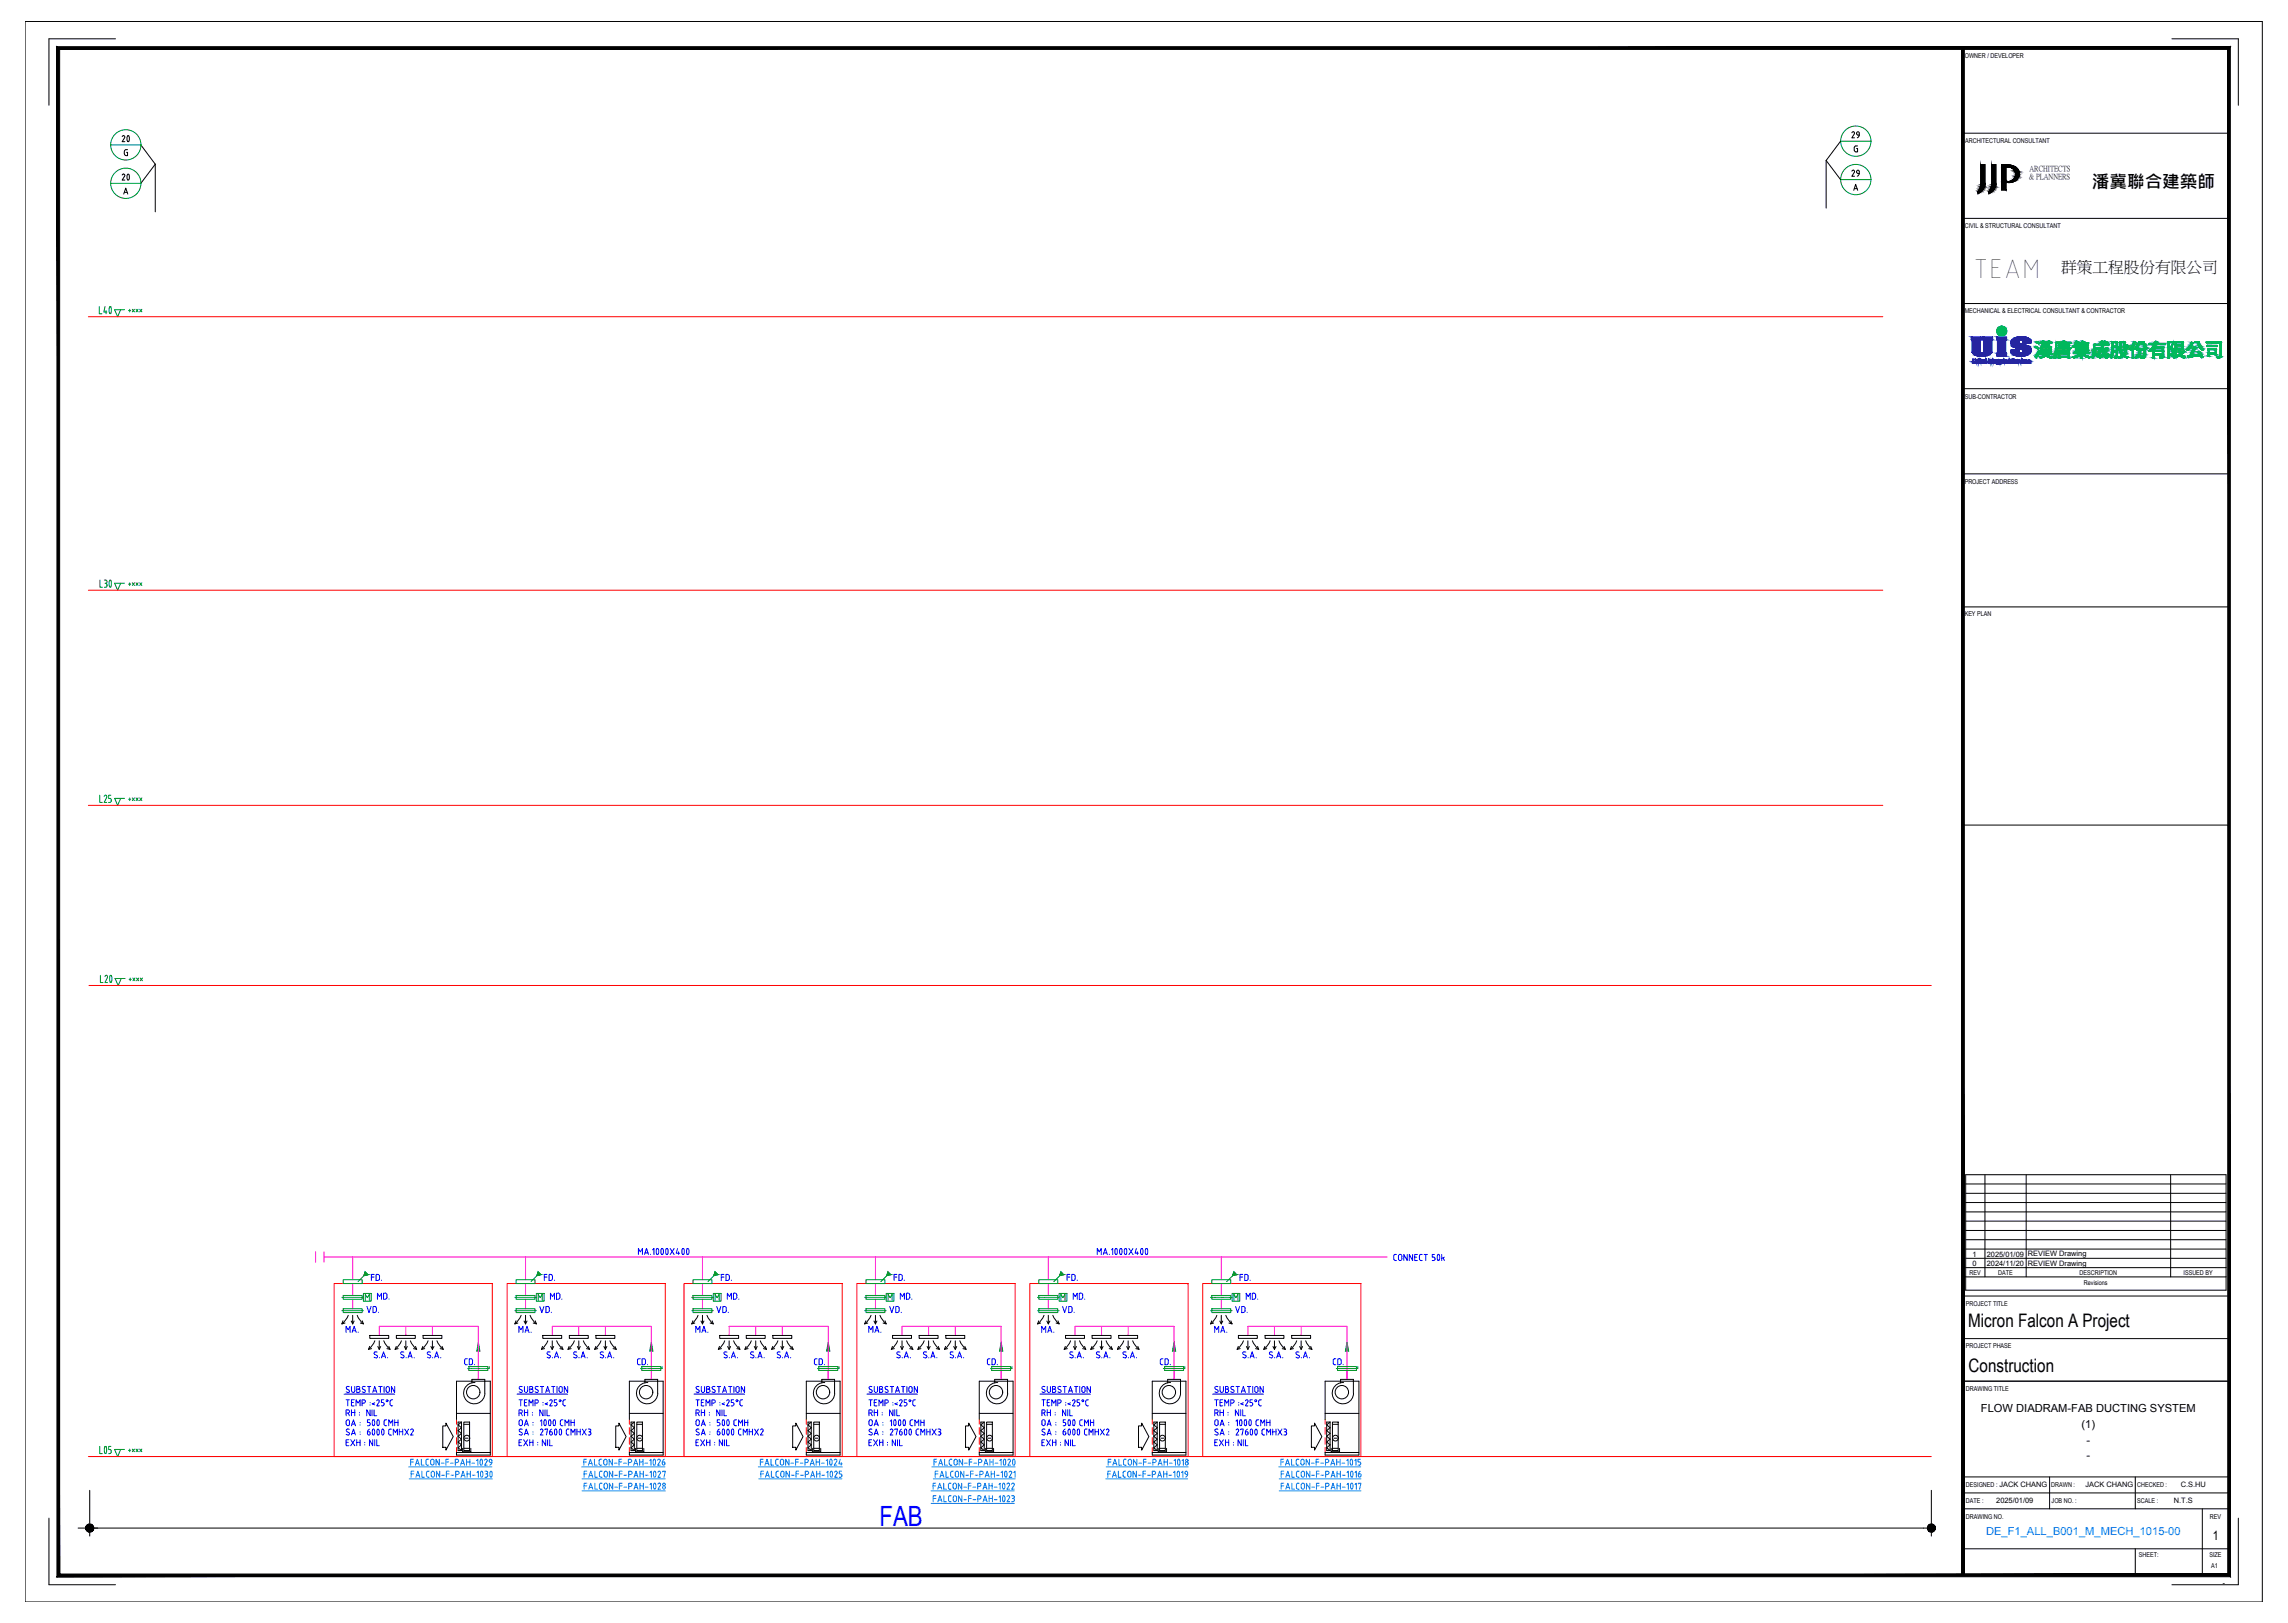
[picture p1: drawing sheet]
<svg xmlns="http://www.w3.org/2000/svg" width="860mm" height="610mm" viewBox="0 0 860 610" stroke-linecap="round" stroke-linejoin="round" font-family="sans-serif">
<defs><g id="words">
<text font-size="10.7" x="741.6" y="104.5">TEAM</text>
<text font-size="10.5" fill="#00f" x="330.6" y="573.6">FAB</text>
<text font-size="7.9" x="43.4" y="55.4">20</text>
<g font-size="7.9" fill="#009525">
<text x="43.4" y="69.8">20</text>
<text x="36" y="119.9">L40</text>
<text x="34.2" y="548.2">L05</text>
</g>
<g font-size="7.5" fill="#009525">
<text x="36" y="222.6">L30</text>
<text x="36.3" y="371.1">L20</text>
</g>
<g font-size="7">
<text x="739.8" y="498.6">Micron Falcon A Project</text>
<text x="740" y="515.6">Construction</text>
</g>
<text font-size="6.6" x="786.4" y="70.6">潘冀聯合建築師</text>
<text font-size="5.9" x="774.8" y="102.4">群策工程股份有限公司</text>
<g font-size="5.7" fill="#009525">
<text x="36.3" y="302.7">L25</text>
<text x="136.9" y="494.6">VD.</text>
<text x="201.8" y="494.6">VD.</text>
<text x="268.1" y="494.6">VD.</text>
<text x="333.4" y="494.6">VD.</text>
<text x="398.3" y="494.6">VD.</text>
<text x="463.2" y="494.6">VD.</text>
</g>
<g font-size="5.7" fill="#00f">
<text x="140.8" y="489.7">MD.</text>
<text x="205.7" y="489.7">MD.</text>
<text x="272.3" y="489.7">MD.</text>
<text x="337.3" y="489.7">MD.</text>
<text x="402.2" y="489.7">MD.</text>
<text x="467.1" y="489.7">MD.</text>
<text x="128.8" y="502">MA.</text>
<text x="193.7" y="502">MA.</text>
<text x="260.3" y="502">MA.</text>
<text x="325.3" y="502">MA.</text>
<text x="390.2" y="502">MA.</text>
<text x="455.4" y="502">MA.</text>
</g>
<g font-size="5.3">
<text x="695" y="52.9">29</text>
<text x="695" y="67.4">29</text>
</g>
<g font-size="5.3" fill="#009525">
<text x="304.8" y="514">CD.</text>
<text x="435" y="514">CD.</text>
<text x="499.9" y="514">CD.</text>
</g>
<text font-size="4.9" x="831.9" y="578.8">1</text>
<g font-size="4.2">
<text x="744.6" y="530.5">FLOW DIADRAM-FAB DUCTING SYSTEM</text>
<text x="782.5" y="536.5">(1)</text>
<text x="784.3" y="542.5">-</text>
<text x="784.3" y="548.5">-</text>
</g>
<text font-size="4.2" fill="#007fff" x="746.6" y="576.8">DE_F1_ALL_B001_M_MECH_1015-00</text>
<g font-size="4" fill="#009525">
<text x="47.3" y="118.5">+***</text>
<text x="47.3" y="221.2">+***</text>
<text x="47.3" y="369.7">+***</text>
<text x="47.3" y="546.8">+***</text>
</g>
<text font-size="3.5" fill="#009525" x="47.3" y="302">+***</text>
<text font-size="3.5" x="835.6" y="596">-</text>
<g font-size="2.9">
<text x="762.9" y="64.4">ARCHITECTS</text>
<text x="762.7" y="67.3">&amp; PLANNERS</text>
</g>
<g font-size="2.8">
<text x="741.4" y="472.3">1</text>
<text x="746.8" y="472.3">2025/01/09</text>
<text x="762.3" y="472.2">REVIEW Drawing</text>
<text x="741.4" y="475.8">0</text>
<text x="746.8" y="475.8">2024/11/20</text>
<text x="762.3" y="475.6">REVIEW Drawing</text>
<text x="784" y="558.9">JACK CHANG</text>
<text x="819.8" y="558.9">C.S.HU</text>
<text x="750.4" y="564.7">2025/01/09</text>
<text x="817.1" y="564.8">N.T.S</text>
</g>
<g font-size="2.5">
<text x="738.6" y="21.9">OWNER / DEVELOPER</text>
<text x="738.7" y="53.6">ARCHITECTURAL CONSULTANT</text>
<text x="738.6" y="85.6">CIVIL &amp; STRUCTURAL CONSULTANT</text>
<text x="738.5" y="117.8">MECHANICAL &amp; ELECTRICAL CONSULTANT &amp; CONTRACTOR</text>
<text x="738.6" y="150">SUB-CONTRACTOR</text>
<text x="738.5" y="182">PROJECT ADDRESS</text>
<text x="738.5" y="231.6">KEY PLAN</text>
<text x="740.4" y="479.1">REV</text>
<text x="751.1" y="479.1">DATE</text>
<text x="781.8" y="479.1">DESCRIPTION</text>
<text x="820.8" y="479.1">ISSUED BY</text>
<text x="783.4" y="483">Revisions</text>
<text x="739" y="490.7">PROJECT TITLE</text>
<text x="739" y="506.7">PROJECT PHASE</text>
<text x="739" y="522.6">DRAWING TITLE</text>
<text x="739" y="559">DESIGNED : JACK CHANG</text>
<text x="771.1" y="559">DRAWN :</text>
<text x="803.4" y="559">CHECKED :</text>
<text x="739" y="564.9">DATE :</text>
<text x="771.2" y="564.9">JOB NO. :</text>
<text x="803.4" y="564.9">SCALE :</text>
<text x="739" y="570.7">DRAWING NO.</text>
<text x="830.7" y="570.7">REV</text>
<text x="804" y="585.2">SHEET:</text>
<text x="830.5" y="585.2">SIZE</text>
<text x="831.2" y="589.1">A1</text>
</g>
</g></defs>
<g fill="none" stroke="#f00" stroke-width=".38">
<path d="M33.2 119h674.6M33.2 221.8h674.6M33.2 302.7h674.6M33.4 370.4h692.6M125.6 482.4h59.5v65h-59.5zM190.6 482.4h59.5v65h-59.5zM257.1 482.4h59.5v65h-59.5zM322.1 482.4h59.5v65h-59.5zM387.1 482.4h59.5v65h-59.5zM452.1 482.4h59.5v65h-59.5zM171.6 533.4v1.8M171.6 536.5v2.5"/>
<path d="M236.6 533.4v1.8M236.6 536.5v2.5M303.1 533.4v1.8M303.1 536.5v2.5M368.1 533.4v1.8M368.1 536.5v2.5M433.1 533.4v1.8M433.1 536.5v2.5M498.1 533.4v1.8M498.1 536.5v2.5M33.2 547.4h692.8M171.6 540.3v2.5"/>
<path d="M171.6 544v1.9M236.6 540.3v2.5M236.6 544v1.9M303.1 540.3v2.5M303.1 544v1.9M368.1 540.3v2.5M368.1 544v1.9M433.1 540.3v2.5M433.1 544v1.9M498.1 540.3v2.5M498.1 544v1.9"/>
</g>
<g fill="none" stroke="#000" stroke-width=".38">
<path d="M9.4 8.1h841v594h-841zM21.9 18.1h816v574h-816zM43.4 14.6h-25v25M737.4 18.1v574M816.4 14.6h25v25M47.6 57.3h.3v1.2l-.8-.1-.3-.6M52.9 54.5l5.5 7.2M691.9 53.1l-5.4 7.2M697.9 55.8h.4v1.3h-.7M698.3 54.8l-.9 .1-.4 .6 .1 1.2 .6 .4M737.4 50.1h100.5M46.5 72.9l.8-2.2 .7 2.2"/>
<path d="M58.4 61.7v17.9M58.4 61.7l-5.5 7.2M686.5 60.3l5.4 7.2M686.5 60.3v17.9M696.8 71.5l.8-2.2 .7 2.2M697 70.9h1.1M746.2 69.5l-1.2 2.1-1.5 1.2 .1-.8 1-2.3-.1-7.8h1.7v7.6M750.3 69.5l-1.2 2.1-1.5 1.2 .1-.8 1-2.3v-7.8h1.6v7.6M754.1 62.9a2.73 2.73 0 0 1 3.6 2.6 2.73 2.73 0 0 1-3.6 2.6v-5.2M754.1 68.4a3.5 3.5 0 0 0 3.9-.7 3.5 3.5 0 0 0 .7-3.8 4.8 4.8 0 0 0-4.6-1.9h-1.7v9.4h1.7v-3M737.4 82.1h100.5M737.4 114.1h100.5"/>
<path d="M737.4 146.1h100.5M737.4 178.1h100.5M737.4 228.1h100.5M737.4 310.1h100.5M738.9 441.5h97.9v43.4h-97.9zM738.9 445h97.9M738.9 448.5h97.9M738.9 451.9h97.9M738.9 455.5h97.9M738.9 458.9h97.9M746.2 441.5v38.4M761.6 441.5v38.4"/>
<path d="M816 441.5v38.4M738.9 462.4h97.9M738.9 465.9h97.9M738.9 469.4h97.9M738.9 472.9h97.9M738.9 476.4h97.9M738.9 479.9h97.9M130.9 494.3l-.8 1.5-1.5 1.7M132.6 494.3v3.2M134.3 494.3l.8 1.5 1.5 1.7M195.9 494.3l-.8 1.5-1.6 1.7M197.6 494.3v3.2"/>
<path d="M199.3 494.3l.8 1.5 1.5 1.7M262.4 494.3l-.8 1.5-1.6 1.7M264.1 494.3v3.2M265.8 494.3l.8 1.5 1.5 1.7M327.4 494.3l-.8 1.5-1.5 1.7M329.1 494.3v3.2M330.8 494.3l.8 1.5 1.5 1.7M392.4 494.3l-1.1 2-1.2 1.2M394.1 494.3v3.2M395.8 494.3l1.1 2 1.2 1.2M457.4 494.3l-1.1 2-1.2 1.2M459.1 494.3v3.2"/>
<path d="M460.8 494.3l1.1 2 1.3 1.2M737.4 487.1h100.5M139 506l-.5 1.1M139 501.9h7.1v1.1h-7.1zM139.7 506.8l-1.2 .3M140.9 503.9l-.8 1.5-1.6 1.7M142 506l.6 1.1M142.6 503.9v3.2M143.1 506l-.5 1.1M144.3 503.9l.8 1.5 1.5 1.7M145.4 506.8l1.2 .3M146.2 506l.4 1.1"/>
<path d="M149 506l-.5 1.1M149 501.9h7.1v1.1h-7.1zM149.7 506.8l-1.2 .3M150.9 503.9l-.8 1.5-1.6 1.7M152 506l.6 1.1M152.6 503.9v3.2M153.1 506l-.5 1.1M154.3 503.9l.8 1.5 1.5 1.7M155.4 506.8l1.2 .3M156.2 506l.4 1.1M158.9 506l-.4 1.1M159 501.9h7.1v1.1h-7.1z"/>
<path d="M159.7 506.8l-1.2 .3M160.9 503.9l-.8 1.5-1.5 1.7M162 506l.5 1.1M162.5 503.9v3.2M163.1 506l-.6 1.1M164.2 503.9l.8 1.5 1.6 1.7M165.5 506.8l1.1 .3M166.2 506l.4 1.1M176.3 515.1h7M176.3 513.6h3.5M177.4 519.7v-1.3h4.8v5.2M178.5 519.6a4 4 0 0 0-4.2 3.8 4 4 0 0 0 3.9 4.2 4 4 0 0 0 4.1-4"/>
<path d="M203.9 506l-.4 1.1M204 501.9h7.1v1.1h-7.1zM204.7 506.8l-1.2 .3M205.9 503.9l-.8 1.5-1.5 1.7M207 506l.6 1.1M207.6 503.9v3.2M208.1 506l-.5 1.1M209.2 503.9l.8 1.5 1.6 1.7M210.5 506.8l1.1 .3M211.2 506l.4 1.1M213.9 506l-.4 1.1M214 501.9h7.1v1.1h-7.1z"/>
<path d="M214.7 506.8l-1.2 .3M215.9 503.9l-.8 1.5-1.5 1.7M217 506l.6 1.1M217.6 503.9v3.2M218.1 506l-.5 1.1M219.3 503.9l.8 1.5 1.5 1.7M220.5 506.8l1.1 .3M221.2 506l.4 1.1M224 506l-.5 1.1M224 501.9h7.1v1.1h-7.1zM224.7 506.8l-1.2 .3M225.9 503.9l-.8 1.5-1.5 1.7"/>
<path d="M227 506l.6 1.1M227.6 503.9v3.2M228.1 506l-.5 1.1M229.3 503.9l.8 1.5 1.5 1.7M230.4 506.8l1.2 .3M231.2 506l.4 1.1M241.3 515.1h7M241.3 513.6h3.5M242.4 519.7v-1.3h4.8v5.2M243.5 519.6a4 4 0 0 0-4.2 3.8 4 4 0 0 0 3.9 4.2 4 4 0 0 0 4.1-4M270.5 506l-.5 1.1 1.2-.3M270.5 501.9h7.2v1.1h-7.2z"/>
<path d="M272.4 503.9l-.8 1.5-1.5 1.7M273.5 506l.6 1.1M274.1 503.9v3.2M274.6 506l-.5 1.1M275.8 503.9l.8 1.5 1.5 1.7M277 506.8l1.1 .3M277.7 506l.4 1.1M280.4 506l-.4 1.1M280.5 501.9h7.1v1.1h-7.1zM281.2 506.8l-1.2 .3M282.4 503.9l-.8 1.5-1.5 1.7M283.5 506l.6 1.1"/>
<path d="M284.1 503.9v3.2M284.6 506l-.5 1.1M285.8 503.9l.8 1.5 1.5 1.7M287 506.8l1.1 .3M287.7 506l.4 1.1M290.5 506l-.4 1.1M290.5 501.9h7.1v1.1h-7.1zM291.2 506.8l-1.1 .3M292.4 503.9l-.8 1.5-1.5 1.7M293.5 506l.6 1.1M294.1 503.9v3.2M294.6 506l-.5 1.1"/>
<path d="M295.8 503.9l.8 1.5 1.5 1.7M297 506.8l1.1 .3M297.7 506l.4 1.1M307.8 515.1h7M308.9 519.7v-1.3h4.8v5.2M310 519.6a4 4 0 0 0-4.2 3.8 4 4 0 0 0 3.9 4.2 4 4 0 0 0 4.1-4M335.5 506l-.4 1.1M335.5 501.9h7.1v1.1h-7.1zM336.2 506.8l-1.1 .3M337.4 503.9l-.8 1.5-1.5 1.7M338.5 506l.6 1.1M339.1 503.9v3.2"/>
<path d="M339.6 506l-.5 1.1M340.8 503.9l.8 1.5 1.5 1.7M342 506.8l1.1 .3M342.7 506l.4 1.1M345.5 506l-.5 1.1M345.5 501.9h7.1v1.1h-7.1zM346.2 506.8l-1.2 .3M347.4 503.9l-.8 1.5-1.6 1.7M348.5 506l.6 1.1M349.1 503.9v3.2M349.7 506l-.6 1.1M350.8 503.9l1.1 2 1.2 1.2"/>
<path d="M351.9 506.8l1.2 .3M352.7 506l.4 1.1M355.5 506l-.5 1.1M355.5 501.9h7.2v1.1h-7.2zM356.2 506.8l-1.2 .3M357.4 503.9l-1.1 2-1.2 1.2M358.5 506l.6 1.1M359.1 503.9v3.2M359.6 506l-.5 1.1M360.8 503.9l1.1 2 1.3 1.2M362 506.8l1.1 .3M362.7 506l.4 1.1"/>
<path d="M372.9 515.1h6.9M372.9 513.6h3.4M373.9 519.7v-1.3h4.8v5.2M375.1 519.6a4 4 0 0 0-4.3 3.8 4 4 0 0 0 3.9 4.2 4 4 0 0 0 4.1-4M400.5 506l-.5 1.1M400.5 501.9h7.2v1.1h-7.2zM401.2 506.8l-1.2 .3M402.4 503.9l-1.1 2-1.2 1.2M403.5 506l.6 1.1M404.1 503.9v3.2M404.7 506l-.6 1.1M405.8 503.9l1.1 2 1.3 1.2"/>
<path d="M407 506.8l1.1 .3M407.7 506l.4 1.1M410.5 506l-.5 1.1 1.2-.3M410.5 501.9h7.1v1.1h-7.1zM412.4 503.9l-1.1 2-1.2 1.2M413.5 506l.6 1.1M414.1 503.9v3.2M414.6 506l-.5 1.1M415.8 503.9l1.1 2 1.3 1.2M417.7 506l.4 1.1-1.1-.3M420.5 506l-.4 1.1M420.5 501.9h7.1v1.1h-7.1z"/>
<path d="M421.2 506.8l-1.1 .3M422.4 503.9l-1.1 2-1.2 1.2M423.5 506l.6 1.1M424.1 503.9v3.2M424.6 506l-.5 1.1M425.8 503.9l1.1 2 1.2 1.2M427 506.8l1.1 .3M427.7 506l.4 1.1M437.8 515.1h7M438.9 519.7v-1.3h4.9v5.2M440 519.6a4 4 0 0 0-4.2 3.8 4 4 0 0 0 3.9 4.2 4 4 0 0 0 4.1-4M465.5 506l-.4 1.1"/>
<path d="M465.5 501.9h7.1v1.1h-7.1zM466.2 506.8l-1.1 .3M467.4 503.9l-1.1 2-1.2 1.2M468.5 506l.6 1.1M469.1 503.9v3.2M469.6 506l-.5 1.1M470.8 503.9l1.1 2 1.2 1.2M472 506.8l1.1 .3M472.7 506l.4 1.1M475.5 506l-.4 1.1M475.6 501.9h7v1.1h-7zM476.2 506.8l-1.1 .3"/>
<path d="M477.5 503.9l-1.2 2-1.2 1.2M478.5 506l.6 1.1M479.1 503.9v3.2M479.7 506l-.6 1.1M480.8 503.9l1.1 2 1.2 1.2M482 506.8l1.1 .3M482.7 506l.4 1.1M485.5 506l-.5 1.1 1.2-.3M485.5 501.9h7.2v1.1h-7.2zM487.4 503.9l-1.1 2-1.2 1.2M488.6 506l.5 1.1M489.1 503.9v3.2"/>
<path d="M489.7 506l-.6 1.1M490.8 503.9l1.1 2 1.3 1.2M492.7 506l.4 1.1-1.1-.3M502.9 515.1h6.9M503.9 519.7v-1.3h4.8v5.2M505.1 519.6a4 4 0 0 0-4.3 3.8 4 4 0 0 0 3.9 4.2 4 4 0 0 0 4.1-4M737.4 519.1h100.5M737.4 503.1h100.5M166.4 535.9h1.2v-1.1l2.8 5.1-2.8 5.1v-1.1h-1.2zM171.6 533.4v-14.3h12.7v27.7h-12.7v-.9h12.7M171.6 531.2h12.7M173.5 534.4h-1.3v10.8h1.3"/>
<path d="M173.5 534.4l-1.3 1.1 1.3 1.1-1.3 1.1 1.3 1-1.3 1.1 1.3 1.1-1.3 1 1.3 1.1-1.3 1.1 1.3 1.1M173.5 534.4v10.8M174.4 534.4h2.1v10.8h-2.1zM174.4 535.3h2.1M231.5 535.9h1.1v-1.1l2.8 5.1-2.8 5.1v-1.1h-1.1zM236.6 533.4v-14.3h12.7v27.7h-12.7v-.9h12.7M236.6 531.2h12.7M238.4 534.4h-1.2v10.8h1.2M238.4 534.4l-1.2 1.1 1.2 1.1-1.2 1.1 1.2 1-1.2 1.1 1.2 1.1-1.2 1 1.2 1.1-1.2 1.1 1.2 1.1M238.4 534.4v10.8M239.4 534.4h2.1v10.8h-2.1zM239.4 535.3h2.1"/>
<path d="M298 535.9h1.2v-1.1l2.7 5.1-2.7 5.1v-1.1h-1.2zM303.1 533.4v-14.3h12.7v27.7h-12.7v-.9h12.7M303.1 531.2h12.7M305 534.4h-1.3v10.8h1.3M305 534.4l-1.3 1.1 1.3 1.1-1.3 1.1 1.3 1-1.3 1.1 1.3 1.1-1.3 1 1.3 1.1-1.3 1.1 1.3 1.1M305 534.4v10.8M305.9 534.4h2.1v10.8h-2.1zM305.9 535.3h2.1M363 535.9h1.1v-1.1l2.8 5.1-2.8 5.1v-1.1h-1.1zM368.1 533.4v-14.3h12.7v27.7h-12.7v-.9h12.7M368.1 531.2h12.7M370 534.4h-1.3v10.8h1.3"/>
<path d="M370 534.4l-1.3 1.1 1.3 1.1-1.3 1.1 1.3 1-1.3 1.1 1.3 1.1-1.3 1 1.3 1.1-1.3 1.1 1.3 1.1M370 534.4v10.8M370.9 534.4h2.1v10.8h-2.1zM370.9 535.3h2.1M428 535.9h1.2v-1.1l2.7 5.1-2.7 5.1v-1.1h-1.2zM433.1 533.4v-14.3h12.7v27.7h-12.7v-.9h12.7M433.1 531.2h12.7M435 534.4h-1.3v10.8h1.3M435 534.4l-1.3 1.1 1.3 1.1-1.3 1.1 1.3 1-1.3 1.1 1.3 1.1-1.3 1 1.3 1.1-1.3 1.1 1.3 1.1M435 534.4v10.8M435.9 534.4h2.2v10.8h-2.2zM435.9 535.3h2.2"/>
<path d="M493 535.9h1.1v-1.1l2.8 5.1-2.8 5.1v-1.1h-1.1zM498.1 533.4v-14.3h12.7v27.7h-12.7v-.9h12.7M498.1 531.2h12.7M500 534.4h-1.3v10.8h1.3M500 534.4l-1.3 1.1 1.3 1.1-1.3 1.1 1.3 1-1.3 1.1 1.3 1.1-1.3 1 1.3 1.1-1.3 1.1 1.3 1.1M500 534.4v10.8M500.9 534.4h2.1v10.8h-2.1zM500.9 535.3h2.1M173.9 544.3v1.3h3.1v-1.3M174.4 544.3h2.1M174.9 540.5h1.1M238.9 544.3v1.3h3.1v-1.3"/>
<path d="M239.4 544.3h2.1M239.9 540.5h1M305.4 544.3v1.3h3.1v-1.3M305.9 544.3h2.1M306.4 540.5h1.1M370.4 544.3v1.3h3.1v-1.3M370.9 544.3h2.1M371.4 540.5h1.1M435.4 544.3v1.3h3.1v-1.3M435.9 544.3h2.2M436.4 540.5h1.1M500.4 544.3v1.3h3.1v-1.3"/>
<path d="M500.9 544.3h2.1M501.5 540.5h1M737.4 555.1h100.5M770.5 555.1v11.9M802.7 555.1v11.9M18.4 570.6v25h25M29.4 574.3h695.1M33.7 560.1v17.2M726 560.1v17.2M737.4 561.1h100.5M737.4 567h100.5M827.9 567v25.1"/>
<path d="M841.4 570.6v25h-25M737.4 582.1h100.5M802.7 582.1v10"/>
<circle cx="177.9" cy="523.2" r="2.52"/>
<circle cx="242.9" cy="523.2" r="2.52"/>
<circle cx="309.4" cy="523.2" r="2.52"/>
<circle cx="374.4" cy="523.2" r="2.52"/>
<circle cx="439.4" cy="523.2" r="2.52"/>
<circle cx="504.4" cy="523.2" r="2.52"/>
<circle cx="175.5" cy="540.5" r="1.08"/>
<circle cx="240.5" cy="540.5" r="1.08"/>
<circle cx="307" cy="540.5" r="1.08"/>
<circle cx="372" cy="540.5" r="1.08"/>
<circle cx="437" cy="540.5" r="1.08"/>
<circle cx="502" cy="540.5" r="1.08"/>
</g>
<g fill="#000" stroke="#000" stroke-width=".38">
<path d="M743.5 72h1.1l-.4 .4zM747.6 72h1.1l-.3 .4zM754.3 68.5h2z"/>
<path d="M21.4 17.6l1 1 816-1zM22.4 18.6l816-1-1 1zM838.4 17.6l-1 1 1 574zM837.4 18.6l1 574-1-1zM21.4 592.6h817l-1-1zM21.4 592.6l1-1h815zM21.4 17.6v575l1-1zM21.4 17.6l1 1v573z"/>
<path d="M737.4 18.1l1 574v-574zM737.4 18.1l1 574h-1z"/>
<path d="M743.5 72v.4h.7zM743.5 72.4h.7l-.7 .4z"/>
<path d="M743.7 71.8l.9 .2 .3-.2zM743.7 71.8l.9 .2h-1.1z"/>
<path d="M744 71.4l.9 .4 .3-.4zM744 71.4l.9 .4h-1.2z"/>
<path d="M744.1 71.1l1.1 .3 .2-.3zM744.1 71.1l1.1 .3h-1.2z"/>
<path d="M744.3 70.7l1.1 .4 .2-.4zM744.3 70.7l1.1 .4h-1.3z"/>
<path d="M744.4 70.3l1.2 .4 .3-.4zM744.4 70.3l1.2 .4h-1.3z"/>
<path d="M744.5 70l1.4 .3 .1-.3zM744.5 70l1.4 .3h-1.5z"/>
<path d="M744.5 61.9l1.7 7.3v-7.3zM744.5 61.9l1.7 7.3h-1.7z"/>
<path d="M744.5 69.2l1.7 .3v-.3zM744.5 69.2l1.7 .3h-1.7z"/>
<path d="M744.5 69.5l1.5 .5 .2-.5zM744.5 69.5l1.5 .5h-1.5z"/>
<path d="M747.6 72v.4h.8zM747.6 72.4h.8l-.8 .4z"/>
<path d="M747.8 71.8l.9 .2 .3-.2zM747.8 71.8l.9 .2h-1.1z"/>
<path d="M748.1 71.4l.9 .4 .3-.4zM748.1 71.4l.9 .4h-1.2z"/>
<path d="M748.2 71.1l1.1 .3 .3-.3zM748.2 71.1l1.1 .3h-1.2z"/>
<path d="M748.4 70.7l1.2 .4 .2-.4zM748.4 70.7l1.2 .4h-1.4z"/>
<path d="M748.5 70.3l1.3 .4 .2-.4zM748.5 70.3l1.3 .4h-1.4z"/>
<path d="M748.6 70l1.4 .3 .1-.3zM748.6 70l1.4 .3h-1.5z"/>
<path d="M748.7 61.9l1.6 7.3v-7.3zM748.7 61.9l1.6 7.3h-1.6z"/>
<path d="M748.7 69.2l1.6 .3v-.3zM748.7 69.2l1.6 .3h-1.6z"/>
<path d="M748.7 69.5l1.4 .5 .2-.5zM748.7 69.5l1.4 .5h-1.5z"/>
<path d="M752.4 62l2.9 .1zM752.4 62l2.9 .1z"/>
<path d="M752.4 62.9l1.7 5.2v-5.2zM752.4 62.9l1.7 5.2h-1.7z"/>
<path d="M752.4 68.1l2.2 .1zM752.4 68.1l2.2 .1z"/>
<path d="M752.4 68.4l1.7 .1zM752.4 68.4l1.7 .1z"/>
<path d="M752.4 68.5l1.7 2.9v-2.9zM752.4 68.5l1.7 2.9h-1.7z"/>
<path d="M754.3 68.5l1.3 .1zM754.8 68.6h.8z"/>
<path d="M752.4 62.8h2.2zM752.4 62.8h2.7z"/>
<path d="M752.4 62.8h2.2zM752.4 62.8l1.7 .1z"/>
<path d="M752.4 68.2h2.7zM752.4 68.2h2.7z"/>
<path d="M752.4 62.1h3.7zM752.4 62.1h3.7z"/>
<path d="M752.4 62.1l4.3 .2zM752.4 62.1l4.3 .2h-4.3z"/>
<path d="M754.1 68.4h2.3zM754.1 68.4l2.2 .1z"/>
<path d="M752.4 62.3l5 .3-.7-.3zM752.4 62.3l5 .3h-5z"/>
<path d="M752.4 68.3h4.5zM752.4 68.3l4 .1z"/>
<path d="M752.4 68.2h4.6zM752.4 68.2l4.5 .1z"/>
<path d="M755.3 68.2h1.7zM755.1 68.2h1.9z"/>
<path d="M755.6 68.1h1.5zM755.3 68.2h1.7z"/>
<path d="M752.4 62.6l5.2 .2zM752.4 62.6l5.2 .2z"/>
<path d="M756.1 68h1.3zM755.6 68.1h1.5z"/>
<path d="M756.2 67.9h1.4zM756.1 68h1.3z"/>
<path d="M755.1 62.8l2.6 .1zM755.1 62.8l2.6 .1z"/>
<path d="M755.6 62.9l2.4 .2zM755.6 62.9l2.4 .2zM756.1 63.1h1.9zM756.1 63.1h1.9z"/>
<path d="M756.5 67.7h1.3zM756.2 67.9h1.4z"/>
<path d="M756.1 63.1l2.1 .2-.2-.2zM756.1 63.1l2.1 .2h-1.7z"/>
<path d="M756.9 67.4l.9 .3 .3-.3zM756.5 67.7l.4-.3 .9 .3z"/>
<path d="M756.9 67.4h1.3zM756.9 67.4h1.2z"/>
<path d="M756.5 63.3l2 .3-.3-.3zM756.5 63.3l2 .3h-1.7z"/>
<path d="M756.8 63.6l1.7 .1zM756.8 63.6l1.7 .1z"/>
<path d="M757.2 67l1 .4 .3-.4zM757.2 67l1 .4h-1.3z"/>
<path d="M756.9 63.7l1.8 .2-.2-.2zM756.9 63.7l1.8 .2h-1.6z"/>
<path d="M757.3 66.8h1.3zM757.3 66.8l1.2 .2z"/>
<path d="M757.1 63.9l1.7 .1zM757.1 63.9l1.7 .1z"/>
<path d="M757.2 64l1.7 .2zM757.2 64l1.7 .2z"/>
<path d="M757.5 66.5l1.1 .3 .2-.3zM757.5 66.5l1.1 .3h-1.3z"/>
<path d="M757.3 64.2l1.6 .3v-.3zM757.3 64.2l1.6 .3h-1.4zM757.5 64.5h1.4zM757.5 64.5h1.4z"/>
<path d="M757.5 64.5l1.5 .4-.1-.4zM757.5 64.5l1.5 .4h-1.4z"/>
<path d="M757.6 66l1.3 .2zM757.6 66l1.3 .2h-1.4z"/>
<path d="M757.5 66.2l1.3 .3 .1-.3zM757.5 66.2l1.3 .3h-1.3z"/>
<path d="M757.6 64.9l1.4 .1zM757.6 64.9l1.4 .1z"/>
<path d="M757.6 65l1.4 .5v-.5zM757.6 65l1.4 .5h-1.3zM757.7 65.5h1.3zM757.7 65.5h1.3z"/>
<path d="M757.7 65.5l1.2 .5 .1-.5zM757.7 65.5l1.2 .5h-1.3z"/>
<path d="M32.2 574.3l.1 .4 1.4-.4zM32.3 574.7l1.4-.4-1.2 .9zM32.5 575.2l.3 .3 .9-1.2z"/>
<path d="M32.5 573.4l-.2 .4 1.4 .5zM32.3 573.8l1.4 .5h-1.5z"/>
<path d="M33.7 574.3l-.9 1.2 .5 .2zM33.7 574.3v1.5l-.4-.1zM33.7 574.3v1.5l.5-.1z"/>
<path d="M33.3 572.8l.4 1.5v-1.5zM32.8 573.1l.5-.3 .4 1.5zM32.8 573.1l-.3 .3 1.2 .9z"/>
<path d="M33.7 574.3l.5 1.4 .4-.2zM33.7 574.3l1.3 .9-.4 .3zM33.7 574.3l1.3 .9 .2-.5z"/>
<path d="M34.6 573.1l-.9 1.2 1.3-.9zM34.2 572.8l.4 .3-.9 1.2zM33.7 572.8v1.5l.5-1.5z"/>
<path d="M33.7 574.3l1.5 .4v-.4zM33.7 574.3l1.5-.5v.5zM33.7 574.3l1.5-.5-.2-.4z"/>
<path d="M724.6 573.8l-.1 .5h1.5zM724.5 574.3h1.5l-1.4 .4zM724.6 574.7l.2 .5 1.2-.9z"/>
<path d="M724.8 575.2l.3 .3 .9-1.2zM726 574.3l-.5 1.4-.4-.2zM726 574.3l-.5 1.4 .5 .1z"/>
<path d="M725.1 573.1l.9 1.2-.5-1.5zM725.1 573.1l.9 1.2-1.2-.9zM724.8 573.4l-.2 .4 1.4 .5z"/>
<path d="M726 574.3v1.5l.5-.1zM726 574.3l.9 1.2-.4 .2zM726 574.3l.9 1.2 .3-.3z"/>
<path d="M726.5 572.8l-.5 1.5 .9-1.2zM726 572.8h.5l-.5 1.5zM725.5 572.8l.5 1.5v-1.5z"/>
<path d="M726 574.3l1.2 .9 .2-.5zM726 574.3h1.5l-.1 .4z"/>
<path d="M726 574.3h1.5l-.1-.5zM726 574.3l1.2-.9 .2 .4zM726.9 573.1l-.9 1.2 1.2-.9z"/>
</g>
<g fill="none" stroke="#009525" stroke-width=".38">
<path d="M691.9 53.1h11.4M691.9 67.5h11.4M43.1 300h3.7M45.4 300l-1.2 2.7M136.8 479.4l-2.2 2.3M137.2 477.9l1.1 1.1-1.5 .4zM201.8 479.4l-2.2 2.3M202.3 477.9l1 1.1-1.5 .4zM268.4 479.4l-2.3 2.3M268.8 477.9l1 1.1-1.4 .4zM333.4 479.4l-2.3 2.3M333.7 477.9l1.1 1.1-1.4 .4z"/>
<path d="M398.4 479.4l-2.3 2.3M398.8 477.9l1 1.1-1.4 .4zM463.4 479.4l-2.3 2.3M463.8 477.9l1 1.1-1.4 .4zM128.5 487.6h.3M128.5 492.6h.3M128.9 487.6h.2M128.9 492.6h.2M129 486.9h7.1v1.4h-7.1zM129 480.9h7.1v1.5h-7.1zM129 491.9h7.1v1.4h-7.1zM129.3 487.6h.2"/>
<path d="M129.3 492.6h.2M129.6 487.6h.3M129.6 492.6h.3M130 487.6h.2M130 492.6h.2M130.4 487.6h.2M130.4 492.6h.2M130.8 487.6h.2M130.8 492.6h.2M131.1 487.6h.3M131.1 492.6h.3M131.5 487.6h.3"/>
<path d="M131.5 492.6h.3M131.9 487.6h.2M131.9 492.6h.2M132.2 487.6h.3M132.2 492.6h.3M132.6 487.6h.3M132.6 492.6h.3M133 487.6h.3M133 492.6h.3M133.4 487.6h.2M133.4 492.6h.2M133.8 487.6h.2"/>
<path d="M133.8 492.6h.2M134.1 487.6h.3M134.1 492.6h.3M134.5 487.6h.2M134.5 492.6h.2M134.9 487.6h.2M134.9 492.6h.2M135.2 487.6h.3M135.6 487.6h.3M136 487.6h.3M136.4 487.6h.2M136.6 486.1h2.9v2.9h-2.9z"/>
<path d="M137.3 488.7v-2.3l.8 1.3 .7-1.3v2.3M193.5 487.6h.2M193.5 492.6h.2M193.9 487.6h.2M193.9 492.6h.2M194 486.9h7.1v1.4h-7.1zM194 480.9h7.1v1.5h-7.1zM194 491.9h7.1v1.4h-7.1zM194.3 487.6h.2M194.3 492.6h.2M194.6 487.6h.3M194.6 492.6h.3"/>
<path d="M195 487.6h.3M195 492.6h.3M195.4 487.6h.3M195.4 492.6h.3M195.8 487.6h.2M195.8 492.6h.2M196.1 487.6h.3M196.1 492.6h.3M196.5 487.6h.3M196.5 492.6h.3M196.9 487.6h.2M196.9 492.6h.2"/>
<path d="M197.3 487.6h.2M197.3 492.6h.2M197.6 487.6h.3M197.6 492.6h.3M198 487.6h.3M198 492.6h.3M198.4 487.6h.2M198.4 492.6h.2M198.7 487.6h.3M198.7 492.6h.3M199.1 487.6h.3M199.1 492.6h.3"/>
<path d="M199.5 487.6h.3M199.5 492.6h.3M199.9 487.6h.2M200.3 487.6h.2M200.6 487.6h.3M201 487.6h.2M201.4 487.6h.2M201.6 486.1h2.9v2.9h-2.9zM202.3 488.7v-2.3l.8 1.3 .7-1.3v2.3M260 487.6h.3M260 492.6h.3M260.4 487.6h.2"/>
<path d="M260.4 492.6h.2M260.5 486.9h7.1v1.4h-7.1zM260.5 480.9h7.1v1.5h-7.1zM260.5 491.9h7.1v1.4h-7.1zM260.8 487.6h.2M260.8 492.6h.2M261.1 487.6h.3M261.1 492.6h.3M261.5 487.6h.3M261.5 492.6h.3M261.9 487.6h.3M261.9 492.6h.3"/>
<path d="M262.3 487.6h.2M262.3 492.6h.2M262.6 487.6h.3M262.6 492.6h.3M263 487.6h.3M263 492.6h.3M263.4 487.6h.2M263.4 492.6h.2M263.8 487.6h.2M263.8 492.6h.2M264.1 487.6h.3M264.1 492.6h.3"/>
<path d="M264.5 487.6h.3M264.5 492.6h.3M264.9 487.6h.2M264.9 492.6h.2M265.2 487.6h.3M265.2 492.6h.3M265.6 487.6h.3M265.6 492.6h.3M266 487.6h.3M266 492.6h.3M266.4 487.6h.2M266.8 487.6h.2"/>
<path d="M267.2 487.6h.2M267.5 487.6h.2M267.9 487.6h.2M268.1 486.1h2.9v2.9h-2.9zM268.8 488.7v-2.3l.8 1.3 .7-1.3v2.3M325 487.6h.3M325 492.6h.3M325.4 487.6h.3M325.4 492.6h.3M325.5 486.9h7.1v1.4h-7.1zM325.5 480.9h7.1v1.5h-7.1zM325.5 491.9h7.1v1.4h-7.1z"/>
<path d="M325.8 487.6h.6M325.8 492.6h.6M326.5 487.6h.3M326.5 492.6h.3M326.9 487.6h.2M326.9 492.6h.2M327.3 487.6h.2M327.3 492.6h.2M327.6 487.6h.3M327.6 492.6h.3M328 487.6h.3M328 492.6h.3"/>
<path d="M328.4 487.6h.3M328.4 492.6h.3M328.8 487.6h.2M328.8 492.6h.2M329.1 487.6h.3M329.1 492.6h.3M329.5 487.6h.3M329.5 492.6h.3M329.9 487.6h.2M329.9 492.6h.2M330.3 487.6h.2M330.3 492.6h.2"/>
<path d="M330.7 487.6h.2M330.7 492.6h.2M331 487.6h.3M331 492.6h.3M331.4 487.6h.2M331.8 487.6h.2M332.1 487.6h.3M332.5 487.6h.3M332.9 487.6h.2M333.1 486.1h2.9v2.9h-2.9zM333.8 488.7v-2.3l.8 1.3 .8-1.3v2.3M390 487.6h.3"/>
<path d="M390 492.6h.3M390.4 487.6h.2M390.4 492.6h.2M390.5 486.9h7.1v1.4h-7.1zM390.5 480.9h7.1v1.5h-7.1zM390.5 491.9h7.1v1.4h-7.1zM390.8 487.6h.2M390.8 492.6h.2M391.1 487.6h.3M391.1 492.6h.3M391.5 487.6h.3M391.5 492.6h.3"/>
<path d="M391.9 487.6h.3M391.9 492.6h.3M392.3 487.6h.6M392.3 492.6h.6M393 487.6h.3M393 492.6h.3M393.4 487.6h.2M393.4 492.6h.2M393.8 487.6h.2M393.8 492.6h.2M394.2 487.6h.2M394.2 492.6h.2"/>
<path d="M394.5 487.6h.3M394.5 492.6h.3M394.9 487.6h.3M394.9 492.6h.3M395.3 487.6h.2M395.3 492.6h.2M395.6 487.6h.3M395.6 492.6h.3M396 487.6h.3M396 492.6h.3M396.4 487.6h.2M396.8 487.6h.2"/>
<path d="M397.2 487.6h.2M397.5 487.6h.3M397.9 487.6h.2M398.1 486.1h3v2.9h-3zM398.8 488.7v-2.3l.8 1.3 .7-1.3v2.3M455.1 487.6h.2M455.1 492.6h.2M455.4 487.6h.3M455.4 492.6h.3M455.5 486.9h7.1v1.4h-7.1zM455.5 480.9h7.1v1.5h-7.1zM455.5 491.9h7.1v1.4h-7.1z"/>
<path d="M455.8 487.6h.2M455.8 492.6h.2M456.2 487.6h.6M456.2 492.6h.6M456.9 487.6h.2M456.9 492.6h.2M457.3 487.6h.2M457.3 492.6h.2M457.7 487.6h.2M457.7 492.6h.2M458 487.6h.3M458 492.6h.3"/>
<path d="M458.4 487.6h.3M458.4 492.6h.3M458.8 487.6h.6M458.8 492.6h.6M459.5 487.6h.3M459.5 492.6h.3M459.9 487.6h.2M459.9 492.6h.2M460.3 487.6h.2M460.3 492.6h.2M460.7 487.6h.2M460.7 492.6h.2"/>
<path d="M461 487.6h.3M461 492.6h.3M461.4 487.6h.3M461.8 487.6h.2M462.1 487.6h.3M462.5 487.6h.3M462.9 487.6h.3M463.2 486.1h2.8v2.9h-2.8zM463.8 488.7v-2.3l.8 1.3 .8-1.3v2.3M175.8 514.3h.2M176.1 514.3h.3M176.3 513.6h7.1v1.5h-7.1z"/>
<path d="M176.5 514.3h.3M176.9 514.3h.6M177.6 514.3h.3M178 514.3h.3M178.4 514.3h.2M178.8 514.3h.2M179.1 514.3h.3M179.5 514.3h.6M180.2 514.3h.3M180.6 514.3h.3M181 514.3h.3M181.4 514.3h.2"/>
<path d="M181.8 514.3h.2M182.1 514.3h.3M182.5 514.3h.2M182.9 514.3h.2M183.2 514.3h.3M183.9 514v.3h-.3M183.9 513.6v.3M240.8 514.3h.6M241.3 513.6h7.1v1.5h-7.1zM241.5 514.3h.3M241.9 514.3h.2M242.3 514.3h.2"/>
<path d="M242.6 514.3h.3M243 514.3h.3M243.4 514.3h.6M244.1 514.3h.3M244.5 514.3h.3M244.9 514.3h.2M245.3 514.3h.2M245.6 514.3h.3M246 514.3h.6M246.7 514.3h.3M247.1 514.3h.3M247.5 514.3h.3"/>
<path d="M247.9 514.3h.2M248.3 514.3h.2M248.9 514l-.2 .3M248.9 513.6v.3M307.8 513.6h7.1v1.5h-7.1zM312.5 514.3h.3M312.9 514.3h.2M313.3 514.3h.2M313.6 514.3h.3M314 514.3h.3M314.4 514.3h.2M314.8 514.3h.2"/>
<path d="M315.4 514l-.2 .3M315.4 513.6v.3M372.3 514.3h.2M372.6 514.3h.3M372.8 513.6h7.1v1.5h-7.1zM373 514.3h.3M373.4 514.3h.3M373.8 514.3h.6M374.5 514.3h.3M374.9 514.3h.2M375.3 514.3h.2M375.7 514.3h.2"/>
<path d="M376 514.3h.3M376.4 514.3h.6M377.1 514.3h.3M377.5 514.3h.3M377.9 514.3h.2M378.3 514.3h.2M378.7 514.3h.2M379 514.3h.6M379.8 514.3h.2M380.4 514v.3h-.3M380.4 513.6v.3M437.8 513.6h7.1v1.5h-7.1z"/>
<path d="M442.9 514.3h.6M443.6 514.3h.3M444 514.3h.3M444.4 514.3h.3M444.8 514.3h.2M445.4 514l-.2 .3M445.4 513.6v.3M502.8 513.6h7.1v1.5h-7.1zM507.5 514.3h.3M507.9 514.3h.3M508.3 514.3h.2M508.7 514.3h.2"/>
<path d="M509 514.3h.3M509.4 514.3h.6M510.4 514v.3h-.3M510.4 513.6v.3"/>
<circle cx="47.3" cy="54.4" r="5.7"/>
<circle cx="697.6" cy="53.1" r="5.7"/>
<circle cx="47.3" cy="68.9" r="5.7"/>
<circle cx="697.6" cy="67.5" r="5.7"/>
</g>
<g fill="none" stroke="#00f" stroke-width=".38">
<path d="M139.6 480h1M140.6 478.9h-1v2.3M204.6 480h1M205.6 478.9h-1v2.3M240 471.5v-2.3l.7 1.3 .8-1.3v2.3M242.3 471.5l.7-2.3 .8 2.3M242.5 470.9h1.1M244.5 471.4v.1M245.3 469.7l.5-.5v2.3M246.9 469.3l.1-.1a1.28 1.28 0 0 1 .2 2.3 1.38 1.38 0 0 1-.3-2.2zM248.7 469.3v-.1a1.28 1.28 0 0 1 .3 2.3 1.38 1.38 0 0 1-.3-2.2zM250.4 469.3l.1-.1a1.28 1.28 0 0 1 .3 2.3 1.38 1.38 0 0 1-.4-2.2z"/>
<path d="M251.9 469.2l1.5 2.3M253.4 469.2l-1.5 2.3M254.7 469.2l-.5 1.8h1.3M255.1 470.5v1M256.5 469.3l.1-.1a1.24 1.24 0 0 1 .7 1.2 1.24 1.24 0 0 1-.7 1.1l-.1-.1M256.5 469.3l-.2 .8 .2 1.2M258.3 469.3l.1-.1a1.24 1.24 0 0 1 .7 1.2 1.24 1.24 0 0 1-.7 1.1l-.1-.1M258.3 469.3l-.2 .8 .2 1.2M271.1 480h1M272.1 478.9h-1v2.3M336.1 480h1M337.1 478.9h-1v2.3"/>
<path d="M401.1 480h1.1M402.2 478.9h-1.1v2.3M412.4 471.5v-2.3l.8 1.3 .8-1.3v2.3M414.7 471.5l.8-2.3 .7 2.3M414.9 470.9h1.1M417 471.4v.1M417.8 469.7l.5-.5v2.3M419.3 469.3l.1-.1a1.28 1.28 0 0 1 0 2.3l-.3-1zM421.1 469.3l.1-.1a1.28 1.28 0 0 1 0 2.3l-.4-1zM422.9 469.3l.1-.1a1.28 1.28 0 0 1 0 2.3l-.4-1zM424.4 469.2l1.5 2.3M425.9 469.2l-1.5 2.3"/>
<path d="M427.2 469.2l-.5 1.8h1.2M427.6 470.5v1M429 469.3l-.3 .8 .3 1.2M429 469.3l.1-.1a1.28 1.28 0 0 1 0 2.3l-.1-.1M430.7 469.3l-.2 .8 .2 1.2M430.7 469.3l.2-.1a1.28 1.28 0 0 1 0 2.3l-.2-.1M466.1 480h1M467.1 478.9h-1v2.3M469.2 479.7v.9M469.2 479.6l-.4-.6-.9-.1v2.3h.9l.4-.7M523.9 472l.1 1.4 .9 .3M524.5 471.5h.4"/>
<path d="M524.5 471.4l-.6 .6M527 472.1v1M527 472.1a.66 .66 0 0 0-.7-.7 .66 .66 0 0 0-.6 .7v1a.66 .66 0 0 0 .6 .6 .66 .66 0 0 0 .7-.6M529 471.5v2.2l-1.3-2.2v2.2M531 471.5v2.2l-1.3-2.2v2.2M531.8 472.5h.7M532.8 471.5h-1v2.2h1M533.6 472l.1 1.4 .9 .3M534.1 471.5h.5M534.2 471.4l-.6 .6M535.3 471.5h1.3M536 471.5v2.2"/>
<path d="M538.4 473.7h.5M538.9 472.4l.5 .3v.5M539.3 471.5h-.9v1h.5M539.4 473.2l-.5 .5M540.5 471.4a1.25 1.25 0 0 1 0 2.3l-.3-1.3zM541.9 471.5v2.2M542.4 472.7l.6 1M543 472.5l-1.1 .5M142.7 480.5l-.4 .7h-.9v-2.3l1.1 .2 .1 1.5M143.4 481.1v.1M207.7 480.5l-.5 .7h-.8v-2.3l1.1 .2 .2 1.5M208.4 481.1v.1"/>
<path d="M274.2 480.5l-.4 .7h-.9v-2.3l1.1 .2 .2 1.5M274.9 481.1v.1M339.2 480.5l-.4 .7h-.9v-2.3l1.1 .2 .2 1.5M339.9 481.1v.1M404.2 480.5l-.4 .7h-.9v-2.3l1.1 .2 .2 1.5M404.9 481.1v.1M469.9 481.1v.1M140.6 510.1l.8 .2M140.9 509l1 .7-.1 .4-.4 .2M141.8 508.2a.62 .62 0 0 0-.9-.1 .62 .62 0 0 0 0 .9M142.6 510.2v.1M143.4 510.3l.8-2.3 .7 2.3"/>
<path d="M143.6 509.7h1.1M145.7 510.2v.1M150.9 509l.7 .3a.64 .64 0 0 1 0 1 .64 .64 0 0 1-1-.2M151.8 508.2a.62 .62 0 0 0-.9-.1 .62 .62 0 0 0 0 .9M152.6 510.2v.1M153.4 510.3l.8-2.3 .7 2.3M153.6 509.7h1.1M155.7 510.2v.1M160.6 510.1l.8 .2M160.9 509l1 .7-.1 .4-.4 .2M161.8 508.2a.62 .62 0 0 0-.9-.1 .62 .62 0 0 0 0 .9M162.6 510.2v.1"/>
<path d="M163.4 510.3l.8-2.3 .7 2.3M163.6 509.7h1.1M165.7 510.2v.1M174.7 511.2v1.4l.5 .3M175.2 512.9h.4M175.2 510.7h.4M175.2 510.6l-.5 .6M176.9 510.7h-.5v2.2l.8-.1 .5-.6M177 510.6l.6 .4v1.2M178.4 512.8v.1M205.9 509l.7 .3a.64 .64 0 0 1 0 1 .64 .64 0 0 1-1-.2M206.8 508.2a.61 .61 0 0 0-.9-.1 .61 .61 0 0 0 0 .9"/>
<path d="M207.7 510.2v.1M208.4 510.3l.8-2.3 .8 2.3M208.6 509.7h1.1M210.7 510.2v.1M215.9 509l.8 .3a.66 .66 0 0 1-.1 1.1 .66 .66 0 0 1-1-.3M216.8 508.2a.61 .61 0 0 0-.9-.1 .61 .61 0 0 0 0 .9M217.7 510.2v.1M218.4 510.3l.8-2.3 .7 2.3M218.6 509.7h1.1M220.7 510.2v.1M225.9 509l.7 .4M226.1 508l-.5 .4 .3 .6"/>
<path d="M226.2 508l.6 .2M226.6 509.3a.66 .66 0 0 1 0 1.1 .66 .66 0 0 1-1-.3M227.7 510.2v.1M228.4 510.3l.8-2.3 .7 2.3M228.6 509.7h1.1M230.7 510.2v.1M239.6 511.2l.1 1.4 1 .3M240.2 510.7h.5M240.2 510.6l-.6 .6M242 510.7h-.6v2.2l.9-.1 .4-.6M242 510.6l.6 .4v1.2M243.4 512.8v.1"/>
<path d="M272.4 509l.7 .3a.64 .64 0 0 1 0 1 .64 .64 0 0 1-1-.2M272.6 508l.7 .2M272.7 508l-.5 .4 .2 .6M274.2 510.2v.1M274.9 510.3l.8-2.3 .8 2.3M275.2 509.7h1M277.2 510.2v.1M282.1 510.1l.8 .2M282.4 509l1 .7-.1 .4-.4 .2M283.3 508.2a.61 .61 0 0 0-.9-.1 .61 .61 0 0 0 0 .9M284.2 510.2v.1M284.9 510.3l.8-2.3 .8 2.3"/>
<path d="M285.1 509.7h1.1M287.2 510.2v.1M292.4 509l.8 .3a.66 .66 0 0 1-.1 1.1 .66 .66 0 0 1-1-.3M293.3 508.2a.62 .62 0 0 0-.9-.1 .62 .62 0 0 0 0 .9M294.2 510.2v.1M294.9 510.3l.8-2.3 .7 2.3M295.1 509.7h1.1M297.2 510.2v.1M337.4 509l.8 .3a.66 .66 0 0 1-.1 1.1 .66 .66 0 0 1-1-.3M338.3 508.2a.62 .62 0 0 0-.9-.1 .62 .62 0 0 0 0 .9M339.2 510.2v.1M339.9 510.3l.8-2.3 .7 2.3"/>
<path d="M340.1 509.7h1.1M342.2 510.2v.1M347.4 509l.7 .4M348.1 509.3a.64 .64 0 0 1 0 1 .64 .64 0 0 1-.9-.2M348.3 508.2a.62 .62 0 0 0-.9-.1 .62 .62 0 0 0 0 .9M349.2 510.2v.1M349.9 510.3l.8-2.3 .7 2.3M350.2 509.7h1M352.2 510.2v.1M357.4 509l.8 .3a.66 .66 0 0 1-.1 1.1 .66 .66 0 0 1-1-.3M358.3 508.2a.61 .61 0 0 0-.9-.1 .61 .61 0 0 0 0 .9M359.2 510.2v.1"/>
<path d="M359.9 510.3l.8-2.3 .8 2.3M360.2 509.7h1M362.2 510.2v.1M371.2 511.2v1.4l.5 .3M371.7 512.9h.4M371.7 510.7h.4M371.7 510.6l-.5 .6M373.5 510.7h-.6v2.2l.8-.1 .5-.6M373.5 510.6l.6 .4 .1 1.2M374.9 512.8v.1M402.1 510.1l.8 .2M402.4 509l1.1 .7-.2 .4-.4 .2"/>
<path d="M403.3 508.2a.61 .61 0 0 0-.9-.1 .61 .61 0 0 0 0 .9M404.2 510.2v.1M404.9 510.3l.8-2.3 .8 2.3M405.2 509.7h1M407.2 510.2v.1M412.4 509l.8 .3a.66 .66 0 0 1-.1 1.1 .66 .66 0 0 1-1-.3M413.3 508.2a.62 .62 0 0 0-.9-.1 .62 .62 0 0 0 0 .9M414.2 510.2v.1M414.9 510.3l.8-2.3 .8 2.3M415.1 509.7h1.1M417.2 510.2v.1M422.2 510.1l.7 .2"/>
<path d="M422.4 509l1 .7-.1 .4-.4 .2M423.3 508.2a.62 .62 0 0 0-.9-.1 .62 .62 0 0 0 0 .9M424.2 510.2v.1M424.9 510.3l.8-2.3 .8 2.3M425.1 509.7h1.1M427.2 510.2v.1M467.4 509l.8 .3a.64 .64 0 0 1 0 1 .64 .64 0 0 1-1-.2M467.7 508l-.6 .4 .3 .6M467.7 508l.6 .2M469.2 510.2v.1M469.9 510.3l.8-2.3 .8 2.3M470.1 509.7h1.1"/>
<path d="M472.2 510.2v.1M477.2 510.1l.7 .2M477.4 509l1 .7-.1 .4-.4 .2M478.3 508.2a.61 .61 0 0 0-.9-.1 .61 .61 0 0 0 .1 .9M479.2 510.2v.1M479.9 510.3l.8-2.3 .7 2.3M480.2 509.7h1M482.2 510.2v.1M487.4 509l.7 .4M488.2 509.3a.66 .66 0 0 1 0 1.1 .66 .66 0 0 1-1-.3M488.3 508.2a.61 .61 0 0 0-.9-.1 .61 .61 0 0 0 0 .9M489.2 510.2v.1"/>
<path d="M490 510.3l.7-2.3 .8 2.3M490.2 509.7h1M492.2 510.2v.1M129.4 523.9h19M130.1 526.1h1.2M130.1 531.1h.7M130.3 533.7h.9l.2 1.5a.64 .64 0 0 1-.6 .6 .64 .64 0 0 1-.7-.6zM130.4 522l.9 .5a.63 .63 0 0 1-.3 .9 .63 .63 0 0 1-.9-.3M130.4 538l.9 .5a.63 .63 0 0 1-.3 .9 .63 .63 0 0 1-.9-.3M130.6 521l.7 .2M130.6 537l.7 .2M130.6 521.1l-.4 .3 .2 .6"/>
<path d="M130.6 537.1l-.4 .3 .2 .6M130.8 529.8h-.7v2.3M130.8 526.1v2.2M130.8 529.8a.61 .61 0 0 1 .6 .6 .61 .61 0 0 1-.6 .7M130.9 531.1l.4 1M132.1 535.8l.8-2.2 .7 2.2M132.1 521.1l.1 1.6a.61 .61 0 0 0 .6 .6 .61 .61 0 0 0 .6-.6v-1.6M132.1 539.3l.8-2.2 .7 2.2M132.1 527.1h.8M132.1 530.8h1.3M132.1 529.8v2.3M132.3 535.2h1.1"/>
<path d="M132.3 538.7h1.1M133.1 526.1h-1v2.2h1M133.4 529.8v2.3M133.8 528.3v-2.2l.8 1.2 .8-1.2v2.2M134.1 521.1l1.1 .2v.5l-.4 .2a.64 .64 0 0 1 .6 .7 .64 .64 0 0 1-.6 .6h-.7zM134.1 522.1h.6M135.1 530.8v.2M135.1 531.7v.1M135.4 534.6v.1M135.4 535.5v.1M135.4 538.1v.1M135.4 539v.1"/>
<path d="M136.1 527.3h.6a.61 .61 0 0 0 .7-.6 .61 .61 0 0 0-.7-.6h-.6v2.2M136.2 523.1l.7 .2M136.4 522l.9 .7-.4 .6M136.6 521l.7 .2M136.7 521.1l-.5 .3 .2 .6M138.1 538.1l.3 1.1h.5l.2-.6M138.1 535.8h.5M138.1 521.1h1.2M138.1 538.1h.5M138.6 538l.5 .5M138.8 521.1v2.2M138.9 537.1l-.7 1"/>
<path d="M139 533.6h-.9v1h.8l.2 .5v.5l-.5 .2M139.1 529.8v2.3l-1.2-2.3v2.3M139.1 527.1v.1M139.1 528v.1M139.9 529.8v2.3M140.1 523.3l.8-2.2 .7 2.2M140.3 522.7h1.1M140.6 529.8v2.3h1M140.6 533.7l.3 .8-.3 1.2M140.6 537.2l.3 .8-.3 1.2M140.6 533.7l-.1-.1a1.25 1.25 0 0 0 0 2.2l.1-.1M140.6 537.2l-.1-.1a1.25 1.25 0 0 0 0 2.2l.1-.1"/>
<path d="M140.9 527.2l-1 .4 1 .4M141.6 526.4a.5 .5 0 0 1 .7-.3 .5 .5 0 0 1 .2 .7l-.9 1.5h1M142 533.6a1.25 1.25 0 0 1 0 2.2l-.4-1.3zM142 537.1a1.25 1.25 0 0 1 0 2.2l-.4-1.3zM142.4 521.1h1.2M143 521.1v2.2M143.6 537.2l.2-.1a1.25 1.25 0 0 1 0 2.2l-.2-.1M143.7 537.2l-.3 .8 .3 1.2M144.3 526.1h-.9v1h.7l.3 .5-.3 .6-.7 .1M144.4 535.2l.6 .6M144.4 521.1v2.2M144.9 535.8h.5"/>
<path d="M145.1 521.7v1M145.1 521.7a.61 .61 0 0 1 .7-.6 .61 .61 0 0 1 .6 .6v1a.61 .61 0 0 1-.6 .6 .61 .61 0 0 1-.7-.6M145.4 533.6l-.9 .2-.1 1.4M146.1 535.8v-2.2l.8 1.2 .7-1.2v2.2M147.1 537.1h-.7l-.3 .6 .1 1.3 .9 .3M147.6 526.1h-.7l-.3 .6 .1 1.3 .9 .3M147.9 539.3v-2.2l.7 1.2 .8-1.2v2.2M148.4 521.1v2.2l-1.3-2.2v2.2M148.4 534.6h1.2M148.4 533.6v2.2M149.6 533.6v2.2M150.1 538.1h1.3"/>
<path d="M150.1 537.1v2.2M151.4 537.1v2.2M152.1 537.1l1.5 2.2M153.6 537.1l-1.5 2.2M154.9 537l-.5 .4M154.9 537.1l.5 .6-1 1.6h.9M194.4 523.9h19M195.1 531.1h.7a.61 .61 0 0 0 .6-.7 .61 .61 0 0 0-.7-.6h-.6v2.3M195.1 526.1h1.3M195.1 534.2v1M195.1 534.2a.61 .61 0 0 1 .7-.6 .61 .61 0 0 1 .6 .6v1a.61 .61 0 0 1-.7 .6 .61 .61 0 0 1-.6-.6M195.2 523.1l.7 .2"/>
<path d="M195.2 539.1l.7 .2M195.4 522l.7 .4M195.6 521.1l-.4 .3 .2 .6M195.6 537.1l-.4 .6 .9 .7M195.6 521l.7 .2M195.6 537l.7 .2M195.7 526.1v2.2M195.9 531.1l.5 1M196.1 522.4l.3 .5-.5 .4M196.1 538.4l.3 .5-.5 .4M197.1 535.8l.8-2.2 .7 2.2M197.1 521.1v1.6a.61 .61 0 0 0 .6 .6 .61 .61 0 0 0 .7-.6v-1.6"/>
<path d="M197.1 539.3l.8-2.2 .7 2.2M197.1 527.1h.8M197.1 530.8h1.3M197.1 529.8v2.3M197.3 535.2h1.1M197.3 538.7h1.1M198.1 526.1h-1v2.2h1M198.4 529.8v2.3M198.9 528.3v-2.2l.7 1.2 .7-1.2v2.2M199.1 521.1l1.1 .2v.5l-.4 .2a.64 .64 0 0 1 .6 .7 .64 .64 0 0 1-.6 .6h-.7zM199.1 522.1h.7M200.1 530.8v.2"/>
<path d="M200.1 531.7v.1M200.3 534.6v.1M200.3 535.5v.1M200.3 538.1v.1M200.3 539v.1M201.1 527.3h.7a.61 .61 0 0 0 .6-.6 .61 .61 0 0 0-.7-.6h-.6v2.2M201.4 522l.7 .4M201.6 521.1l-.4 .3 .2 .6M201.7 521l.6 .2M202.1 522.4l.2 .1a.63 .63 0 0 1-.3 .9 .63 .63 0 0 1-.9-.3M203.1 534.1l.5-.5v2.2M203.1 521.1h1.3"/>
<path d="M203.6 537.1l.5 .6-1 1.6h1M203.6 537l-.5 .4M203.7 521.1v2.2M204.1 529.8v2.3l-1.2-2.3v2.3M204.1 527.1v.1M204.1 528v.1M204.8 533.6a1.25 1.25 0 0 1 0 2.2l-.4-.9zM204.9 537.3v-.2h1l-.5 2.2M204.9 529.8v2.3M205.1 523.3l.8-2.2 .7 2.2M205.3 522.7h1.1M205.6 529.8v2.3h1"/>
<path d="M205.9 527.2l-1 .4 1 .4M206.6 538.1h.5M206.6 526.4a.5 .5 0 0 1 .7-.3 .5 .5 0 0 1 .3 .7M206.9 533.7l.2 .8-.2 1.2M206.9 533.7l-.1-.1a1.25 1.25 0 0 0 0 2.2l.1-.1M207.1 538a.54 .54 0 0 1 .5 .9 .54 .54 0 0 1-.9-.1l-.1-.7M207.4 521.1h1.2M207.4 537.1l-.7 1M207.5 526.8l-.9 1.5h1M208 521.1v2.2M208.2 533.6a1.25 1.25 0 0 1 0 2.2l-.3-.9zM208.4 528.3h.5"/>
<path d="M208.7 537.1a1.25 1.25 0 0 1 0 2.2l-.3-1.3zM208.9 527.1l.5 .5-.1 .5-.4 .2M209.2 526.1h-.8v1h.5M209.4 521.1v2.2M210.4 521.2h.8l.2 1.5a.64 .64 0 0 1-.6 .6 .64 .64 0 0 1-.7-.6zM210.5 537.1a1.25 1.25 0 0 1 0 2.2l-.3-1.3zM210.6 535.2l.6 .6M211.2 535.8h.4M211.6 533.6l-.9 .2-.1 1.4M212.4 535.8v-2.2l.7 1.2 .8-1.2v2.2M212.6 526.1a.75 .75 0 0 0-1 .6l.1 1.3 .9 .3M213.4 521.1v2.2l-1.3-2.2v2.2"/>
<path d="M213.9 537.1l-.9 .3-.1 1.3a.7 .7 0 0 0 1 .6M214.6 539.3v-2.2l.8 1.2 .7-1.2v2.2M214.6 534.6h1.3M214.6 533.6v2.2M215.9 533.6v2.2M216.9 538.1h1.2M216.9 537.1v2.2M218.1 537.1v2.2M218.9 537.1l1.5 2.2M220.4 537.1l-1.5 2.2M221.1 537.1l.9 .2v.5l-.4 .2M221.4 538.1a.62 .62 0 0 1 .7 .5 .62 .62 0 0 1-.5 .7h-.5"/>
<path d="M260.9 523.9h19M261.6 526.1h1.3M261.6 531.1h.6M261.8 533.7h.9l.2 1.5a.64 .64 0 0 1-.6 .6 .64 .64 0 0 1-.7-.6zM261.9 522l.7 .4a.6 .6 0 0 1 0 .9 .6 .6 0 0 1-.9-.2M262.1 521.1l-.4 .3 .2 .6M262.1 537.1l-.4 .6 .9 .7a.54 .54 0 0 1 .1 .8 .54 .54 0 0 1-.8 0l-.2-.1M262.2 521l.6 .2M262.2 537l.6 .2M262.2 529.8h-.6v2.3M262.2 526.1v2.2M262.3 529.8a.61 .61 0 0 1 .6 .6 .61 .61 0 0 1-.6 .7"/>
<path d="M262.4 531.1l.5 1M263.6 535.8l.8-2.2 .7 2.2M263.6 521.1v1.6a.61 .61 0 0 0 .7 .6 .61 .61 0 0 0 .6-.6v-1.6M263.6 539.3l.8-2.2 .7 2.2M263.6 527.1h.8M263.6 530.8h1.3M263.6 529.8v2.3M263.8 535.2h1.1M263.8 538.7h1.1M264.6 526.1h-1v2.2h1M264.9 529.8v2.3M265.4 528.3v-2.2l.7 1.2 .8-1.2v2.2"/>
<path d="M265.6 522.1h.7M266.3 521.1h-.7v2.2h.7M266.3 521.1l.5 .5-.5 .5a.61 .61 0 0 1 .6 .6 .61 .61 0 0 1-.6 .6M266.6 530.8v.2M266.6 531.7v.1M266.9 534.6v.1M266.9 535.5v.1M266.9 538.1v.1M266.9 539v.1M267.6 527.3h.7M267.9 522l.9 .5a.63 .63 0 0 1-.3 .9 .63 .63 0 0 1-.9-.3M268.1 521.1l-.4 .3 .2 .6"/>
<path d="M268.2 521l.6 .2M268.3 526.1h-.7v2.2M268.3 526.1a.61 .61 0 0 1 .6 .6 .61 .61 0 0 1-.6 .6M269.6 535.8h.5M269.6 521.1h1.3M269.6 538.1h.5M270.1 534.6l.5 .5v.5l-.5 .2M270.2 538a.54 .54 0 0 1 .4 .9 .54 .54 0 0 1-1-.1v-.7M270.2 521.1v2.2M270.4 537.1l-.7 1M270.5 533.6h-.9v1h.5M270.6 529.8v2.3l-1.2-2.3v2.3"/>
<path d="M270.6 527.1v.1M270.6 528v.1M271.4 529.8v2.3M271.6 523.3l.8-2.2 .7 2.2M271.8 533.6a1.25 1.25 0 0 1 0 2.2l-.4-.9zM271.8 537.1a1.25 1.25 0 0 1 0 2.2l-.4-.9zM271.9 522.7h1M272.1 529.8v2.3h1M272.4 527.2l-1 .4 1 .4M273.1 526.4a.5 .5 0 0 1 .7-.3 .5 .5 0 0 1 .3 .7l-1 1.5h1M273.9 521.1h1.2M273.9 533.7l.2 .8-.2 1.2"/>
<path d="M273.9 537.2l.2 .8-.2 1.2M273.9 533.7l-.1-.1a1.25 1.25 0 0 0 0 2.2l.1-.1M273.9 537.2l-.1-.1a1.25 1.25 0 0 0 0 2.2l.1-.1M274.5 521.1v2.2M275.2 537.1a1.25 1.25 0 0 1 0 2.2l-.3-1.3zM275.7 526.1h-.8v1h.7l.3 .5-.3 .6-.7 .1M275.9 535.2l.5 .6M275.9 521.1v2.2M276.4 535.8h.5M276.4 533.6h.5M276.4 533.6l-.4 .2-.1 1.4M276.9 521.2h.8l.2 1.5a.64 .64 0 0 1-.6 .6 .64 .64 0 0 1-.7-.6z"/>
<path d="M277.6 535.8v-2.2l.8 1.2 .7-1.2v2.2M278.1 526.7v1.1M278.2 527.7l.2 .5 .7 .1M278.2 539.3h.4M278.2 537.1h.4M278.2 537.1l-.6 .6 .1 1.3 .5 .3M279.1 526.1a.7 .7 0 0 0-.9 .5M279.4 539.3v-2.2l.7 1.2 .8-1.2v2.2M279.9 521.1v2.2l-1.3-2.2v2.2M279.9 534.6h1.2M279.9 533.6v2.2M281.1 533.6v2.2"/>
<path d="M281.6 538.1h1.3M281.6 537.1v2.2M282.9 537.1v2.2M283.6 537.1l1.5 2.2M285.1 537.1l-1.5 2.2M286.4 537.1l.5 .6-1 1.6h1M286.4 537l-.5 .4M325.9 523.9h19M326.6 526.1h1.3M326.6 531.1h.7M326.9 533.7h.8l.2 1.5a.64 .64 0 0 1-.6 .6 .64 .64 0 0 1-.7-.6zM326.9 522l.9 .5a.63 .63 0 0 1-.3 .9 .63 .63 0 0 1-.8-.3"/>
<path d="M327.1 521l.7 .2M327.1 537l.7 .2M327.2 521.1l-.5 .3 .2 .6M327.2 537.1l-.5 .6 1.1 .8a.63 .63 0 0 1-.3 .9 .63 .63 0 0 1-.8-.3M327.3 529.8h-.7v2.3M327.3 526.1v2.2M327.3 529.8a.61 .61 0 0 1 .6 .6 .61 .61 0 0 1-.6 .7M327.4 531.1l.5 1M328.6 535.8l.8-2.2 .7 2.2M328.6 521.1l.1 1.6a.61 .61 0 0 0 .6 .6 .61 .61 0 0 0 .6-.6v-1.6M328.6 539.3l.8-2.2 .7 2.2M328.6 527.1h.8"/>
<path d="M328.6 530.8h1.3M328.6 529.8v2.3M328.8 535.2h1.1M328.8 538.7h1.1M329.6 526.1h-1v2.2h1M329.9 529.8v2.3M330.4 528.3v-2.2l.7 1.2 .8-1.2v2.2M330.7 521.1l1 .2v.5l-.4 .2a.64 .64 0 0 1 .6 .7 .64 .64 0 0 1-.6 .6h-.6zM330.7 522.1h.5M331.6 530.8v.2M331.6 531.7v.1M331.9 534.6v.1"/>
<path d="M331.9 535.5v.1M331.9 538.1v.1M331.9 539v.1M332.6 527.3h.7M332.9 522l.7 .4a.6 .6 0 0 1 0 .9 .6 .6 0 0 1-.9-.2M333.1 521l.7 .2M333.2 521.1l-.5 .3 .3 .6M333.3 526.1h-.7v2.2M333.3 526.1a.61 .61 0 0 1 .6 .6 .61 .61 0 0 1-.6 .6M334.6 534.1l.5-.5v2.2M334.6 521.1h1.3M335.2 537.1l.4 .6-1 1.6h1"/>
<path d="M335.2 537l-.5 .4M335.3 521.1v2.2M335.6 529.8v2.3l-1.2-2.3v2.3M335.6 527.1v.1M335.6 528v.1M336.2 533.6a1.25 1.25 0 0 1 0 2.2l-.3-1.3zM336.4 537.3v-.2h1l-.5 2.2M336.4 529.8v2.3M336.6 523.3l.8-2.2 .7 2.2M336.8 522.7h1.1M337.1 529.8v2.3h1M337.4 527.2l-1 .4 1 .4"/>
<path d="M338 533.6a1.25 1.25 0 0 1 0 2.2l-.3-1.3zM338.6 526.1l-.5 .3M338.7 538.1h-.6v.7M338.7 538a.54 .54 0 0 1 .4 .9 .54 .54 0 0 1-.9-.1M338.7 526.1l.5 .5-1.1 1.7h1M338.9 521.1h1.2M338.9 537.1l-.7 1M339.5 521.1v2.2M340.1 533.7l.3 .8-.3 1.2M340.2 533.7l-.2-.1a1.25 1.25 0 0 0 0 2.2l.2-.1M340.3 537.1a1.25 1.25 0 0 1 0 2.2l-.4-.9zM340.8 526.1h-.9v1h.8l.2 .5-.2 .6-.8 .1"/>
<path d="M340.9 521.1v2.2M341.6 521.7v1M341.7 521.7a.61 .61 0 0 1 .6-.6 .61 .61 0 0 1 .6 .6v1a.61 .61 0 0 1-.6 .6 .61 .61 0 0 1-.6-.6M342 537.1a1.25 1.25 0 0 1 0 2.2l-.3-1.3zM342.1 535.2l.6 .6M342.7 535.8h.4M342.7 533.6h.4M342.7 533.6l-.5 .2-.1 1.4M343.9 535.8v-2.2l.7 1.2 .8-1.2v2.2M344.1 526.1h-.7l-.3 .6 .1 1.3 .9 .3M344.4 537.7v1.1M344.4 538.7a.7 .7 0 0 0 1 .6"/>
<path d="M344.9 521.1v2.2l-1.3-2.2v2.2M345.4 537.1a.7 .7 0 0 0-1 .5M346.1 539.3v-2.2l.8 1.2 .7-1.2v2.2M346.1 534.6h1.3M346.1 533.6v2.2M347.4 533.6v2.2M348.4 538.1h1.2M348.4 537.1v2.2M349.6 537.1v2.2M350.4 537.1l1.5 2.2M351.9 537.1l-1.5 2.2M352.6 537.1l1 .2v.5l-.4 .2"/>
<path d="M352.9 538.1a.63 .63 0 0 1 .7 .5 .63 .63 0 0 1-.4 .7h-.6M390.9 523.9h19M391.7 531.1h.6a.61 .61 0 0 0 .6-.7 .61 .61 0 0 0-.7-.6h-.5v2.3M391.7 526.1h1.2M391.7 523.1l.7 .2M391.7 539.1l.7 .2M391.8 533.7h.9l.2 1.5a.61 .61 0 0 1-.6 .6 .61 .61 0 0 1-.6-.6zM391.9 522l1 .7-.5 .6M392.1 521.1l-.4 .3 .2 .6M392.1 537.1l-.4 .6 1.2 1-.5 .6M392.2 521l.6 .2M392.2 537l.6 .2"/>
<path d="M392.2 526.1v2.2M392.4 531.1l.5 1M393.6 535.8l.8-2.2 .7 2.2M393.6 521.1l.1 1.6a.61 .61 0 0 0 .6 .6 .61 .61 0 0 0 .6-.6v-1.6M393.6 539.3l.8-2.2 .7 2.2M393.6 527.1h.8M393.6 530.8h1.3M393.6 529.8v2.3M393.9 535.2h1M393.9 538.7h1M394.6 526.1h-1v2.2h1M394.9 529.8v2.3"/>
<path d="M395.4 528.3v-2.2l.7 1.2 .8-1.2v2.2M395.6 521.1l1.1 .2v.5l-.4 .2a.64 .64 0 0 1 .6 .7 .64 .64 0 0 1-.6 .6h-.7zM395.6 522.1h.7M396.6 530.8v.2M396.6 531.7v.1M396.9 534.6v.1M396.9 535.5v.1M396.9 538.1v.1M396.9 539v.1M397.6 527.3h.7a.61 .61 0 0 0 .6-.6 .61 .61 0 0 0-.6-.6h-.7v2.2M397.9 522l.7 .4M398.1 521.1l-.4 .3 .2 .6"/>
<path d="M398.2 521l.6 .2M398.6 522.4l.2 .1a.63 .63 0 0 1-.3 .9 .63 .63 0 0 1-.9-.3M399.7 535.8h.4M399.7 521.1h1.2M399.7 538.1h.4M400.2 538a.54 .54 0 0 1 .4 .9 .54 .54 0 0 1-.9-.1v-.7M400.2 521.1v2.2M400.4 537.1l-.7 1M400.5 533.6h-.8v1h.7l.2 .5v.5l-.5 .2M400.6 529.8v2.3l-1.2-2.3v2.3M400.6 527.1v.1M400.6 528v.1"/>
<path d="M401.4 529.8v2.3M401.6 523.3l.8-2.2 .7 2.2M401.9 522.7h1M402.2 529.8v2.3h.9M402.2 533.7l.2 .8-.2 1.2M402.2 537.2l.2 .8-.2 1.2M402.2 533.7l-.1-.1a1.25 1.25 0 0 0 0 2.2l.1-.1M402.2 537.2l-.1-.1a1.25 1.25 0 0 0 0 2.2l.1-.1M402.4 527.2l-1 .4 1 .4M403.1 526.4a.5 .5 0 0 1 .7-.3 .5 .5 0 0 1 .3 .7l-1 1.5h1M403.5 533.6a1.25 1.25 0 0 1 0 2.2l-.3-1.3zM403.5 537.1a1.25 1.25 0 0 1 0 2.2l-.3-1.3z"/>
<path d="M403.9 521.1h1.3M404.5 521.1v2.2M405.2 537.1a1.25 1.25 0 0 1 0 2.2l-.3-1.3zM405.8 526.1h-.9v1h.7l.3 .5-.3 .6-.7 .1M405.9 521.1v2.2M405.9 535.2l.6 .6M406.5 535.8h.4M406.9 533.6l-.9 .2-.1 1.4M407.7 535.8v-2.2l.7 1.2 .7-1.2v2.2M407.9 521.7v1M407.9 521.7a.61 .61 0 0 0-.6-.6 .61 .61 0 0 0-.6 .6l-.1 1a.64 .64 0 0 0 .7 .6 .64 .64 0 0 0 .6-.6M408.6 537.1l-.9 .3v1.3a.7 .7 0 0 0 .9 .6"/>
<path d="M409.1 526.1a.75 .75 0 0 0-1 .6l.1 1.3 .9 .3M409.4 539.3v-2.2l.8 1.2 .7-1.2v2.2M409.9 521.1v2.2l-1.3-2.2v2.2M409.9 534.6h1.2M409.9 533.6v2.2M411.1 533.6v2.2M411.6 538.1h1.3M411.6 537.1v2.2M412.9 537.1v2.2M413.6 537.1l1.5 2.2M415.1 537.1l-1.5 2.2M416.4 537.1l.5 .6-1 1.6h1"/>
<path d="M416.4 537l-.5 .4M455.9 523.9h19M456.6 531.1h.7a.61 .61 0 0 0 .6-.7 .61 .61 0 0 0-.6-.6h-.7v2.3M456.6 526.1h1.3M456.9 533.7h.8l.2 1.5a.64 .64 0 0 1-.6 .6 .64 .64 0 0 1-.7-.6zM456.9 522l.7 .4M457.2 521.1l-.5 .3 .2 .6M457.2 537.1l-.5 .6 .9 .7M457.2 521l.6 .2M457.2 537l.6 .2M457.3 526.1v2.2M457.4 531.1l.5 1"/>
<path d="M457.6 522.4l.2 .1a.63 .63 0 0 1-.3 .9 .63 .63 0 0 1-.8-.3M457.6 538.4l.2 .1a.63 .63 0 0 1-.3 .9 .63 .63 0 0 1-.8-.3M458.6 535.8l.8-2.2 .7 2.2M458.6 539.3l.8-2.2 .7 2.2M458.6 527.1h.8M458.6 521.1v1.6M458.6 529.8v2.3M458.6 530.8h1.3M458.9 535.2h1M458.9 538.7h1M459.6 526.1h-1v2.2h1M459.9 521.1v1.6a.61 .61 0 0 1-.6 .6 .61 .61 0 0 1-.6-.6"/>
<path d="M459.9 529.8v2.3M460.4 528.3v-2.2l.7 1.2 .8-1.2v2.2M460.7 521.1l1 .2v.5l-.4 .2a.64 .64 0 0 1 .6 .7 .64 .64 0 0 1-.6 .6h-.6zM460.7 522.1h.5M461.6 530.8v.2M461.6 531.7v.1M461.9 534.6v.1M461.9 535.5v.1M461.9 538.1v.1M461.9 539v.1M462.6 527.3h.7a.61 .61 0 0 0 .6-.6 .61 .61 0 0 0-.6-.6h-.7v2.2M462.9 522l.7 .4"/>
<path d="M463.1 521l.7 .2M463.2 521.1l-.5 .3 .3 .6M463.7 522.4l.1 .1a.63 .63 0 0 1-.3 .9 .63 .63 0 0 1-.8-.3M464.6 534.1l.5-.5v2.2M464.6 521.1h1.3M465.2 537.1l.4 .6-1 1.6h1.1M465.2 537l-.5 .4M465.3 521.1v2.2M465.7 529.8v2.3l-1.3-2.3v2.3M465.7 527.1v.1M465.7 528v.1M466.4 537.3v-.2h1l-.5 2.2"/>
<path d="M466.4 529.8v2.3M466.6 523.3l.8-2.2 .8 2.2M466.6 533.7l.3 .8-.3 1.2M466.6 533.7l-.1-.1a1.25 1.25 0 0 0 0 2.2l.1-.1M466.9 522.7h1M467.1 529.8v2.3h1.1M467.4 527.2l-1 .4 1 .4M468.2 538.1h.5M468.2 526.4a.5 .5 0 0 1 .6-.3 .5 .5 0 0 1 .3 .7M468.4 533.7l.2 .8-.2 1.2M468.4 533.7l-.1-.1a1.25 1.25 0 0 0 0 2.2l.1-.1M468.7 538a.54 .54 0 0 1 .4 .9 .54 .54 0 0 1-.9-.1v-.7"/>
<path d="M468.9 521.1h1.2M468.9 537.1l-.7 1M469.1 526.8l-.9 1.5h.9M469.5 521.1v2.2M469.8 533.6a1.25 1.25 0 0 1 0 2.2l-.4-1.3zM469.9 528.3h.5M470.3 537.1a1.25 1.25 0 0 1 0 2.2l-.4-1.3zM470.4 527.1l.5 .5-.1 .5-.4 .2M470.8 526.1h-.9v1h.5M470.9 521.1v2.2M471.8 521.2h.9l.2 1.5a.61 .61 0 0 1-.6 .6 .61 .61 0 0 1-.6-.6zM471.9 537.2l.1-.1a1.25 1.25 0 0 1 0 2.2l-.1-.1"/>
<path d="M471.9 537.2l-.2 .8 .2 1.2M472.2 535.2l.5 .6M472.7 535.8h.4M473.1 533.6l-.9 .2-.1 1.4M473.9 535.8v-2.2l.7 1.2 .8-1.2v2.2M474.2 526.1h-.8l-.3 .6 .1 1.3 1 .3M474.9 521.1v2.2l-1.2-2.2v2.2M475.4 537.1a.75 .75 0 0 0-1 .6v1a.7 .7 0 0 0 1 .6M476.2 539.3v-2.2l.7 1.2 .7-1.2v2.2M476.2 533.6v2.2M476.2 534.6h1.2M477.4 533.6v2.2"/>
<path d="M478.4 538.1h1.3M478.4 537.1v2.2M479.7 537.1v2.2M480.4 537.1l1.5 2.2M481.9 537.1l-1.5 2.2M482.6 537.1l1 .2v.5l-.4 .2M482.9 538.1a.63 .63 0 0 1 .7 .5 .63 .63 0 0 1-.4 .7h-.6M130.1 542.1h.8M131.1 541.1h-1v2.2h1M131.9 541.1l1.5 2.2M133.4 541.1l-1.5 2.2M134.1 542.1h1.3"/>
<path d="M134.1 541.1v2.2M135.4 541.1v2.2M137.1 542.1v.1M137.1 543v.1M140.1 541.1v2.2l-1.2-2.2v2.2M140.9 541.1v2.2M141.6 541.1v2.2h1M195.1 542.1h.8M196.1 541.1h-1v2.2h1M196.9 541.1l1.5 2.2M198.4 541.1l-1.5 2.2M199.1 542.1h1.2"/>
<path d="M199.1 541.1v2.2M200.3 541.1v2.2M202.1 542.1v.1M202.1 543v.1M205.1 541.1v2.2l-1.2-2.2v2.2M205.9 541.1v2.2M206.6 541.1v2.2h1M261.6 542.1h.8M262.6 541.1h-1v2.2h1M263.4 541.1l1.5 2.2M264.9 541.1l-1.5 2.2M265.6 542.1h1.3"/>
<path d="M265.6 541.1v2.2M266.9 541.1v2.2M268.6 542.1v.1M268.6 543v.1M271.6 541.1v2.2l-1.2-2.2v2.2M272.4 541.1v2.2M273.1 541.1v2.2h1M326.6 542.1h.8M327.6 541.1h-1v2.2h1M328.4 541.1l1.5 2.2M329.9 541.1l-1.5 2.2M330.7 542.1h1.2"/>
<path d="M330.7 541.1v2.2M331.9 541.1v2.2M333.6 542.1v.1M333.6 543v.1M336.6 541.1v2.2l-1.2-2.2v2.2M337.4 541.1v2.2M338.1 541.1v2.2h1M391.7 542.1h.7M392.6 541.1h-.9v2.2h.9M393.4 541.1l1.5 2.2M394.9 541.1l-1.5 2.2M395.6 542.1h1.3"/>
<path d="M395.6 541.1v2.2M396.9 541.1v2.2M398.6 542.1v.1M398.6 543v.1M401.6 541.1v2.2l-1.2-2.2v2.2M402.4 541.1v2.2M403.1 541.1v2.2h1M456.6 542.1h.8M457.7 541.1h-1.1v2.2h1.1M458.4 541.1l1.5 2.2M459.9 541.1l-1.5 2.2M460.7 542.1h1.2"/>
<path d="M460.7 541.1v2.2M461.9 541.1v2.2M463.7 542.1v.1M463.7 543v.1M466.6 541.1v2.2l-1.2-2.2v2.2M467.4 541.1v2.2M468.2 541.1v2.2h.9"/>
<circle cx="145.5" cy="526.4" r=".36"/>
<circle cx="210.5" cy="526.4" r=".36"/>
<circle cx="277" cy="526.4" r=".36"/>
<circle cx="342" cy="526.4" r=".36"/>
<circle cx="407" cy="526.4" r=".36"/>
<circle cx="472" cy="526.4" r=".36"/>
</g>
<g fill="#009525" stroke="#009525" stroke-width=".38">
<path d="M506.3 504.5l.7 3.3h-1.3z"/>
<path d="M441.4 504.5l.5 3.3h-1.2z"/>
<path d="M244.8 504.5l.6 3.3h-1.2z"/>
<path d="M179.8 504.5l.6 3.3h-1.2z"/>
<path d="M376.3 504.5l.7 3.3h-1.3z"/>
<path d="M311.3 504.5l.6 3.3h-1.2z"/>
<path d="M463.8 477.9l1 1.1h-1.3zM463.5 479l-.1 .4 1.4-.4z"/>
<path d="M398.8 477.9l1 1.1h-1.3zM398.5 479l-.1 .4 1.4-.4z"/>
<path d="M202.3 477.9l1 1.1h-1.3zM202 479l-.2 .4 1.5-.4z"/>
<path d="M137.2 477.9l1.1 1.1h-1.4zM136.9 479l-.1 .4 1.5-.4z"/>
<path d="M333.7 477.9l1.1 1.1h-1.3zM333.5 479l-.1 .4 1.4-.4z"/>
<path d="M268.8 477.9l1 1.1h-1.3zM268.5 479l-.1 .4 1.4-.4z"/>
</g>
<g fill="none" stroke="#f0f" stroke-width=".38">
<path d="M118.6 470.4v3.9M121.8 472.4h399.7M121.8 470.4v3.9M132.6 472.4v8.5M197.6 472.4v8.5M264.1 472.4v8.5M329.1 472.4v8.5M394.1 472.4v8.5M459.1 472.4v8.5M132.6 482.4v4.5M132.6 488.3v3.6M152.6 498.5v3.4"/>
<path d="M162.5 498.5v3.4M197.6 482.4v4.5M197.6 488.3v3.6M217.6 498.5v3.4M227.6 498.5v3.4M264.1 482.4v4.5M264.1 488.3v3.6M284.1 498.5v3.4M294.1 498.5v3.4M329.1 482.4v4.5M329.1 488.3v3.6M349.1 498.5v3.4"/>
<path d="M359.1 498.5v3.4M394.1 482.4v4.5M394.1 488.3v3.6M414.1 498.5v3.4M424.1 498.5v3.4M459.1 482.4v4.5M459.1 488.3v3.6M479.1 498.5v3.4M489.1 498.5v3.4M142.6 501.9v-3.4h37.2v19.9M207.6 501.9v-3.4h37.2v19.9M274.1 501.9v-3.4h37.2v19.9"/>
<path d="M339.1 501.9v-3.4h37.2v19.9M404.1 501.9v-3.4h37.3v19.9M469.1 501.9v-3.4h37.2v19.9"/>
</g>
<g fill="none" stroke="#007fff" stroke-width=".38">
<path d="M153.7 551.3h31.2M153.8 555.8h31.3M154.4 549.4h1M154.5 553.9h1.1M155.4 548.4h-1v2.3M155.6 552.9h-1.1v2.3M156.2 550.7l.7-2.3 .7 2.3M156.3 555.2l.8-2.3 .7 2.3M156.4 550h1M156.5 554.6h1.1M158.4 548.4v2.3h1M158.6 552.9v2.3h1"/>
<path d="M160.1 550.1l.3 .5 .7 .1M160.1 549v1.1M160.3 553.5l.1 1.4 .5 .2M160.7 548.4h.4M160.7 548.4l-.6 .5M160.9 555.2h.4M161.3 552.9a.7 .7 0 0 0-1 .6M161.9 549v1M161.9 549a.61 .61 0 0 1 .6-.6 .61 .61 0 0 1 .6 .6v1a.61 .61 0 0 1-.6 .6 .61 .61 0 0 1-.6-.6M162.3 553.1h.8l.2 1.4a.61 .61 0 0 1-.6 .6 .61 .61 0 0 1-.6-.5zM165.1 548.4v2.3l-1.2-2.3v2.3M165.3 552.9v2.3l-1.2-2.3v2.3"/>
<path d="M165.9 549.9h1M166.1 554.4h1M167.6 549.4h1M167.8 553.9h1M168.6 548.4h-1v2.3M168.8 552.9h-1v2.3M169.4 549.9h1M169.6 554.4h.9M171.1 549.7l.7-.1a.61 .61 0 0 0 .6-.6 .61 .61 0 0 0-.6-.6h-.7v2.3M171.3 554.2h.6M172 554.1a.61 .61 0 0 0 .6-.6 .61 .61 0 0 0-.7-.6h-.6v2.3M173.1 550.7l.8-2.3 .8 2.3"/>
<path d="M173.3 555.2l.8-2.3 .7 2.3M173.3 550h1.1M173.6 554.6h1M175.4 549.4h1.2M175.4 548.4v2.3M175.6 553.9h1.2M175.6 552.9v2.3M176.6 548.4v2.3M176.8 552.9v2.3M177.4 549.9h1M177.6 554.4h.9M179.1 548.9l.5-.5v2.3"/>
<path d="M179.3 553.4l.5-.5v2.3M180.9 552.9a1.25 1.25 0 0 1 0 2.2l-.3-1.3zM181.1 548.5l.3 .8-.3 1.2M181.2 548.5l-.2-.1a1.29 1.29 0 0 0 0 2.2l.2-.1M182.3 555.2h.5M182.3 552.9h.5M182.6 553.9h.2M182.7 548.4l.5 .6-1.1 1.7h1M182.7 548.4l-.5 .4M182.8 552.9l.5 .2v.5l-.5 .3 .5 .5M183.3 554.4v.5l-.5 .2M184.3 553l.1-.1a1.25 1.25 0 0 1 0 2.2l-.1-.1"/>
<path d="M184.3 553l-.2 .8 .2 1.2M184.9 549.7l-.5-.1a.56 .56 0 0 1-.6-.4 .56 .56 0 0 1 .4-.7 .56 .56 0 0 1 .7 .4l-.1 1-.7 .7M218.7 551.3h31.3M218.8 555.8h31.3M219.4 549.4h1.1M219.6 553.9h1M219.6 558.4h1M220.5 548.4h-1.1v2.3M220.6 552.9h-1v2.3M220.6 557.4h-1v2.3M221.2 550.7l.7-2.3 .8 2.3M221.3 555.2l.8-2.3 .7 2.3"/>
<path d="M221.3 559.7l.8-2.3 .7 2.3M221.4 550h1.1M221.6 554.6h1M221.6 559h1M223.5 548.4v2.3h.9M223.6 552.9v2.3h1M223.6 557.4v2.3h1M225.2 550.1l.3 .5 .7 .1M225.2 549v1.1M225.3 553.5l.1 1.4 .5 .2M225.3 559.1l.3 .5 .7 .1M225.7 548.4h.5"/>
<path d="M225.8 548.4l-.6 .5M225.9 555.2h.4M225.9 557.4h.4M225.9 557.4l-.5 .3-.1 1.4M226.3 552.9l-.7 .1-.3 .5M227.1 553.5v1.1M227.1 558v1M227.1 553.5a.61 .61 0 0 1 .6-.6 .61 .61 0 0 1 .6 .6v1.1a.61 .61 0 0 1-.6 .5 .61 .61 0 0 1-.6-.6M227.1 558a.61 .61 0 0 1 .6-.6 .61 .61 0 0 1 .6 .6v1M227.1 559a.61 .61 0 0 0 .6 .6 .61 .61 0 0 0 .6-.6M227.2 548.6h.8l.2 1.4a.64 .64 0 0 1-.6 .6 .64 .64 0 0 1-.7-.6zM230.2 548.4v2.3l-1.2-2.3v2.3"/>
<path d="M230.3 552.9v2.3l-1.2-2.3v2.3M230.3 557.4v2.3l-1.2-2.3v2.3M231 549.9h.9M231.1 554.4h1M231.1 558.9h1M232.7 549.4h1M232.8 553.9h1M232.8 558.4h1M233.7 548.4h-1v2.3M233.8 552.9h-1v2.3M233.8 557.4h-1v2.3M234.4 549.9h1"/>
<path d="M234.6 554.4h1M234.6 558.9h1M236.2 549.7l.7-.1a.61 .61 0 0 0 .6-.6 .61 .61 0 0 0-.7-.6h-.6v2.3M236.3 554.2h.7M236.3 558.7h.7M237 557.4h-.7v2.3M237 554.1a.61 .61 0 0 0 .6-.6 .61 .61 0 0 0-.6-.6h-.7v2.3M237 557.4a.61 .61 0 0 1 .6 .6 .61 .61 0 0 1-.6 .6M238.2 550.7l.8-2.3 .7 2.3M238.3 555.2l.8-2.3 .7 2.3M238.3 559.7l.8-2.3 .7 2.3M238.4 550h1.1"/>
<path d="M238.5 554.6h1.1M238.5 559h1.1M240.4 549.4h1.3M240.4 548.4v2.3M240.6 553.9h1.2M240.6 552.9v2.3M240.6 557.4v2.3M240.6 558.4h1.2M241.7 548.4v2.3M241.8 552.9v2.3M241.8 557.4v2.3M242.4 549.9h1"/>
<path d="M242.6 554.4h1M242.6 558.9h1M244.2 548.9l.5-.5v2.3M244.3 553.4l.5-.5v2.3M244.3 557.9l.5-.5v2.3M245.8 548.4a1.29 1.29 0 0 1 0 2.2l-.3-1.3zM245.9 552.9a1.25 1.25 0 0 1 0 2.2l-.3-1.3zM245.9 557.4a1.25 1.25 0 0 1 0 2.2l-.3-1.3zM247.3 553.3a.5 .5 0 0 1 .7-.4 .5 .5 0 0 1 .2 .7M247.3 557.8a.5 .5 0 0 1 .7-.4 .5 .5 0 0 1 .2 .7M247.7 548.4l-.5 .4M247.7 548.4l.5 .3v.5"/>
<path d="M248.1 549.2l-.9 1.5h1M248.2 553.7l-.9 1.5h1M248.2 558.2l-.9 1.5h1M249 550.1a.56 .56 0 0 0 .7 .4 .56 .56 0 0 0 .4-.7 .56 .56 0 0 0-.6-.4h-.6v.7M249.1 553.2v-.3h1l-.5 2.3M249.1 558.9v.3M249.1 558.9l.1-.3a.53 .53 0 0 1 .8 0 .53 .53 0 0 1-.1 .8 .53 .53 0 0 1-.8-.3M249.7 548.4l-.7 1M285.1 551.3h31.5M285.2 555.8h31.3M285.8 549.4h1M286 553.9h1"/>
<path d="M286.8 548.4h-1v2.3M287 552.9h-1v2.3M287.6 550.7l.7-2.3 .8 2.3M287.7 555.2l.8-2.3 .7 2.3M287.8 550h1.1M287.9 554.6h1.1M289.8 548.4v2.3h1M290 552.9v2.3h1M291.6 550.1l.3 .5 .7 .1M291.6 549v1.1M291.7 553.5l.1 1.4 .5 .2M292.1 548.4h.5"/>
<path d="M292.1 548.4l-.5 .5M292.3 555.2h.4M292.3 552.9h.4M292.3 552.9l-.6 .6M293.3 549v1M293.4 549a.61 .61 0 0 1 .6-.6 .61 .61 0 0 1 .6 .6v1a.61 .61 0 0 1-.6 .6 .61 .61 0 0 1-.6-.6M293.7 553.1h.9l.2 1.4a.64 .64 0 0 1-.7 .6 .64 .64 0 0 1-.6-.5zM296.6 548.4v2.3l-1.3-2.3v2.3M296.7 552.9v2.3l-1.2-2.3v2.3M297.3 549.9h1M297.5 554.4h1M299.1 549.4h1"/>
<path d="M299.2 553.9h1M300.1 548.4h-1v2.3M300.2 552.9h-1v2.3M300.8 549.9h1M301 554.4h1M302.6 549.7l.6-.1a.61 .61 0 0 0 .7-.6 .61 .61 0 0 0-.7-.6h-.6v2.3M302.7 554.2h.6M303.4 554.1a.61 .61 0 0 0 .6-.6 .61 .61 0 0 0-.7-.6h-.6v2.3M304.6 550.7l.7-2.3 .8 2.3M304.7 555.2l.8-2.3 .7 2.3M304.8 550h1M305 554.6h1"/>
<path d="M306.8 549.4h1.3M306.8 548.4v2.3M307 553.9h1.2M307 552.9v2.3M308.1 548.4v2.3M308.2 552.9v2.3M308.8 549.9h1M309 554.4h1M310.6 548.9l.5-.5v2.3M310.7 553.4l.5-.5v2.3M312.2 548.4a1.29 1.29 0 0 1 0 2.2l-.3-1.3zM312.4 552.9a1.25 1.25 0 0 1 0 2.2l-.4-1.3z"/>
<path d="M313.7 553.3a.5 .5 0 0 1 .7-.4 .5 .5 0 0 1 .3 .7M314.1 548.4l-.5 .4M314.1 548.4l.5 .6-1 1.7h1M314.6 553.7l-.9 1.5h1M315.5 555.2h.5M315.8 548.4l-.5 1.7h1.3M316.2 549.7v1M316.3 552.9h-.8v1l.7 .1 .3 .4M316.5 554.4l-.1 .5-.4 .2M350.3 551.3h31.3M350.8 558.4h.9M350.8 555.8h30.8"/>
<path d="M351.1 549.4h1M351.6 553.9h1M351.7 557.4h-.9v2.3M352.1 548.4h-1v2.3M352.5 559.7l.8-2.3 .7 2.3M352.6 552.9h-1v2.3M352.7 559h1.1M352.8 550.7l.8-2.3 .7 2.3M353 550h1.1M353.3 555.2l.8-2.3 .7 2.3M353.6 554.6h1M354.7 557.4v2.3h1.1"/>
<path d="M355.1 548.4v2.3h1M355.6 552.9v2.3h1M356.5 559.1a.7 .7 0 0 0 1 .6M356.8 549v1.1M356.9 550.1a.7 .7 0 0 0 .9 .6M357.1 557.4h.4M357.1 557.4l-.5 .3-.1 1.4M357.3 553.5v1.1M357.4 554.6l.5 .5M357.4 548.4h.4M357.4 548.4l-.5 .5M357.9 555.2h.4"/>
<path d="M358.3 558v1M358.3 558a.61 .61 0 0 1 .6-.6 .61 .61 0 0 1 .6 .6v1M358.3 559a.61 .61 0 0 0 .6 .6 .61 .61 0 0 0 .6-.6M358.3 552.9a.7 .7 0 0 0-.9 .6M358.8 548.6h.9l.2 1.4a.64 .64 0 0 1-.7 .6 .64 .64 0 0 1-.6-.6zM359.3 553.1h.8l.2 1.4a.61 .61 0 0 1-.6 .6 .61 .61 0 0 1-.6-.5zM361.5 557.4v2.3l-1.3-2.3v2.3M361.9 548.4v2.3l-1.3-2.3v2.3M362.3 558.9h.9M362.3 552.9v2.3l-1.2-2.3v2.3M362.6 549.9h1M363.1 554.4h1"/>
<path d="M364 558.4h1M364.3 549.4h1M364.8 553.9h1M365 557.4h-1v2.3M365.3 548.4h-1v2.3M365.7 558.9h1.1M365.8 552.9h-1v2.3M366.1 549.9h1M366.6 554.4h1M367.5 558.7h.6M367.8 549.7l.7-.1a.61 .61 0 0 0 .6-.6 .61 .61 0 0 0-.6-.6h-.7v2.3M368.1 557.4h-.6v2.3"/>
<path d="M368.1 557.4a.61 .61 0 0 1 .7 .6 .61 .61 0 0 1-.7 .6M368.3 554.2h.7M369 554.1a.61 .61 0 0 0 .6-.6 .61 .61 0 0 0-.6-.6h-.7v2.3M369.5 559.7l.8-2.3 .7 2.3M369.7 559h1.1M369.9 550.7l.7-2.3 .7 2.3M370.1 550h1M370.3 555.2l.8-2.3 .7 2.3M370.6 554.6h1M371.8 558.4h1.2M371.8 557.4v2.3M372.1 549.4h1.2"/>
<path d="M372.1 548.4v2.3M372.6 553.9h1.2M372.6 552.9v2.3M373 557.4v2.3M373.3 548.4v2.3M373.7 558.9h1.1M373.8 552.9v2.3M374.1 549.9h1M374.6 554.4h1M375.5 557.9l.5-.5v2.3M375.8 548.9l.5-.5v2.3M376.3 553.4l.5-.5v2.3"/>
<path d="M377.1 557.4a1.25 1.25 0 0 1 0 2.2l-.3-1.3zM377.5 548.4a1.29 1.29 0 0 1 0 2.2l-.4-1.3zM377.8 553l.1-.1a1.25 1.25 0 0 1 0 2.2l-.1-.1M377.8 553l-.2 .8 .2 1.2M378.5 557.8a.5 .5 0 0 1 .7-.4 .5 .5 0 0 1 .2 .7M379.4 548.4l.4 .6-1 1.7h1M379.4 553.3a.5 .5 0 0 1 .6-.4 .5 .5 0 0 1 .3 .7M379.4 548.4l-.6 .4M379.4 558.2l-.9 1.5h1M380.2 557.8a.52 .52 0 0 1 .7-.4 .52 .52 0 0 1 .3 .7M380.3 553.7l-1 1.5h1.1M380.8 548.5l.1-.1a1.29 1.29 0 0 1 0 2.2l-.1-.1"/>
<path d="M380.9 548.5l-.3 .8 .3 1.2M381.1 553.4l.5-.5v2.3M381.2 558.2l-.9 1.5h.9M415.7 555.8h30.7M415.8 551.3h30.8M416.4 553.9h1M416.6 549.4h1M417.4 552.9h-1v2.3M417.6 548.4h-1v2.3M418.2 555.2l.7-2.3 .8 2.3M418.3 550.7l.8-2.3 .7 2.3M418.4 554.6h1"/>
<path d="M418.6 550h1M420.4 552.9v2.3h1M420.6 548.4v2.3h1M422.2 553.5l.1 1.4 .4 .2M422.3 550.1a.7 .7 0 0 0 1 .6M422.3 549v1.1M422.7 555.2h.4M422.9 548.4h.4M422.9 548.4l-.6 .5M423.1 552.9a.7 .7 0 0 0-.9 .6M424.1 553.1h.9l.2 1.4a.64 .64 0 0 1-.6 .6 .64 .64 0 0 1-.7-.5zM424.3 548.6h.9l.2 1.4a.64 .64 0 0 1-.7 .6 .64 .64 0 0 1-.6-.6z"/>
<path d="M427.2 552.9v2.3l-1.3-2.3v2.3M427.3 548.4v2.3l-1.2-2.3v2.3M427.9 554.4h1M428.1 549.9h1M429.7 553.9h.9M429.8 549.4h1.1M430.6 552.9h-.9v2.3M430.9 548.4h-1.1v2.3M431.4 554.4h1M431.6 549.9h1M433.1 554.2h.7M433.4 549.7l.6-.1a.61 .61 0 0 0 .6-.6 .61 .61 0 0 0-.7-.6h-.5v2.3"/>
<path d="M433.8 554.1a.61 .61 0 0 0 .6-.6 .61 .61 0 0 0-.6-.6h-.7v2.3M435.2 555.2l.7-2.3 .8 2.3M435.3 550.7l.8-2.3 .7 2.3M435.4 554.6h1M435.6 550h1M437.4 553.9h1.2M437.4 552.9v2.3M437.6 549.4h1.3M437.6 548.4v2.3M438.6 552.9v2.3M438.9 548.4v2.3M439.4 554.4h1"/>
<path d="M439.6 549.9h1M441.1 553.4l.5-.5v2.3M441.4 548.9l.5-.5v2.3M442.8 552.9a1.25 1.25 0 0 1 0 2.2l-.3-1.3zM442.9 548.5l.1-.1a1.29 1.29 0 0 1 0 2.2l-.1-.1M442.9 548.5l-.3 .8 .3 1.2M444.1 553.4l.6-.5v2.3M444.4 548.9l.4-.5v2.3M445.4 553.7l.1-.6 .4-.2a1.32 1.32 0 0 1-.2 2.2M445.5 553.6l.4 .5M445.6 549.9v.2M445.6 549.9l.1-.3a.53 .53 0 0 1 .8 0 .53 .53 0 0 1-.1 .8 .53 .53 0 0 1-.8-.3"/>
<path d="M445.9 554.2h.5M480.7 551.3h30.8M480.9 555.8h30.7M481.5 549.4h1M481.6 553.9h1M481.6 558.4h1M482.5 548.4h-1v2.3M482.6 552.9h-1v2.3M482.6 557.4h-1v2.3M483.2 550.7l.8-2.3 .7 2.3M483.3 555.2l.8-2.3 .7 2.3M483.3 559.7l.8-2.3 .7 2.3"/>
<path d="M483.5 550h1M483.6 554.6h1M483.6 559h1M485.5 548.4v2.3h1M485.6 552.9v2.3h1M485.6 557.4v2.3h1M487.2 550.1l.3 .5 .8 .1M487.2 549v1.1M487.3 553.5l.1 1.4 .5 .2M487.4 559.1a.7 .7 0 0 0 .9 .6M487.8 548.4h.5M487.8 548.4l-.6 .5"/>
<path d="M487.9 555.2h.4M487.9 557.4h.4M487.9 557.4l-.5 .3-.1 1.4M488.3 552.9a.7 .7 0 0 0-.9 .6M489 549v1M489 549a.61 .61 0 0 1 .6-.6 .61 .61 0 0 1 .6 .6v1a.61 .61 0 0 1-.6 .6 .61 .61 0 0 1-.6-.6M489.1 559v-1a.61 .61 0 0 1 .7-.6 .61 .61 0 0 1 .6 .6l-.1 1M489.1 559a.61 .61 0 0 0 .7 .6 .61 .61 0 0 0 .6-.6M489.3 553.1h.9l.2 1.4a.64 .64 0 0 1-.6 .6 .64 .64 0 0 1-.7-.5zM492.2 548.4v2.3l-1.2-2.3v2.3M492.4 552.9v2.3l-1.3-2.3v2.3M492.4 557.4v2.3l-1.3-2.3v2.3"/>
<path d="M493 549.9h1M493.1 554.4h1M493.1 558.9h1M494.7 549.4h1.1M494.9 553.9h.9M494.9 558.4h.9M495.8 548.4h-1.1v2.3M495.8 552.9h-.9v2.3M495.8 557.4h-.9v2.3M496.5 549.9h1M496.6 554.4h1M496.6 558.9h1"/>
<path d="M498.2 549.7l.7-.1a.61 .61 0 0 0 .6-.6 .61 .61 0 0 0-.6-.6h-.7v2.3M498.3 554.2h.7M498.3 558.7h.7M499 557.4h-.7v2.3M499 554.1a.61 .61 0 0 0 .6-.6 .61 .61 0 0 0-.6-.6h-.7v2.3M499 557.4a.61 .61 0 0 1 .6 .6 .61 .61 0 0 1-.6 .6M500.2 550.7l.8-2.3 .7 2.3M500.4 555.2l.7-2.3 .7 2.3M500.4 559.7l.7-2.3 .7 2.3M500.5 550h1M500.6 554.6h1M500.6 559h1"/>
<path d="M502.5 549.4h1.3M502.5 548.4v2.3M502.6 553.9h1.2M502.6 552.9v2.3M502.6 557.4v2.3M502.6 558.4h1.2M503.8 548.4v2.3M503.8 552.9v2.3M503.8 557.4v2.3M504.5 549.9h1M504.6 554.4h1M504.6 558.9h1"/>
<path d="M506.3 548.9l.5-.5v2.3M506.3 553.4l.5-.5v2.3M506.3 557.9l.5-.5v2.3M507.9 548.4a1.29 1.29 0 0 1 0 2.2l-.4-.9zM507.9 553l.1-.1a1.25 1.25 0 0 1 0 2.2l-.1-.1M507.9 557.5l.1-.1a1.25 1.25 0 0 1 0 2.2l-.1-.1M507.9 553l-.2 .8 .2 1.2M507.9 557.5l-.2 .8 .2 1.2M509.3 548.9l.4-.5v2.3M509.3 553.4l.5-.5v2.3M509.3 557.9l.5-.5v2.3M510.5 550.7h.5"/>
<path d="M510.6 553.9l.3 1.2h.4l.3-.7M510.6 557.7v-.3h1l-.5 2.3M510.6 553.9h.5M511 549.4l.5 .5-.1 .5-.4 .2M511.1 553.9l.5 .5M511.4 552.9l-.8 1M511.4 548.4h-.9v1h.5M218.8 560.3h31.3M350 560.3h31.2M350 565h31.3M350.8 563.1h1M351.8 562.1h-1v2.3"/>
<path d="M352.5 564.4l.8-2.3 .8 2.3M352.7 563.7h1.2M354.8 562.1v2.3h1M356.6 563.8a.7 .7 0 0 0 .9 .6M357.1 562.1h.4M357.1 562.1l-.5 .3v1.4M358.5 562.3h.9l.2 1.4a.64 .64 0 0 1-.7 .6 .64 .64 0 0 1-.6-.6zM361.6 562.1v2.3l-1.3-2.3v2.3M362.3 563.6h1M364.1 563.1h1M365.1 562.1h-1v2.3M365.8 563.6h1"/>
<path d="M367.6 563.4h.6a.61 .61 0 0 0 .6-.7 .61 .61 0 0 0-.6-.6h-.6v2.3M369.6 564.4l.7-2.3 .7 2.3M369.8 563.7h1M371.8 562.1v2.3M371.8 563.1h1.3M373.1 562.1v2.3M373.8 563.6h1M375.6 562.6l.4-.5v2.3M377.1 562.2l.1-.1a1.29 1.29 0 0 1 0 2.2l-.1-.1M377.1 562.3l-.3 .7 .3 1.2M379.1 562.1l.4 .6-.9 1.7h.9M379.1 562.1l-.5 .4"/>
<path d="M380.3 562.1l1 .3v.5l-.5 .2M380.6 563.1h.2M380.8 563.1l.5 .5M381.3 563.6v.3M381.3 563.8l-.2 .5-.8 .1M480.9 560.3h30.7"/>
<circle cx="249.6" cy="557.9" r=".49"/>
<circle cx="446.1" cy="548.9" r=".49"/>
</g>
<g fill="#00b85c" stroke="#00b85c" stroke-width=".38">
<path d="M790 128.2l.4 .1z"/>
<path d="M791.8 130.6l.2 .1z"/>
<path d="M791 132.4h.6z"/>
<path d="M790.5 133.1h.6z"/>
<path d="M788.2 133.7h.4z"/>
<path d="M791.9 134h.6z"/>
<path d="M786.3 134.4h.5z"/>
<path d="M789.2 134.5h.4z"/>
<path d="M786.5 134.5l.2 .1z"/>
<path d="M786.5 134.5h.2z"/>
<path d="M791.7 134.6h.3z"/>
<path d="M752.1 122.6h.7z"/>
<path d="M775.6 128.1h.4z"/>
<path d="M772.3 134h.5z"/>
<path d="M772.2 134.6h.2z"/>
<path d="M772.2 134.6h.3z"/>
<path d="M773.8 129.7h4.1z"/>
<path d="M773.8 132.7h4.1z"/>
<path d="M766.2 129.1l.2 .2z"/>
<path d="M766.2 129.1h.3z"/>
<path d="M765.5 130.8h.8z"/>
<path d="M765.8 131l.2 .1z"/>
<path d="M765.8 131h.4z"/>
<path d="M767.8 128.1l.4 .1z"/>
<path d="M770 128.2h.5z"/>
<path d="M768.2 133.6h.7z"/>
<path d="M770.9 134.6h.2z"/>
<path d="M770.9 134.6h.3z"/>
<path d="M782.3 132.1l.4 .1z"/>
<path d="M779.5 134.4h.4z"/>
<path d="M785.2 134.5h.3z"/>
<path d="M779.5 130.4h.2z"/>
<path d="M823.8 128.6h.2z"/>
<path d="M823.5 129.4h.5z"/>
<path d="M824.7 130.6h.9z"/>
<path d="M822 131.4h.6z"/>
<path d="M827.8 131.6h.1z"/>
<path d="M827.8 131.6h.3z"/>
<path d="M825.1 133.5h2.5z"/>
<path d="M824.3 133.5h3.4z"/>
<path d="M827.4 134.3l.3 .1z"/>
<path d="M827.4 134.3h.6z"/>
<path d="M810.3 128.2l.3 .1z"/>
<path d="M809.1 130.5h4.2z"/>
<path d="M807.9 131.9l.4 .1z"/>
<path d="M807.9 131.9h.6z"/>
<path d="M812.6 134.1h.7z"/>
<path d="M811.9 134.1h1.4z"/>
<path d="M802 130.1l-.1 .2z"/>
<path d="M800.6 131.3h.5z"/>
<path d="M796.4 130.8h.5z"/>
<path d="M793.4 134.4l.3 .2z"/>
<path d="M793.4 134.4h.4z"/>
<path d="M796.4 134.5h.4z"/>
<path d="M796.5 134.5h.3z"/>
<path d="M806.6 131l.2 .2z"/>
<path d="M806.6 131h.5z"/>
<path d="M806 132.9h.5z"/>
<path d="M804.5 134.1h.4z"/>
<path d="M805 134.6l.5 .1z"/>
<path d="M805 134.6h.6z"/>
<path d="M802.7 134.6h.3z"/>
<path d="M818.8 133.5h.3z"/>
<path d="M817.1 134.4l.3 .1z"/>
<path d="M817.1 134.4h.3z"/>
<path d="M816 133.7h.4z"/>
<path d="M820.8 134.5h.2z"/>
<path d="M833.9 134h1.1z"/>
<path d="M833.5 134.5h.6z"/>
<path d="M830.1 131.1h3z"/>
<path d="M791.1 128.2l.3 .1zM791.1 128.2l.3 .1z"/>
<path d="M789.9 128.3h.6zM789.9 128.3h.6z"/>
<path d="M791 128.3h.5zM791 128.3h.5z"/>
<path d="M789.9 128.3h.6zM789.9 128.3h.6z"/>
<path d="M791 128.3l.7 .1zM791 128.3l.7 .1z"/>
<path d="M789.9 128.3h.6zM789.9 128.3l.6 .1z"/>
<path d="M790.9 128.4l.9 .1zM790.9 128.4l.9 .1z"/>
<path d="M789.9 128.4l.6 .1zM789.9 128.4l.6 .1z"/>
<path d="M790.9 128.5h1zM790.9 128.5h1z"/>
<path d="M790.9 128.5l1.1 .1zM790.9 128.5l1.1 .1z"/>
<path d="M789.9 128.5h.6zM789.9 128.5l.5 .1z"/>
<path d="M791.1 128.6l1 .1zM791.1 128.6l1 .1z"/>
<path d="M791.2 128.7l1 .1zM791.2 128.7l1 .1z"/>
<path d="M789.9 128.6l.5 .2zM789.9 128.6l.5 .2z"/>
<path d="M791.4 128.8h.9zM791.4 128.8h.9z"/>
<path d="M791.5 128.8h.9zM791.5 128.8h.9z"/>
<path d="M791.6 128.8h.8zM791.6 128.8l.7 .1z"/>
<path d="M791.6 128.9h.7zM791.6 128.9h.7z"/>
<path d="M789.9 128.8l.5 .1zM789.9 128.8l.5 .1z"/>
<path d="M791.7 128.9h.6zM791.7 128.9l.6 .2z"/>
<path d="M789.9 128.9l.5 .2zM789.9 128.9l.5 .2z"/>
<path d="M791.9 129.1h.4zM791.9 129.1l.2 .1z"/>
<path d="M789.9 129.1l.5 .1zM789.9 129.1l.5 .1z"/>
<path d="M789.9 129.2l.5 .2zM789.9 129.2l.5 .2z"/>
<path d="M787.1 129.4l5.6 .1zM787.1 129.4l5.6 .1z"/>
<path d="M787 129.5l5.7 .2v-.2zM787 129.5l5.7 .2h-5.7z"/>
<path d="M787 129.7h5.7zM787 129.7l5.6 .2z"/>
<path d="M790 129.9l.5 .2-.1-.2zM790 129.9l.5 .2h-.5z"/>
<path d="M790 130.1l.5 .1zM790 130.1l.5 .1z"/>
<path d="M790 130.2l.5 .2v-.2zM790 130.2l.5 .2h-.5z"/>
<path d="M790 130.4l.5 .1zM790 130.4l.5 .1z"/>
<path d="M790 130.5h.5zM790 130.5h.5z"/>
<path d="M790 130.5l.5 .2zM790 130.5l.5 .2z"/>
<path d="M791.7 130.7h.4zM791.7 130.7h.4z"/>
<path d="M787 129.9l.5 .9v-.9zM787 129.9l.5 .9h-.5z"/>
<path d="M790 130.7l.5 .1zM790 130.7l.5 .1z"/>
<path d="M791.7 130.7l.6 .1zM791.7 130.7l.6 .1z"/>
<path d="M790.1 130.8h.4zM790.1 130.8h.4z"/>
<path d="M787 130.8l2.4 .1zM787 130.8l2.4 .1z"/>
<path d="M791.7 130.8l.7 .1zM791.7 130.8l.7 .1z"/>
<path d="M791.7 130.9h.8zM791.7 130.9h.8z"/>
<path d="M791.7 130.9h.8zM791.7 130.9l.7 .1zM791.7 131h.7zM791.7 131h.7z"/>
<path d="M790.1 130.8l.5 .2zM790.1 130.8l.5 .2h-.5z"/>
<path d="M791.7 131h.7zM791.7 131l.5 .1z"/>
<path d="M790.1 131l.5 .1zM790.1 131l.5 .1z"/>
<path d="M787 130.9l2.4 .3v-.3zM787 130.9l2.4 .3h-2.4z"/>
<path d="M791.6 131.1h.6zM791.6 131.1l.5 .2z"/>
<path d="M789 131.2l.4 .1zM789 131.2l.4 .1z"/>
<path d="M790.1 131.1l.5 .2zM790.1 131.1l.5 .2h-.5z"/>
<path d="M791.6 131.3h.5zM791.6 131.3l.5 .1z"/>
<path d="M787 131.2l.5 .2zM787 131.2l.5 .2z"/>
<path d="M790.1 131.3l.5 .1zM790.1 131.3l.5 .1z"/>
<path d="M791.5 131.4h.6zM791.5 131.4l.5 .1z"/>
<path d="M789 131.3l.4 .2v-.2zM789 131.3l.4 .2h-.4z"/>
<path d="M787 131.4l.5 .2zM787 131.4l.5 .2z"/>
<path d="M789 131.5l.4 .1zM789 131.5l.4 .1z"/>
<path d="M790.1 131.4l.5 .2zM790.1 131.4l.5 .2z"/>
<path d="M791.4 131.5h.6zM791.4 131.5l.6 .1z"/>
<path d="M787 131.6l.5 .1zM787 131.6l.5 .1z"/>
<path d="M790.2 131.6l.4 .1zM790.2 131.6l.4 .1z"/>
<path d="M791.4 131.6h.6zM791.4 131.6l.5 .2z"/>
<path d="M791.4 131.8h.5zM791.3 131.8h.6z"/>
<path d="M788.9 131.6l.5 .3v-.3zM788.9 131.6l.5 .3h-.5z"/>
<path d="M787 131.7l.5 .2zM787 131.7l.5 .2z"/>
<path d="M788.9 131.9h.5zM788.9 131.9h.5z"/>
<path d="M791.3 131.8h.6zM791.3 131.8l.5 .1z"/>
<path d="M790.2 131.7l.5 .2zM790.2 131.7l.5 .2z"/>
<path d="M790.2 131.9l.5 .1zM790.2 131.9l.5 .1z"/>
<path d="M787 131.9l.5 .1zM787 131.9l.5 .1z"/>
<path d="M791.3 131.9h.5zM791.3 131.9l.4 .2h-.5z"/>
<path d="M788.9 131.9l.5 .3v-.3zM788.9 131.9l.5 .3h-.5z"/>
<path d="M788.9 132.2h.5zM788.9 132.2h.4z"/>
<path d="M791.2 132.1h.5zM791.2 132.1l.5 .1z"/>
<path d="M787 132h.5zM787 132l.4 .2z"/>
<path d="M790.2 132l.6 .2-.1-.2zM790.2 132l.6 .2h-.5z"/>
<path d="M790.3 132.2l.5 .1zM790.3 132.2l.5 .1z"/>
<path d="M787 132.2l.4 .1zM787 132.2l.4 .1z"/>
<path d="M788.9 132.2l.4 .2zM788.9 132.2l.4 .2z"/>
<path d="M791.2 132.2h.5zM791.2 132.2l.4 .2h-.5z"/>
<path d="M788.9 132.4h.4zM788.9 132.4h.4z"/>
<path d="M791.1 132.4h.5zM791.1 132.4h.5zM791 132.4h.6z"/>
<path d="M788.9 132.4l.4 .1zM788.9 132.4l.4 .1z"/>
<path d="M786.9 132.3l.5 .2zM786.9 132.3l.5 .2z"/>
<path d="M790.3 132.3l.6 .2zM790.3 132.3l.6 .2z"/>
<path d="M788.9 132.5h.4zM788.9 132.5h.4z"/>
<path d="M790.3 132.5h.6zM790.3 132.5h.6z"/>
<path d="M791 132.4h.6zM791 132.4l.5 .2z"/>
<path d="M790.4 132.5l.5 .1zM790.4 132.5l.5 .1z"/>
<path d="M786.9 132.5l.5 .1zM786.9 132.5l.5 .1z"/>
<path d="M790.9 132.6h.6zM790.9 132.6h.6z"/>
<path d="M790.4 132.6h.5zM790.4 132.6h.5z"/>
<path d="M786.9 132.6h.5zM786.9 132.6l.5 .1z"/>
<path d="M790.4 132.6h1.1zM790.4 132.6l1 .1z"/>
<path d="M786.9 132.7h.5zM786.9 132.7h.5z"/>
<path d="M790.4 132.7h1zM790.4 132.7l1 .1z"/>
<path d="M788.8 132.5l.5 .3v-.3zM788.8 132.5l.5 .3h-.5z"/>
<path d="M788.8 132.8h.5zM788.8 132.8l.4 .1z"/>
<path d="M786.9 132.7h.5zM786.9 132.7l.4 .2z"/>
<path d="M790.5 132.8h.9zM790.5 132.8l.7 .2z"/>
<path d="M786.8 132.9l.5 .1zM786.8 132.9l.5 .1z"/>
<path d="M788.8 132.9l.4 .1zM788.8 132.9l.4 .1z"/>
<path d="M790.5 133h.7zM790.5 133l.7 .1z"/>
<path d="M790.6 133.1h.6zM790.6 133.1h.5zM790.5 133.1h.6z"/>
<path d="M788.7 133h.5zM788.7 133l.5 .1z"/>
<path d="M788.7 133.1l.5 .1zM788.5 133.2h.7z"/>
<path d="M787.8 133.2h.3zM787.8 133.2h.3z"/>
<path d="M786.8 133l.5 .2v-.2zM786.8 133l.5 .2h-.5z"/>
<path d="M792.4 133l.3 .2zM792.4 133l.3 .2h-.4zM792.3 133.2h.4zM792.3 133.2h.4z"/>
<path d="M788.5 133.2h.7zM788.4 133.2h.8z"/>
<path d="M787.8 133.2h.6zM787.8 133.2h.6z"/>
<path d="M792.3 133.2l.4 .1zM792.3 133.2l.4 .1z"/>
<path d="M786.8 133.2h.5zM786.8 133.2l.5 .1z"/>
<path d="M790.5 133.1l.7 .2zM790.5 133.1l.7 .2h-.9z"/>
<path d="M787.8 133.2h1.4zM787.8 133.2l1.3 .1z"/>
<path d="M792.3 133.3l.5 .1zM792.3 133.3l.5 .1z"/>
<path d="M790.3 133.3l.9 .1zM790.3 133.3l.9 .1z"/>
<path d="M787.9 133.3l1.2 .1zM787.9 133.3l1.2 .1z"/>
<path d="M787.9 133.4h1.2zM787.9 133.4l1.2 .1z"/>
<path d="M786.8 133.3h.5zM786.8 133.3l.4 .2z"/>
<path d="M790.2 133.4l1.1 .1zM790.2 133.4l1.1 .1z"/>
<path d="M792.3 133.4h.5zM792.3 133.4l.4 .1z"/>
<path d="M790.1 133.5h1.2zM790.1 133.5h1.2z"/>
<path d="M790.8 133.5h.6zM790.8 133.5h.6z"/>
<path d="M790.1 133.5h.7zM790 133.5h.7z"/>
<path d="M786.7 133.5h.5zM786.7 133.5h.5z"/>
<path d="M787.9 133.5h1.2zM787.9 133.5l1.1 .1z"/>
<path d="M788 133.6h1zM788 133.6h1z"/>
<path d="M790.8 133.5l.6 .1zM790.8 133.5l.6 .1z"/>
<path d="M790 133.5h.7zM790 133.5l.6 .2z"/>
<path d="M792.2 133.5h.5zM792.2 133.5l.4 .2h-.5z"/>
<path d="M788 133.6h1zM788 133.6l.7 .1z"/>
<path d="M788.1 133.7h.6zM788.1 133.7h.6z"/>
<path d="M792.1 133.7h.5zM792.1 133.7h.5z"/>
<path d="M789.9 133.7h.7zM789.8 133.7h.8z"/>
<path d="M788.2 133.7h.5zM788.2 133.7h.4z"/>
<path d="M786.7 133.5l.4 .3 .1-.3zM786.7 133.5l.4 .3h-.5z"/>
<path d="M790.8 133.6l.7 .2zM790.8 133.6l.7 .2z"/>
<path d="M786.6 133.8h.5zM786.6 133.8h.5z"/>
<path d="M792.1 133.7h.5zM792.1 133.7l.5 .1z"/>
<path d="M789.8 133.7h.8zM789.6 133.8h.8z"/>
<path d="M790.9 133.8h.7zM790.9 133.8h.7z"/>
<path d="M789.6 133.8h.8zM789.5 133.9h.9z"/>
<path d="M789.5 133.9h.9zM789.5 133.9h.8z"/>
<path d="M792 133.8h.6zM792 133.8l.5 .2h-.6zM791.8 134h.7z"/>
<path d="M790.9 133.8l.9 .2zM790.9 133.8l.9 .2z"/>
<path d="M786.6 133.8h.5zM786.6 133.8l.4 .2h-.5z"/>
<path d="M791.8 134h.7zM791.8 134h.7z"/>
<path d="M791 134h.8zM791 134h.8z"/>
<path d="M789.5 133.9h.8zM789.3 134.1h.9z"/>
<path d="M791 134h1.5zM791 134l1.5 .1z"/>
<path d="M786.5 134h.5zM786.5 134l.5 .1z"/>
<path d="M789.3 134.1h.9zM789.1 134.1h1z"/>
<path d="M789.1 134.1h1zM789 134.1h1.1z"/>
<path d="M791.1 134.1h1.4zM791.1 134.1l1.3 .1z"/>
<path d="M789 134.1h1.1zM789 134.1l1 .1z"/>
<path d="M791.2 134.2h1.2zM791.2 134.2h1.2z"/>
<path d="M786.5 134.1l.4 .2 .1-.2zM786.5 134.1l.4 .2h-.6z"/>
<path d="M791.2 134.2h1.2zM791.2 134.2l1.1 .1z"/>
<path d="M789 134.2h1zM789 134.2l.9 .1z"/>
<path d="M786.3 134.3h.6zM786.3 134.3h.6z"/>
<path d="M789 134.3h.9zM789 134.3h.8z"/>
<path d="M786.3 134.3h.6zM786.3 134.3l.5 .1zM786.3 134.4h.5z"/>
<path d="M791.2 134.3h1.1zM791.2 134.3l1 .1z"/>
<path d="M789 134.3h.8zM789 134.3l.6 .1z"/>
<path d="M789.2 134.4h.4zM789.2 134.4l.4 .1z"/>
<path d="M786.4 134.4h.4zM786.4 134.4l.3 .1z"/>
<path d="M791.4 134.4h.8zM791.4 134.4l.8 .1z"/>
<path d="M789.2 134.5h.3zM789.3 134.5h.2z"/>
<path d="M791.5 134.5h.7zM791.5 134.5l.5 .1z"/>
<path d="M752.1 122.6l1.1 .2zM751.8 122.8h1.4z"/>
<path d="M751.8 122.8l1.7 .1zM751.4 122.9h2.1z"/>
<path d="M751.4 122.9l2.4 .2zM751.2 123.1l.2-.2 2.4 .2z"/>
<path d="M751.2 123.1l2.8 .3-.2-.3zM751.2 123.1l2.8 .3h-3.1z"/>
<path d="M750.9 123.4l3.3 .3-.2-.3zM750.9 123.4l3.3 .3h-3.4z"/>
<path d="M750.8 123.7l3.5 .3-.1-.3zM750.8 123.7l3.5 .3h-3.6z"/>
<path d="M750.7 124l3.6 .4v-.4zM750.7 124l3.6 .4h-3.7z"/>
<path d="M750.6 124.4l3.7 .3v-.3zM750.6 124.4l3.7 .3h-3.7z"/>
<path d="M750.6 124.7l3.6 .4 .1-.4zM750.6 124.7l3.6 .4h-3.5z"/>
<path d="M750.7 125.1l3.4 .3 .1-.3zM750.7 125.1l3.4 .3h-3.2z"/>
<path d="M750.9 125.4l3 .3 .2-.3zM750.9 125.4l3 .3h-2.8z"/>
<path d="M751.1 125.7l2.5 .2 .3-.2zM751.1 125.7l2.5 .2h-2.2z"/>
<path d="M751.4 125.9l1.9 .2 .3-.2zM751.4 125.9l1.9 .2z"/>
<path d="M775.6 128.1l.5 .1zM775.6 128.1l.5 .1z"/>
<path d="M775.5 128.2h.6zM775.5 128.2l.5 .1z"/>
<path d="M775.5 128.3h.5zM775.5 128.3l.5 .2z"/>
<path d="M775.5 128.5l.5 .1zM775.5 128.5l.5 .1z"/>
<path d="M772.8 128.6l5.7 .1zM772.7 128.7h5.8z"/>
<path d="M772.7 128.7l5.8 .3v-.3zM772.7 128.7l5.8 .3h-5.8z"/>
<path d="M772.7 129h5.8zM772.7 129l5.8 .1z"/>
<path d="M772.7 129.1l.5 1.9v-1.9zM772.7 129.1l.5 1.9h-.5z"/>
<path d="M772.7 131l.5 .3v-.3zM772.7 131l.5 .3h-.5z"/>
<path d="M772.7 131.3h.5zM772.7 131.3h.5z"/>
<path d="M772.7 131.3l.5 .3v-.3zM772.7 131.3l.5 .3h-.5z"/>
<path d="M772.7 131.6l.5 .1zM772.7 131.6l.5 .1z"/>
<path d="M772.7 131.7l.5 .2v-.2zM772.7 131.7l.5 .2h-.5z"/>
<path d="M772.7 131.9l.5 .1zM772.7 131.9l.5 .1z"/>
<path d="M772.7 132l.5 .2v-.2zM772.7 132l.5 .2h-.5z"/>
<path d="M772.7 132.2l.5 .1zM772.7 132.2l.5 .1z"/>
<path d="M772.7 132.3h.5zM772.7 132.3l.4 .1z"/>
<path d="M772.6 132.4l.5 .1zM772.6 132.4l.5 .1z"/>
<path d="M772.6 132.5l.5 .2zM772.6 132.5l.5 .2z"/>
<path d="M772.6 132.7h.5zM772.6 132.7l.5 .1z"/>
<path d="M772.6 132.8l.5 .1zM772.6 132.8l.5 .1z"/>
<path d="M772.6 132.9h.5zM772.6 132.9l.4 .1z"/>
<path d="M772.6 133l.4 .1zM772.6 133l.4 .1z"/>
<path d="M772.5 133.1h.5zM772.5 133.1l.5 .2z"/>
<path d="M772.5 133.3h.5zM772.5 133.3l.5 .1z"/>
<path d="M772.4 133.4h.6zM772.4 133.4l.5 .2z"/>
<path d="M772.4 133.6h.5zM772.4 133.6l.5 .1z"/>
<path d="M772.4 133.7h.5zM772.4 133.7l.4 .2z"/>
<path d="M772.3 133.9h.5zM772.3 133.9l.5 .1zM772.2 134h.6z"/>
<path d="M772.2 134h.6zM772.2 134l.5 .1z"/>
<path d="M772.2 134.1h.5zM772.2 134.1l.5 .2z"/>
<path d="M772.1 134.3h.6zM772.1 134.3l.5 .1z"/>
<path d="M772.1 134.4h.5zM772.1 134.4l.5 .1z"/>
<path d="M772.1 134.5h.4zM772.1 134.5h.5z"/>
<path d="M772.1 134.5l.4 .1zM772.1 134.5l.4 .1z"/>
<path d="M777.4 131l.5 .6v-.6zM777.4 131l.5 .6h-.5z"/>
<path d="M773.9 131.6l4 .2zM773.9 131.6l4 .2z"/>
<path d="M773.8 131.8l4.1 .2v-.2zM773.8 131.8l4.1 .2h-4.1z"/>
<path d="M773.8 132h4.1zM773.8 132l4 .1z"/>
<path d="M773.9 129.7h4zM773.9 129.7h4zM773.8 129.7h4.1z"/>
<path d="M773.8 129.7l4.1 .3v-.3zM773.8 129.7l4.1 .3h-4.1z"/>
<path d="M773.8 130l4.1 .1zM773.8 130l4.1 .1z"/>
<path d="M777.4 130.1l.5 .5v-.5zM777.4 130.1l.5 .5h-.5z"/>
<path d="M773.5 130.6l5 .2zM773.5 130.6l5 .2z"/>
<path d="M773.5 130.8l5 .2v-.2zM773.5 130.8l5 .2h-5z"/>
<path d="M773.5 131h5zM773.5 131h5z"/>
<path d="M773.9 132.7h4zM773.9 132.7h4zM773.8 132.7h4.1z"/>
<path d="M773.8 132.7l4.1 .4v-.4zM773.8 132.7l4.1 .4h-4.1z"/>
<path d="M777.4 133.1l.5 .8v-.8zM777.4 133.1l.5 .8h-.5z"/>
<path d="M773.8 133.1l.5 .8v-.8zM773.8 133.1l.5 .8h-.5z"/>
<path d="M773.8 133.9l4.1 .4v-.4zM773.8 133.9l4.1 .4h-4.1z"/>
<path d="M777.4 134.3l.5 .3v-.3zM777.4 134.3l.5 .3h-.5z"/>
<path d="M773.8 134.3l.5 .3v-.3zM773.8 134.3l.5 .3h-.5z"/>
<path d="M777.4 134.6h.5zM777.4 134.6h.4z"/>
<path d="M773.8 134.6h.5zM773.8 134.6h.3z"/>
<path d="M765.6 128.3l.4 .1zM765.6 128.3l.4 .1z"/>
<path d="M765.5 128.4l.5 .1zM765.5 128.4l.5 .1z"/>
<path d="M765.5 128.5l.7 .1zM765.5 128.5l.7 .1z"/>
<path d="M765.5 128.6h.7zM765.5 128.6h.7z"/>
<path d="M765.5 128.6h.8zM765.5 128.6h.8z"/>
<path d="M765.4 128.6l1 .1zM765.4 128.6l1 .1z"/>
<path d="M765.5 128.7l1 .1zM765.5 128.7l1 .1z"/>
<path d="M765.6 128.8h1zM765.6 128.8h1z"/>
<path d="M765.8 128.8l.9 .1zM765.8 128.8l.9 .1z"/>
<path d="M765.9 128.9h.8zM765.9 128.9h.7z"/>
<path d="M765.9 128.9l.7 .1zM765.9 128.9l.7 .1z"/>
<path d="M766 129h.6zM766 129l.5 .1z"/>
<path d="M765.2 130.2l.4 .1zM765.2 130.2l.4 .1zM765.1 130.3h.5zM765.1 130.3h.5z"/>
<path d="M765.1 130.3l.7 .1zM765.1 130.3l.7 .1z"/>
<path d="M765 130.4l.8 .1zM765 130.4l.8 .1z"/>
<path d="M765 130.5h.9zM765 130.5h.9z"/>
<path d="M765 130.5h1zM765 130.5h1z"/>
<path d="M765.2 130.5l.9 .1zM765.2 130.5l.9 .1z"/>
<path d="M765.3 130.6l.9 .1zM765.3 130.6l.9 .1z"/>
<path d="M765.4 130.7l.9 .1zM765.4 130.7l.9 .1zM765.5 130.8h.8z"/>
<path d="M765.6 130.8h.7zM765.6 130.8h.7z"/>
<path d="M765.6 130.8h.7zM765.6 130.8l.6 .2z"/>
<path d="M766.4 131.7l.2 .3zM766.4 131.7l.2 .3h-.3z"/>
<path d="M766.3 132h.3zM766.3 132h.3z"/>
<path d="M766.3 132l.4 .1zM766.3 132l.4 .1z"/>
<path d="M766.2 132.1h.5zM766.2 132.1l.4 .1z"/>
<path d="M766.2 132.2h.4zM766.2 132.2h.4z"/>
<path d="M766.1 132.2l.4 .2 .1-.2zM766.1 132.2l.4 .2h-.5z"/>
<path d="M766 132.4h.5zM766 132.4l.5 .1z"/>
<path d="M766 132.5h.5zM766 132.5l.4 .2h-.5z"/>
<path d="M765.9 132.7h.5zM765.9 132.7h.5z"/>
<path d="M765.9 132.7l.4 .3 .1-.3zM765.9 132.7l.4 .3h-.5z"/>
<path d="M765.8 133h.5zM765.8 133h.5z"/>
<path d="M765.8 133h.5zM765.8 133l.3 .2h-.5z"/>
<path d="M765.6 133.2l.5 .1zM765.6 133.2l.5 .1z"/>
<path d="M765.6 133.3h.5zM765.6 133.3l.4 .2h-.5z"/>
<path d="M765.5 133.5h.5zM765.5 133.5h.5zM765.4 133.5h.6zM765.4 133.5h.6z"/>
<path d="M765.4 133.5h.6zM765.4 133.5h.6z"/>
<path d="M765.4 133.5l.5 .3 .1-.3zM765.4 133.5l.5 .3h-.7zM765.2 133.8h.7zM765.2 133.8h.7z"/>
<path d="M765.2 133.8l.6 .2 .1-.2zM765.2 133.8l.6 .2h-.7z"/>
<path d="M765.1 134h.7zM765.1 134l.6 .1zM765 134.1h.7zM765 134.1h.7z"/>
<path d="M765 134.1h.7zM765 134.1h.7z"/>
<path d="M765.1 134.1h.6zM765.1 134.1l.5 .1z"/>
<path d="M765.1 134.2h.5zM765.1 134.2h.5z"/>
<path d="M765.2 134.2l.3 .3 .1-.3zM765.2 134.2l.3 .3z"/>
<path d="M767.8 128.2h.5zM767.7 128.2h.6z"/>
<path d="M770 128.2l.6 .1zM769.9 128.3h.7z"/>
<path d="M767.7 128.2h.6zM767.7 128.2l.6 .1z"/>
<path d="M769.9 128.3h.7zM769.9 128.3l.6 .1z"/>
<path d="M767.7 128.3h.6zM767.7 128.3l.5 .2z"/>
<path d="M769.9 128.4h.6zM769.9 128.4l.5 .1z"/>
<path d="M769.9 128.5l.5 .2zM769.9 128.5l.5 .2z"/>
<path d="M767.7 128.5l.5 .2v-.2zM767.7 128.5l.5 .2h-.5z"/>
<path d="M766.9 128.7l4.4 .1zM766.9 128.7l4.4 .1z"/>
<path d="M766.9 128.8l4.4 .2v-.2zM766.9 128.8l4.4 .2h-4.4z"/>
<path d="M766.9 129h4.4zM766.9 129l4.4 .1z"/>
<path d="M769.9 129.1l.5 .5v-.5zM769.9 129.1l.5 .5h-.5z"/>
<path d="M767.7 129.1l.5 .5v-.5zM767.7 129.1l.5 .5h-.5z"/>
<path d="M768.2 129.6l2.2 .4v-.4zM768.2 129.6l2.2 .4h-2.2z"/>
<path d="M767.7 129.6l.5 .4v-.4zM767.7 129.6l.5 .4h-.5z"/>
<path d="M769.9 130l.5 .1zM769.9 130l.5 .1z"/>
<path d="M767.7 130l.5 .1zM767.7 130l.5 .1z"/>
<path d="M769.9 130.1h.5zM769.9 130.1l.4 .1z"/>
<path d="M767.7 130.1h.5zM767.7 130.1l.4 .1z"/>
<path d="M768.9 130l.5 .4v-.4zM768.9 130l.5 .4h-.5z"/>
<path d="M767.2 130.4l3.8 .1zM767.2 130.4l3.8 .1z"/>
<path d="M767.2 130.5l3.8 .3v-.3zM767.2 130.5l3.8 .3h-3.8z"/>
<path d="M770.6 130.8l.4 .5v-.5zM770.6 130.8l.4 .5h-.4z"/>
<path d="M768.9 130.8l.5 .5v-.5zM768.9 130.8l.5 .5h-.5z"/>
<path d="M767.2 130.8l.5 .5v-.5zM767.2 130.8l.5 .5h-.5z"/>
<path d="M767.2 131.3l3.8 .3v-.3zM767.2 131.3l3.8 .3h-3.8z"/>
<path d="M767.2 131.6h3.8zM767.2 131.6l3.8 .1z"/>
<path d="M767.2 132.1l3.9 .1zM767.2 132.1l3.9 .1z"/>
<path d="M767.1 132.2l4 .2v-.2zM767.1 132.2l4 .2h-4z"/>
<path d="M767.1 132.4h4zM767.1 132.4l3.9 .1z"/>
<path d="M768.9 131.7l.5 .4v-.4zM768.9 131.7l.5 .4h-.5z"/>
<path d="M768.8 132.5l.5 .1zM768.8 132.5l.5 .1z"/>
<path d="M768.8 132.6l.5 .2v-.2zM768.8 132.6l.5 .2h-.5zM768.8 132.8h.5zM768.8 132.8h.5z"/>
<path d="M768.8 132.8l.5 .1zM768.8 132.8l.5 .1zM768.8 132.9h.5zM768.8 132.9h.5z"/>
<path d="M766.9 132.9l4.5 .1zM766.9 132.9l4.5 .1z"/>
<path d="M766.8 133l4.6 .2v-.2zM766.8 133l4.6 .2h-4.6z"/>
<path d="M766.8 133.2h4.6zM766.8 133.2l4.6 .1z"/>
<path d="M768.5 133.3h1.1zM768.5 133.3h1.1z"/>
<path d="M768.5 133.3l1.1 .1zM768.5 133.4h1.1z"/>
<path d="M769.1 133.4h.5zM769.1 133.4h.5z"/>
<path d="M768.5 133.4h.6zM768.5 133.4l.5 .1z"/>
<path d="M769.1 133.4l.7 .1zM769.1 133.4l.7 .1z"/>
<path d="M769.2 133.5l.7 .1zM769.2 133.5l.7 .1z"/>
<path d="M768.3 133.5h.7zM768.2 133.6h.7zM768.2 133.6h.7z"/>
<path d="M769.2 133.6l.8 .1zM769.2 133.6l.8 .1z"/>
<path d="M768.2 133.6h.7zM768 133.7h.8z"/>
<path d="M769.4 133.7l.7 .1zM769.4 133.7l.7 .1z"/>
<path d="M768 133.7h.8zM767.8 133.8h.9z"/>
<path d="M767.8 133.8h.9zM767.8 133.8h.9z"/>
<path d="M769.4 133.8h.9zM769.4 133.8h.9z"/>
<path d="M767.7 133.8h1zM767.6 133.9h1z"/>
<path d="M769.5 133.8l.9 .1zM769.5 133.8l.9 .1z"/>
<path d="M769.6 133.9h.8zM769.6 133.9h.8z"/>
<path d="M767.6 133.9h1zM767.4 134h1.1z"/>
<path d="M767.4 134h1.1zM767.2 134h1.3z"/>
<path d="M769.6 133.9l1.1 .1zM769.6 133.9l1.1 .1z"/>
<path d="M767.2 134h1.3zM767.2 134.1h1.2z"/>
<path d="M769.7 134l1.2 .1zM769.7 134l1.2 .1z"/>
<path d="M767.2 134.1h1.2zM766.9 134.1h1.4z"/>
<path d="M769.8 134.1h1.2zM769.8 134.1h1.2z"/>
<path d="M769.9 134.1h1.1zM769.9 134.1h1.1zM769.9 134.1h1.1zM769.9 134.1h1.1z"/>
<path d="M766.9 134.1h1.4zM766.6 134.1h1.7z"/>
<path d="M766.6 134.1h1.7zM766.6 134.1l1.6 .1z"/>
<path d="M769.9 134.1l1.4 .1zM769.9 134.1l1.4 .1z"/>
<path d="M769.9 134.2h1.6zM769.9 134.2h1.6z"/>
<path d="M770 134.2h1.5zM770 134.2h1.5z"/>
<path d="M766.6 134.2h1.6zM766.6 134.2h1.5z"/>
<path d="M770 134.2l1.5 .1zM770 134.2l1.5 .1z"/>
<path d="M766.7 134.2h1.4zM766.7 134.2l1.2 .1z"/>
<path d="M770.1 134.3h1.4zM770.1 134.3h1.4z"/>
<path d="M770.2 134.3h1.3zM770.2 134.3l1.2 .1z"/>
<path d="M766.7 134.3h1.2zM766.7 134.3l.9 .1z"/>
<path d="M770.4 134.4h1zM770.4 134.4l.9 .1z"/>
<path d="M766.9 134.4h.7zM766.9 134.4l.5 .1z"/>
<path d="M770.5 134.5h.8zM770.5 134.5h.8z"/>
<path d="M770.7 134.5l.6 .1zM770.7 134.5l.6 .1z"/>
<path d="M770.8 134.6h.5zM770.8 134.6h.4z"/>
<path d="M766.9 134.5h.5zM766.9 134.5l.2 .1z"/>
<path d="M782.3 132.2h.6zM782.2 132.2h.7z"/>
<path d="M782.2 132.2h.7zM782.2 132.2l.6 .1z"/>
<path d="M782.2 132.3h.6zM782.2 132.3l.5 .1z"/>
<path d="M779.5 132.4l6 .2zM779.5 132.4l6 .2z"/>
<path d="M779.4 132.6l6.1 .2v-.2zM779.4 132.6l6.1 .2h-6.1z"/>
<path d="M779.4 132.8h6.1zM779.4 132.8l6 .1z"/>
<path d="M782 132.9l1.1 .1zM781.9 133h1.2z"/>
<path d="M781.9 133l1.4 .1zM781.7 133.1h1.6z"/>
<path d="M781.7 133.1h1.6zM781.7 133.1h1.6z"/>
<path d="M782.7 133.1h.7zM782.7 133.1h.7z"/>
<path d="M781.7 133.1l1 .1zM781.7 133.1l1 .1z"/>
<path d="M782.7 133.1l.8 .2zM782.7 133.1l.8 .2z"/>
<path d="M781.6 133.2l1.1 .1zM781.5 133.3h1.2z"/>
<path d="M782.2 133.3h.5zM782.2 133.3h.5z"/>
<path d="M781.5 133.3h.7zM781.5 133.3h.6z"/>
<path d="M782.9 133.3h.8zM782.9 133.3h.8z"/>
<path d="M783 133.3l.7 .1zM783 133.3l.7 .1z"/>
<path d="M781.4 133.3h.7zM781.2 133.4h.8zM781.2 133.4h.8zM781.2 133.4h.8z"/>
<path d="M783 133.4l1 .1zM783 133.4l1 .1zM783.2 133.5h.8zM783.2 133.5h.8z"/>
<path d="M781.2 133.4h.8zM781 133.5h.8z"/>
<path d="M781 133.5h.8zM780.9 133.5h.9z"/>
<path d="M783.2 133.5l1.1 .1zM783.2 133.5l1.1 .1zM783.4 133.6h.9zM783.4 133.6h.9z"/>
<path d="M780.9 133.5h.9zM780.7 133.6h1z"/>
<path d="M780.7 133.6h1zM780.5 133.7h1z"/>
<path d="M783.4 133.6l1.1 .2zM783.4 133.6l1.1 .2z"/>
<path d="M780.5 133.7h1zM780.4 133.8h1.1z"/>
<path d="M780.4 133.8h1.1zM780.4 133.8h1.1z"/>
<path d="M783.5 133.8h1.2zM783.5 133.8h1.2z"/>
<path d="M780.4 133.8h1.1zM780.1 133.8h1.2z"/>
<path d="M783.6 133.8h1.2zM783.6 133.8h1.2z"/>
<path d="M780.1 133.8h1.2zM780 133.9h1.3z"/>
<path d="M780 133.9h1.3zM779.8 133.9h1.4z"/>
<path d="M783.7 133.8l1.4 .1zM783.7 133.8l1.4 .1zM783.9 133.9h1.2zM783.9 133.9h1.2z"/>
<path d="M779.8 133.9h1.4zM779.5 134h1.5z"/>
<path d="M779.5 134h1.5zM779.5 134h1.5z"/>
<path d="M783.9 133.9l1.5 .1zM783.9 133.9l1.5 .1z"/>
<path d="M779.5 134h1.5zM779.2 134.1h1.7z"/>
<path d="M784 134l1.7 .1zM784 134l1.7 .1z"/>
<path d="M779.2 134.1h1.7zM779.2 134.1h1.6z"/>
<path d="M784.2 134.1h1.7zM784.2 134.1h1.7z"/>
<path d="M784.3 134.1h1.6zM784.3 134.1h1.5z"/>
<path d="M779.2 134.1h1.6zM779.2 134.1h1.5z"/>
<path d="M784.3 134.1h1.5zM784.3 134.1l1.5 .1z"/>
<path d="M779.3 134.1h1.4zM779.3 134.1l1.3 .1z"/>
<path d="M779.3 134.2h1.3zM779.3 134.2h1.2z"/>
<path d="M784.4 134.2h1.4zM784.4 134.2l1.3 .1z"/>
<path d="M779.3 134.2h1.2zM779.3 134.2l1 .1z"/>
<path d="M784.5 134.3h1.2zM784.5 134.3l1.2 .1z"/>
<path d="M779.4 134.3h.9zM779.4 134.3l.5 .1z"/>
<path d="M784.8 134.4h.9zM784.8 134.4h.8z"/>
<path d="M779.5 134.4h.4zM779.5 134.4h.4z"/>
<path d="M785 134.4h.6zM785 134.4l.6 .1z"/>
<path d="M785.1 134.5h.5zM785.1 134.5h.4z"/>
<path d="M785.2 134.5h.3zM785.3 134.5h.2z"/>
<path d="M782.2 133.3l.5 1.3v-1.3zM782.2 133.3l.5 1.3h-.5z"/>
<path d="M782.2 134.6h.5zM782.2 134.6l.4 .1z"/>
<path d="M780.5 128.2l.5 .1zM780.5 128.2l.5 .1z"/>
<path d="M780.4 128.3l.7 .1zM780.4 128.3l.7 .1zM780.4 128.4h.7zM780.4 128.4h.7z"/>
<path d="M780.4 128.4h.7zM780.4 128.4l.6 .1z"/>
<path d="M780.4 128.5h.6zM780.4 128.5l.5 .1z"/>
<path d="M780.4 128.6h.5zM780.4 128.6l.5 .1z"/>
<path d="M780.3 128.7h.6zM780.3 128.7l.5 .1zM780.2 128.8h.6zM780.2 128.8h.6z"/>
<path d="M780.2 128.8l4.9 .2zM780.2 128.8l4.9 .2zM780.2 129h4.9zM780.2 129h4.9zM780.2 129h4.9zM780.2 129h4.9z"/>
<path d="M780.2 129l4.9 .2v-.2zM780.2 129l4.9 .2h-5z"/>
<path d="M780.1 129.2h5zM780.1 129.2h4.9z"/>
<path d="M780.1 129.2h4.9zM780.1 129.2l4.9 .1z"/>
<path d="M780 129.3l.7 .2zM780 129.3l.7 .2h-.8z"/>
<path d="M779.9 129.5l.8 .1zM779.9 129.5l.8 .1z"/>
<path d="M779.8 129.6l.9 .2zM779.8 129.6l.9 .2h-1z"/>
<path d="M779.7 129.8h5.1zM779.7 129.8h5.1z"/>
<path d="M779.6 129.8l5.2 .1zM779.6 129.8l5.2 .1z"/>
<path d="M780.2 129.9h4.7zM780.2 129.9h4.7z"/>
<path d="M779.6 129.9h.6zM779.5 130h.6z"/>
<path d="M779.5 130h.6zM779.5 130h.6z"/>
<path d="M780.2 129.9l4.7 .2v-.2zM780.2 129.9l4.7 .2h-4.7z"/>
<path d="M780.2 130.1h4.7zM780.2 130.1l4.6 .1z"/>
<path d="M779.4 130l.5 .2 .2-.2zM779.4 130l.5 .2h-.7zM779.2 130.2h.7zM779.2 130.2h.7z"/>
<path d="M779.2 130.2h.7zM779.2 130.2l.7 .1z"/>
<path d="M779.2 130.3h.7zM779.2 130.3h.6z"/>
<path d="M779.2 130.3h.6zM779.2 130.3l.5 .1z"/>
<path d="M780.2 130.2l.5 .5v-.5zM780.2 130.2l.5 .5h-.5z"/>
<path d="M780.2 130.7l.5 .4v-.4zM780.2 130.7l.5 .4h-.5z"/>
<path d="M780.2 131.1l.5 .4v-.4zM780.2 131.1l.5 .4h-.5z"/>
<path d="M780.2 131.5l.5 .5v-.5zM780.2 131.5l.5 .5h-.5z"/>
<path d="M780.2 132l.5 .1zM780.2 132l.5 .1z"/>
<path d="M780.2 132.1h.5zM780.2 132.1l.4 .1z"/>
<path d="M782.7 128.2l.5 .1zM782.7 128.2l.5 .1z"/>
<path d="M782.7 128.3l.7 .1zM782.7 128.3l.7 .1zM782.6 128.4h.8zM782.6 128.4h.8z"/>
<path d="M782.6 128.4h.7zM782.6 128.4h.8z"/>
<path d="M782.6 128.4h.7zM782.6 128.4l.7 .1z"/>
<path d="M782.6 128.5h.7zM782.6 128.5l.6 .1z"/>
<path d="M782.6 128.6h.6zM782.6 128.6l.5 .1z"/>
<path d="M782.5 128.7h.6zM782.5 128.7l.5 .1z"/>
<path d="M782.4 128.8h.6zM782.4 128.8h.5z"/>
<path d="M780.7 131.5l4.5 .1zM780.7 131.5l4.5 .1z"/>
<path d="M780.7 131.6l4.5 .3v-.3zM780.7 131.6l4.5 .3h-4.5z"/>
<path d="M780.7 131.9h4.5zM780.7 131.9l4.4 .1z"/>
<path d="M780.7 130.7l4.2 .1zM780.7 130.7l4.2 .1z"/>
<path d="M780.7 130.8l4.2 .2v-.2zM780.7 130.8l4.2 .2h-4.2z"/>
<path d="M780.7 131h4.2zM780.7 131l4.1 .1z"/>
<path d="M775.5 129.1l.5 .6v-.6zM775.5 129.1l.5 .6h-.5z"/>
<path d="M775.5 130.1l.5 .5v-.5zM775.5 130.1l.5 .5h-.5z"/>
<path d="M775.5 131l.5 .6v-.6zM775.5 131l.5 .6h-.5z"/>
<path d="M775.5 132.1l.5 .6v-.6zM775.5 132.1l.5 .6h-.5z"/>
<path d="M782.4 131.1l.5 .4v-.4zM782.4 131.1l.5 .4h-.5z"/>
<path d="M782.4 130.2l.5 .5v-.5zM782.4 130.2l.5 .5h-.5z"/>
<path d="M782.4 129.3l.5 .5v-.5zM782.4 129.3l.5 .5h-.5z"/>
<path d="M825.1 128.4l1.6 .1zM825.1 128.4l1.6 .1zM825 128.5h1.7zM825 128.5h1.7z"/>
<path d="M825 128.5l1.7 .2v-.2zM825 128.5l1.7 .2h-1.7z"/>
<path d="M823.8 128.6l.5 .2zM823.8 128.6l.5 .2z"/>
<path d="M825 128.7l1.8 .1zM825 128.7l1.8 .1z"/>
<path d="M826.2 128.8h.6zM826.2 128.8h.6z"/>
<path d="M823.7 128.8h.7zM823.7 128.8h.7z"/>
<path d="M823.7 128.8h.7zM823.7 128.8h.7z"/>
<path d="M823.7 128.8h.7zM823.7 128.8l.6 .2z"/>
<path d="M823.6 129h.7zM823.6 129l.6 .1z"/>
<path d="M823.6 129.1h.6zM823.6 129.1h.5z"/>
<path d="M826.2 128.8l.6 .3v-.3zM826.2 128.8l.6 .3h-.5z"/>
<path d="M826.3 129.1l.5 .1zM826.3 129.1l.5 .1z"/>
<path d="M823.6 129.1l.4 .3 .1-.3zM823.6 129.1l.4 .3h-.5zM823.5 129.4h.5z"/>
<path d="M826.3 129.2l.6 .3-.1-.3zM826.3 129.2l.6 .3h-.5zM826.4 129.5h.5zM826.4 129.5h.5z"/>
<path d="M823.5 129.4l.4 .3 .1-.3zM823.5 129.4l.4 .3h-.5z"/>
<path d="M823.4 129.7h.5zM823.3 129.7h.6z"/>
<path d="M826.4 129.5l.6 .2-.1-.2zM826.4 129.5l.6 .2h-.5z"/>
<path d="M826.5 129.7l.6 .1zM826.5 129.7l.6 .1z"/>
<path d="M823.3 129.7h.6zM823.3 129.7l.5 .2h-.6z"/>
<path d="M823.2 129.9h.6zM823.2 129.9h.6z"/>
<path d="M826.5 129.8l.6 .1zM826.5 129.8l.6 .1z"/>
<path d="M826.6 129.9l.6 .2zM826.6 129.9l.6 .2z"/>
<path d="M823.2 129.9h.6zM823.2 129.9l.5 .2h-.6z"/>
<path d="M826.6 130.1h.6zM826.6 130.1h.6z"/>
<path d="M823.1 130.1l.6 .1zM823.1 130.1l.6 .1z"/>
<path d="M823.1 130.2h.6zM823.1 130.2h.5z"/>
<path d="M826.6 130.1l.7 .2zM826.6 130.1l.7 .2z"/>
<path d="M824.9 130.2l.2 .1zM824.9 130.2l.2 .1z"/>
<path d="M823.1 130.2h.5zM823.1 130.2l.4 .2h-.6z"/>
<path d="M826.7 130.3l.6 .1zM826.7 130.3l.6 .1z"/>
<path d="M822.9 130.4h.6zM822.9 130.4l.6 .1z"/>
<path d="M824.8 130.3l.6 .2zM824.8 130.3l.6 .2z"/>
<path d="M826.8 130.4l.6 .1zM826.8 130.4l.6 .1z"/>
<path d="M822.9 130.5h.6zM822.9 130.5h.6z"/>
<path d="M824.8 130.5h.7zM824.8 130.5h.7z"/>
<path d="M824.7 130.5l.9 .1zM824.7 130.5l.9 .1zM824.7 130.6h.9z"/>
<path d="M826.8 130.5l.7 .1zM826.8 130.5l.7 .1z"/>
<path d="M826.8 130.6h.7zM826.8 130.6h.7z"/>
<path d="M824.7 130.6h.9zM824.7 130.6h.8z"/>
<path d="M822.8 130.5h.7zM822.8 130.5l.5 .2h-.6z"/>
<path d="M822.7 130.7h.6zM822.7 130.7l.6 .1z"/>
<path d="M824.7 130.6h.8zM824.7 130.6l.6 .2zM824.6 130.8h.7zM824.6 130.8h.7z"/>
<path d="M826.9 130.6l.8 .2zM826.9 130.6l.8 .2z"/>
<path d="M827 130.8h.8zM827 130.8h.8z"/>
<path d="M822.6 130.8h.7zM822.6 130.8l.6 .1h-.7z"/>
<path d="M822.5 130.9h.7zM822.5 130.9l.6 .1z"/>
<path d="M824.6 130.8h.7zM824.6 130.8l.6 .2h-.6z"/>
<path d="M827 130.8l.9 .2zM827 130.8l.9 .2z"/>
<path d="M822.4 131h.7zM822.4 131h.7z"/>
<path d="M827.1 131h1zM827.1 131h1z"/>
<path d="M824.6 131h.6zM824.6 131h.5z"/>
<path d="M827.2 131l1 .1zM827.2 131l1 .1z"/>
<path d="M827.3 131.1h.9zM827.3 131.1h.9z"/>
<path d="M822.4 131h.7zM822.2 131.1h.7z"/>
<path d="M824.5 131h.6zM824.5 131l.6 .2z"/>
<path d="M822.2 131.1h.7zM822.2 131.1l.7 .1z"/>
<path d="M827.3 131.1l1 .2zM827.3 131.1l1 .2zM827.4 131.3h.9zM827.4 131.3h.9z"/>
<path d="M822.1 131.2h.8zM822 131.3h.8z"/>
<path d="M827.4 131.3h.9zM827.4 131.3h.9z"/>
<path d="M824.5 131.2h.6zM824.5 131.2l.5 .1z"/>
<path d="M824.4 131.3h.6zM824.4 131.3l.5 .1z"/>
<path d="M822 131.3h.8zM822 131.3l.7 .1z"/>
<path d="M822 131.4h.7zM822 131.4h.7z"/>
<path d="M822 131.4h.7zM822 131.4h.6zM822 131.4h.6zM822 131.4h.6z"/>
<path d="M827.5 131.3h.8zM827.5 131.3l.7 .2z"/>
<path d="M827.6 131.5h.6zM827.6 131.5l.5 .1z"/>
<path d="M822 131.4l.5 .2zM822.3 131.6h.2z"/>
<path d="M824.4 131.4l.4 .2 .1-.2zM824.4 131.4l.4 .2h-.5z"/>
<path d="M824.3 131.6h.5zM824.3 131.6h.5z"/>
<path d="M824.3 131.6h.5zM824.3 131.6l.5 .1z"/>
<path d="M824.3 131.7h.5zM824.3 131.7l.4 .2z"/>
<path d="M824.2 131.9h.5zM824.2 131.9h.5z"/>
<path d="M824.2 131.9h.5zM824.2 131.9l.4 .2h-.6z"/>
<path d="M826.5 132l.2 .1zM826.4 132.1h.3z"/>
<path d="M824 132.1h.6zM824 132.1l.6 .1z"/>
<path d="M826.4 132.1l.4 .1zM826.4 132.1l.4 .1zM826.2 132.2h.6zM826.2 132.2h.6z"/>
<path d="M824 132.2h.6zM824 132.2l.5 .1h-.5z"/>
<path d="M824 132.3h.5zM824 132.3l.4 .1z"/>
<path d="M826.2 132.2l.8 .2zM826.2 132.2l.8 .2z"/>
<path d="M826.4 132.4l.6 .1zM826.4 132.4l.6 .1z"/>
<path d="M823.9 132.4h.5zM823.9 132.4l.4 .2h-.5z"/>
<path d="M823.8 132.6h.5zM823.8 132.6l.5 .1z"/>
<path d="M826.4 132.5l.8 .2zM826.4 132.5l.8 .2z"/>
<path d="M826.5 132.7h.7zM826.5 132.7h.7z"/>
<path d="M823.8 132.7l.3 .2 .2-.2zM823.8 132.7l.3 .2h-.5z"/>
<path d="M826.6 132.7l.7 .3zM826.6 132.7l.7 .3zM826.7 133h.6zM826.7 133h.6z"/>
<path d="M823.6 132.9h.5zM823.6 132.9l.5 .1z"/>
<path d="M826.7 133l.8 .2-.2-.2zM826.7 133l.8 .2z"/>
<path d="M826.9 133.2l.6 .1zM826.9 133.2l.6 .1z"/>
<path d="M823.6 133l.4 .3 .1-.3zM823.6 133l.4 .3h-.5z"/>
<path d="M826.9 133.3h.6zM826.7 133.3h.8z"/>
<path d="M826.7 133.3h.9zM826.3 133.3h1.3z"/>
<path d="M823.5 133.3h.5zM823.5 133.3h.4z"/>
<path d="M826.3 133.3h1.3zM826 133.3h1.6z"/>
<path d="M826 133.3l1.6 .1zM825.7 133.4h1.9z"/>
<path d="M825.7 133.4h1.9zM825.4 133.4h2.2z"/>
<path d="M825.4 133.4l2.2 .1zM825.1 133.5h2.5zM824.9 133.5h2.7z"/>
<path d="M824.9 133.5h2.7zM824.8 133.5h2.8z"/>
<path d="M824.8 133.5h2.9zM824.6 133.5h3.1z"/>
<path d="M824.6 133.5h3.1zM824.3 133.5h3.4zM824 133.5h3.7z"/>
<path d="M823.4 133.3l.4 .2 .1-.2zM823.4 133.3l.4 .2h-.5z"/>
<path d="M824 133.5l3.7 .1zM823.8 133.6h3.9z"/>
<path d="M823.3 133.5h.5zM823.3 133.5l.5 .1z"/>
<path d="M823.3 133.6h4.4zM823.3 133.6h4.4z"/>
<path d="M823.2 133.6h3.9zM823 133.6h4z"/>
<path d="M827.1 133.6l.7 .1zM827.1 133.6l.7 .1z"/>
<path d="M823 133.6h4zM822.7 133.7h4.2z"/>
<path d="M822.7 133.7h4.2zM822.5 133.7h4.3z"/>
<path d="M822.5 133.7h4.3zM822.5 133.7h4.2z"/>
<path d="M827.1 133.7h.7zM827.1 133.7h.7z"/>
<path d="M822.5 133.7h4.2zM822.5 133.7l3.7 .1z"/>
<path d="M822.5 133.8h3.7zM822.5 133.8h3.4z"/>
<path d="M822.5 133.8h3.4zM822.5 133.8l3 .1z"/>
<path d="M827.2 133.7l.7 .2zM827.2 133.7l.7 .2z"/>
<path d="M822.5 133.9h3zM822.5 133.9h2.6z"/>
<path d="M822.5 133.9h2.6zM822.5 133.9l2.3 .1z"/>
<path d="M827.3 133.9l.6 .1zM827.3 133.9l.6 .1z"/>
<path d="M822.5 134h2.3zM822.5 134h2z"/>
<path d="M822.5 134h2zM822.5 134l1.7 .1z"/>
<path d="M822.6 134.1h1.6zM822.6 134.1h1.5z"/>
<path d="M822.6 134.1h1.4zM822.6 134.1h1.5z"/>
<path d="M827.3 134l.7 .1zM827.3 134l.7 .1z"/>
<path d="M822.6 134.1h1.4zM822.6 134.1h1.1z"/>
<path d="M822.6 134.1h1.1zM822.6 134.1l.9 .1z"/>
<path d="M827.4 134.1l.6 .1zM827.4 134.1l.6 .1z"/>
<path d="M822.6 134.2h.9zM822.6 134.2h.7z"/>
<path d="M822.6 134.2h.7zM822.6 134.2h.4z"/>
<path d="M827.4 134.2h.6zM827.4 134.2l.6 .1z"/>
<path d="M822.6 134.2h.4zM822.6 134.2l.2 .2z"/>
<path d="M810.2 128.3l.7 .1zM810.2 128.3l.7 .1z"/>
<path d="M810.2 128.4l.8 .1zM810.2 128.4l.8 .1z"/>
<path d="M810.2 128.5h.8zM810.2 128.5h.8z"/>
<path d="M810.2 128.5h.8zM810.2 128.5l.7 .1z"/>
<path d="M810.1 128.6h.8zM810.1 128.6l.6 .2z"/>
<path d="M810.1 128.8h.6zM810.1 128.8h.6z"/>
<path d="M810.1 128.8l.4 .2 .2-.2zM810.1 128.8l.4 .2h-.5z"/>
<path d="M810 129l.5 .1zM810 129l.5 .1z"/>
<path d="M807.8 129.1l6.3 .1zM807.8 129.1l6.3 .1z"/>
<path d="M807.7 129.2l6.4 .2v-.2zM807.7 129.2l6.4 .2h-6.4z"/>
<path d="M807.7 129.4h6.4zM807.7 129.4l6.3 .1z"/>
<path d="M809.7 129.5h.6zM809.7 129.5l.6 .1z"/>
<path d="M809.7 129.6h.6zM809.7 129.6l.5 .1h-.6z"/>
<path d="M809.6 129.7h.6zM809.6 129.7l.6 .1z"/>
<path d="M809.6 129.8h.6zM809.6 129.8l.5 .2h-.6z"/>
<path d="M809.5 130h.6zM809.5 130l.5 .1z"/>
<path d="M809.4 130.1h.6zM809.3 130.2h.6z"/>
<path d="M809.3 130.2h.6zM809.3 130.2h.6z"/>
<path d="M809.3 130.2h.6zM809.3 130.2l.6 .1z"/>
<path d="M809.3 130.3l4 .1zM809.3 130.3l4 .1z"/>
<path d="M809.2 130.4l4.1 .1zM809.2 130.4l4.1 .1zM809.1 130.5h4.2z"/>
<path d="M809.1 130.5l4.2 .2v-.2zM809.1 130.5l4.2 .2h-4.4z"/>
<path d="M808.9 130.7l4.4 .1zM808.9 130.7l4.4 .1z"/>
<path d="M808.9 130.8l.9 .2zM808.7 131h1.1z"/>
<path d="M808.7 131l1.1 .1zM808.7 131l1.1 .1z"/>
<path d="M809.3 131.1l.5 .1zM809.3 131.1l.5 .1z"/>
<path d="M808.6 131.1h.7zM808.6 131.1l.6 .1z"/>
<path d="M808.5 131.2h.7zM808.5 131.2h.7z"/>
<path d="M808.5 131.2h.7zM808.3 131.3h.8z"/>
<path d="M808.3 131.3h.8zM808.3 131.3l.7 .1z"/>
<path d="M808.2 131.4h.8zM808.2 131.4l.6 .2z"/>
<path d="M812.8 130.8l.5 .8v-.8zM812.8 130.8l.5 .8h-.5z"/>
<path d="M809.3 131.2l.5 .4v-.4zM809.3 131.2l.5 .4h-.5z"/>
<path d="M808.1 131.6h.7zM808 131.6h.8z"/>
<path d="M808 131.6h.8zM808 131.6l.7 .1z"/>
<path d="M807.9 131.7h.8zM807.9 131.7l.7 .1z"/>
<path d="M807.8 131.8l.8 .1zM807.8 131.8l.8 .1z"/>
<path d="M807.8 131.9h.7zM807.8 131.9h.8z"/>
<path d="M807.8 131.9h.7zM807.8 131.9h.7z"/>
<path d="M812.8 131.6l.5 .5v-.5zM812.8 131.6l.5 .5h-.5z"/>
<path d="M809.3 131.6l.5 .5v-.5zM809.3 131.6l.5 .5h-.5z"/>
<path d="M812.8 132.1l.5 .9v-.9zM812.8 132.1l.5 .9h-.5z"/>
<path d="M809.3 132.1l.5 .9v-.9zM809.3 132.1l.5 .9h-.5z"/>
<path d="M812.8 133l.5 .4v-.4zM812.8 133l.5 .4h-.5z"/>
<path d="M809.3 133l.5 .4v-.4zM809.3 133l.5 .4h-.5z"/>
<path d="M812.8 133.4l.5 .5v-.5zM812.8 133.4l.5 .5h-.5z"/>
<path d="M812.8 133.9l.5 .2zM812.8 133.9l.5 .2h-.6z"/>
<path d="M812.7 134.1h.6zM812.6 134.1h.7zM812.3 134.1h1z"/>
<path d="M812.3 134.1h1zM811.9 134.1h1.4zM811.9 134.1h1.4z"/>
<path d="M811.9 134.1l1.4 .1zM811.9 134.1l1.4 .1z"/>
<path d="M811.9 134.2h1.4zM811.9 134.2l1.4 .2z"/>
<path d="M811.9 134.4h1.4zM811.9 134.4h1.3z"/>
<path d="M811.9 134.4h1.3zM811.9 134.4l1.1 .2z"/>
<path d="M809.3 133.4l.5 1.2v-1.2zM809.3 133.4l.5 1.2h-.5z"/>
<path d="M812 134.6h1zM812 134.6h.7z"/>
<path d="M812 134.6h.7zM812 134.6h.7z"/>
<path d="M812 134.6h.7zM812 134.6h.4z"/>
<path d="M812.1 134.6h.3zM812.1 134.6h.3zM812.1 134.6h.3z"/>
<path d="M809.3 134.6h.5zM809.3 134.6h.4z"/>
<path d="M802.1 128.4l.5 .1zM802.1 128.4l.5 .1z"/>
<path d="M802.1 128.5l.6 .1zM802.1 128.5l.6 .1z"/>
<path d="M802.1 128.6h.7zM802.1 128.6h.7z"/>
<path d="M802 128.6l.8 .1zM802 128.6l.8 .1z"/>
<path d="M802 128.7h.8zM802 128.7h.7z"/>
<path d="M802 128.7h.7zM802 128.7l.5 .1z"/>
<path d="M802 128.8h.5zM802 128.8h.5z"/>
<path d="M802 128.8l.4 .3 .1-.3zM802 128.8l.4 .3h-.5zM801.9 129.1h.5zM801.9 129.1h.5z"/>
<path d="M801.9 129.1l.4 .3 .1-.3zM801.9 129.1l.4 .3h-.6z"/>
<path d="M801.7 129.4h.6zM801.7 129.4h.6z"/>
<path d="M801.7 129.4l.6 .1zM801.7 129.4l.6 .1z"/>
<path d="M801.7 129.5h.6zM801.7 129.5l.5 .2h-.6z"/>
<path d="M801.6 129.7h.6zM801.6 129.7l.6 .1z"/>
<path d="M801.6 129.8h.6zM801.6 129.8l.5 .1h-.6z"/>
<path d="M801.5 129.9h.6zM801.5 129.9l.5 .1z"/>
<path d="M801.4 130h.6zM801.4 130l.6 .1z"/>
<path d="M801.4 130.1h.6zM801.4 130.1l.5 .2h-.6z"/>
<path d="M801.3 130.3l.4 .2 .2-.2zM801.3 130.3l.4 .2h-.6z"/>
<path d="M801.1 130.5h.6zM801.1 130.5h.6z"/>
<path d="M801.1 130.5l.5 .3 .1-.3zM801.1 130.5l.5 .3h-.7z"/>
<path d="M801.9 130.3l.1 .6zM801.9 130.3l.1 .6h-.5z"/>
<path d="M800.9 130.8h.7zM800.9 130.8l.6 .1z"/>
<path d="M801.5 130.9l.5 .1zM801.5 130.9l.5 .1z"/>
<path d="M800.8 130.9h.7zM800.8 130.9l.6 .1z"/>
<path d="M800.7 131h.7zM800.7 131l.6 .1z"/>
<path d="M800.6 131.1h.7zM800.6 131.1l.6 .2z"/>
<path d="M800.6 131.3h.6zM800.6 131.3h.5zM800.6 131.3h.5zM800.6 131.3h.5z"/>
<path d="M800.6 131.3l.4 .2zM800.8 131.5h.2z"/>
<path d="M801.5 131l.5 3.6v-3.6zM801.5 131l.5 3.6h-.5z"/>
<path d="M801.5 134.6h.5zM801.5 134.6h.4z"/>
<path d="M797 128.4l1.8 .1zM796.9 128.5h1.9z"/>
<path d="M796.9 128.5l1.9 .3v-.3zM796.9 128.5l1.9 .3h-1.9z"/>
<path d="M796.9 128.8l.5 .4v-.4zM796.9 128.8l.5 .4h-.5z"/>
<path d="M796.9 129.2h.5zM796.9 129.2h.5z"/>
<path d="M796.9 129.2l.5 .1zM796.9 129.2l.5 .1z"/>
<path d="M796.9 129.3l.5 .2v-.2zM796.9 129.3l.5 .2h-.5z"/>
<path d="M796.9 129.5l.5 .1zM796.9 129.5l.5 .1z"/>
<path d="M799.5 129.7h.4zM799.5 129.7h.4z"/>
<path d="M796.9 129.6l.5 .2v-.2zM796.9 129.6l.5 .2h-.5z"/>
<path d="M799.5 129.7l.5 .2zM799.5 129.7l.5 .2z"/>
<path d="M796.9 129.8l.5 .1zM796.9 129.8l.5 .1z"/>
<path d="M796.9 129.9h.5zM796.9 129.9h.5z"/>
<path d="M799.5 129.9h.5zM799.5 129.9l.4 .1z"/>
<path d="M796.8 129.9h.6zM796.8 129.9l.5 .1z"/>
<path d="M798.3 128.8l.5 1.4v-1.4zM798.3 128.8l.5 1.4h-.5z"/>
<path d="M799.4 130h.5zM799.4 130l.5 .2z"/>
<path d="M796.8 130h.5zM796.8 130l.5 .2h-.6z"/>
<path d="M799.4 130.2h.5zM799.4 130.2h.5z"/>
<path d="M798.3 130.2l.6 .1zM798.3 130.2l.6 .1z"/>
<path d="M799.4 130.2h.5zM799.2 130.3h.6z"/>
<path d="M798.3 130.3h.8zM798.3 130.3h.8z"/>
<path d="M796.7 130.2h.6zM796.6 130.3h.6z"/>
<path d="M796.6 130.3h.6zM796.6 130.3l.6 .1z"/>
<path d="M798.3 130.3h1.5zM798.3 130.3l1.5 .2z"/>
<path d="M798.3 130.5h1.5zM798.3 130.5h1.5z"/>
<path d="M796.5 130.4h.7zM796.3 130.6h.8z"/>
<path d="M796.3 130.6h.8zM796.3 130.6h.8z"/>
<path d="M798.3 130.5h1.5zM798.3 130.5l1.4 .1z"/>
<path d="M796.3 130.6h.8zM796.3 130.6l.7 .1z"/>
<path d="M796.3 130.7h.7zM796.3 130.7h.7z"/>
<path d="M798.4 130.6h1.3zM798.4 130.6l1.2 .1z"/>
<path d="M798.4 130.7h1.2zM798.4 130.7l1.2 .1z"/>
<path d="M798.5 130.8h1.1zM798.5 130.8h1z"/>
<path d="M798.6 130.8h.9zM798.6 130.8h.8z"/>
<path d="M796.3 130.7h.7zM796.3 130.7l.6 .1z"/>
<path d="M796.4 130.8l.3 .2zM796.5 131h.2z"/>
<path d="M794.4 128.4l1.6 .1zM794.4 128.4l1.6 .1z"/>
<path d="M794.4 128.5l1.6 .3v-.3zM794.4 128.5l1.6 .3h-1.6z"/>
<path d="M795.5 128.8l.5 1.3v-1.3zM795.5 128.8l.5 1.3h-.5z"/>
<path d="M795.5 130.1l.5 .4v-.4zM795.5 130.1l.5 .4h-.5z"/>
<path d="M795.5 130.5l.5 1.4v-1.4zM795.5 130.5l.5 1.4h-.5z"/>
<path d="M795.5 131.9l.5 .4v-.4zM795.5 131.9l.5 .4h-.5z"/>
<path d="M795.5 132.3l.5 1.4v-1.4zM795.5 132.3l.5 1.4h-.5z"/>
<path d="M795.5 133.7l.5 .2v-.2zM795.5 133.7l.5 .2h-.6z"/>
<path d="M795.4 133.9h.6zM795.4 133.9h.6z"/>
<path d="M795.4 133.9l.6 .1zM795.3 134h.7z"/>
<path d="M795.3 134h.7zM794.9 134h1z"/>
<path d="M794.9 134l1 .1zM794.9 134l1 .1z"/>
<path d="M794.8 134.1h1.1zM794.8 134.1h1.1z"/>
<path d="M794.9 134.1h1zM794.9 134.1l1 .2z"/>
<path d="M794.9 134.3h1zM794.9 134.3l.9 .1z"/>
<path d="M795 134.4h.7zM795 134.4h.8z"/>
<path d="M795 134.4h.7zM795 134.4l.5 .1z"/>
<path d="M795 134.5h.5zM795 134.5h.5zM795 134.5h.5z"/>
<path d="M794 128.4l.4 .1zM793.9 128.5h.5z"/>
<path d="M793.9 128.5l.5 .3v-.3zM793.9 128.5l.5 .3h-.5z"/>
<path d="M793.9 128.8l.5 1.3v-1.3zM793.9 128.8l.5 1.3h-.5z"/>
<path d="M793.9 130.1l1.6 .2v-.2zM793.9 130.1l1.6 .2h-1.6z"/>
<path d="M793.9 130.3l1.6 .2v-.2zM793.9 130.3l1.6 .2h-1.6z"/>
<path d="M793.9 130.5l.5 .1zM793.9 130.5l.5 .1z"/>
<path d="M793.9 130.6l.5 .3v-.3zM793.9 130.6l.5 .3h-.5z"/>
<path d="M793.9 130.9h.5zM793.9 130.9h.5z"/>
<path d="M793.9 130.9l.5 .3v-.3zM793.9 130.9l.5 .3h-.5z"/>
<path d="M793.9 131.2l.5 .1zM793.9 131.2l.5 .1z"/>
<path d="M793.9 131.3l.5 .2v-.2zM793.9 131.3l.5 .2h-.5z"/>
<path d="M793.9 131.5h.5zM793.9 131.5h.5z"/>
<path d="M793.9 131.5l.5 .2v-.2zM793.9 131.5l.5 .2h-.5z"/>
<path d="M793.9 131.7l.5 .1zM793.9 131.7l.5 .1z"/>
<path d="M793.9 131.8l.5 .1zM793.9 131.8l.5 .1z"/>
<path d="M793.9 131.9l1.6 .2v-.2zM793.9 131.9l1.6 .2h-1.7z"/>
<path d="M793.8 132.1l1.7 .1zM793.8 132.1l1.7 .1z"/>
<path d="M793.8 132.2l1.7 .1zM793.8 132.2l1.7 .1z"/>
<path d="M793.8 132.3h.5zM793.8 132.3l.5 .2zM793.8 132.5h.5zM793.8 132.5h.5z"/>
<path d="M793.8 132.5l.4 .3 .1-.3zM793.8 132.5l.4 .3h-.5zM793.7 132.8h.5zM793.7 132.8h.5z"/>
<path d="M793.7 132.8l.5 .2v-.2zM793.7 132.8l.5 .2h-.5z"/>
<path d="M793.7 133l.5 .1zM793.7 133l.5 .1z"/>
<path d="M793.7 133.1l.4 .2 .1-.2zM793.7 133.1l.4 .2h-.4zM793.7 133.3h.4zM793.7 133.3h.4z"/>
<path d="M793.7 133.3l.4 .2zM793.7 133.3l.4 .2z"/>
<path d="M793.6 133.5h.5zM793.6 133.5l.4 .1z"/>
<path d="M793.6 133.6h.4zM793.6 133.6l.4 .2z"/>
<path d="M793.5 133.8h.5zM793.5 133.8h.5z"/>
<path d="M793.5 133.8l.4 .2 .1-.2zM793.5 133.8l.4 .2h-.5z"/>
<path d="M793.4 134l.5 .1zM793.4 134l.5 .1z"/>
<path d="M793.4 134.1h.5zM793.4 134.1l.4 .2h-.5z"/>
<path d="M793.3 134.3h.5zM793.3 134.3l.5 .1z"/>
<path d="M793.4 134.4h.4zM793.4 134.4h.4z"/>
<path d="M796.5 131.3h2.8zM796.5 131.3h2.8z"/>
<path d="M796.5 131.3l2.8 .1zM796.5 131.3l2.8 .1z"/>
<path d="M796.4 131.4l3 .2zM796.4 131.4l3 .2z"/>
<path d="M796.4 131.6h3zM796.4 131.6h3z"/>
<path d="M796.4 131.6l3 .2zM796.4 131.6l3 .2z"/>
<path d="M796.8 131.8h.5zM796.8 131.8h.5z"/>
<path d="M798.8 131.8h.6zM798.8 131.8l.5 .1z"/>
<path d="M798.8 131.9l.5 .1zM798.8 131.9l.5 .1z"/>
<path d="M796.8 131.8l.6 .3-.1-.3zM796.8 131.8l.6 .3h-.5z"/>
<path d="M796.9 132.1l.5 .1zM796.9 132.1l.5 .1z"/>
<path d="M798.8 132l.4 .2 .1-.2zM798.8 132l.4 .2h-.5z"/>
<path d="M796.9 132.2h.6zM796.9 132.2h.6z"/>
<path d="M798.7 132.2h.5zM798.6 132.2h.6z"/>
<path d="M797 132.2l.5 .2zM797 132.2l.5 .2z"/>
<path d="M798.6 132.2h.6zM798.6 132.2l.5 .2z"/>
<path d="M798.6 132.4h.5zM798.6 132.4h.5z"/>
<path d="M797 132.4l.6 .1zM797 132.4l.6 .1z"/>
<path d="M798.6 132.4h.5zM798.6 132.4l.4 .2z"/>
<path d="M797.1 132.5l.6 .2zM797.1 132.5l.6 .2z"/>
<path d="M798.5 132.6h.5zM798.5 132.6l.5 .1z"/>
<path d="M797.2 132.7h.5zM797.2 132.7h.5z"/>
<path d="M797.2 132.7l.6 .1zM797.2 132.7l.6 .1z"/>
<path d="M798.4 132.7h.6zM798.4 132.7l.5 .1z"/>
<path d="M797.2 132.8l.6 .1zM797.2 132.8l.6 .1z"/>
<path d="M798.4 132.8h.5zM798.4 132.8l.5 .1z"/>
<path d="M798.3 132.9l.6 .1zM798.3 132.9l.6 .1z"/>
<path d="M797.3 132.9l.7 .2zM797.3 132.9l.7 .2z"/>
<path d="M798.3 133h.6zM798.3 133l.5 .1z"/>
<path d="M797.4 133.1h.7zM797.4 133.1h.7z"/>
<path d="M798.1 133.1h.7zM798.1 133.1l.6 .1z"/>
<path d="M797.4 133.1l.7 .1zM797.4 133.1l.7 .1z"/>
<path d="M797.5 133.2h1.2zM797.5 133.2l1.1 .1z"/>
<path d="M797.5 133.3h1.1zM797.5 133.3h1.1z"/>
<path d="M797.6 133.3h1zM797.6 133.3l.8 .2zM797.7 133.5h.7zM797.7 133.5h.7z"/>
<path d="M797.7 133.5h.8zM797.7 133.5h.8z"/>
<path d="M797.7 133.5l.9 .1zM797.7 133.5l.9 .1z"/>
<path d="M797.6 133.6l1.1 .1zM797.5 133.7h1.2z"/>
<path d="M797.5 133.7h1.3zM797.4 133.7h1.4z"/>
<path d="M797.4 133.7l1.5 .1zM797.3 133.8h1.6z"/>
<path d="M797.3 133.8h1.7zM797.2 133.8h1.8z"/>
<path d="M797.2 133.8h1.8zM797.2 133.8h1.8z"/>
<path d="M797.2 133.8h.9zM797.2 133.9h.9z"/>
<path d="M798.1 133.8l1.1 .1zM798.1 133.8l1.1 .1z"/>
<path d="M798.2 133.9h1zM798.2 133.9h1z"/>
<path d="M797.2 133.9h.9zM796.9 134h1z"/>
<path d="M796.9 134h1zM796.8 134h1z"/>
<path d="M798.2 133.9l1.3 .1zM798.2 133.9l1.3 .1z"/>
<path d="M796.8 134h1zM796.6 134.1h1.1z"/>
<path d="M798.4 134l1.4 .1zM798.4 134l1.4 .1z"/>
<path d="M796.6 134.1h1.1zM796.3 134.1h1.3z"/>
<path d="M798.6 134.1h1.4zM798.6 134.1h1.4z"/>
<path d="M796.3 134.1h1.3zM796.3 134.1h1.3z"/>
<path d="M798.6 134.1l1.4 .1zM798.6 134.1l1.4 .1z"/>
<path d="M798.6 134.2h1.4zM798.6 134.2h1.4z"/>
<path d="M796.3 134.1h1.3zM796.3 134.1l1.2 .1z"/>
<path d="M796.3 134.2h1.2zM796.3 134.2l1.1 .1z"/>
<path d="M798.7 134.2h1.3zM798.7 134.2l1.3 .1z"/>
<path d="M796.3 134.3h1.1zM796.3 134.3h1zM796.3 134.3h1zM796.3 134.3h1z"/>
<path d="M798.9 134.3h1.1zM798.9 134.3h1.1z"/>
<path d="M798.9 134.3h1.1zM798.9 134.3l1 .1z"/>
<path d="M796.3 134.3h1zM796.3 134.3l.8 .1z"/>
<path d="M799 134.4h.9zM799 134.4h.8z"/>
<path d="M799.3 134.4h.5zM799.3 134.4l.4 .1z"/>
<path d="M796.4 134.4h.7zM796.4 134.4l.4 .1zM796.4 134.5h.4z"/>
<path d="M799.4 134.5h.3zM799.4 134.5h.3z"/>
<path d="M799.5 134.5h.2zM799.5 134.5l.2 .1z"/>
<path d="M804.1 128.4l1.9 .1zM804.1 128.4l1.9 .1z"/>
<path d="M804 128.5h2zM804 128.5h2z"/>
<path d="M804 128.5l2 .2v-.2zM804 128.5l2 .2h-2z"/>
<path d="M804 128.7l2 .1zM804 128.7l2 .1z"/>
<path d="M804.1 128.8h1.9zM804.1 128.8h1.9z"/>
<path d="M805.5 128.8h.5zM805.5 128.8h.5z"/>
<path d="M805.5 128.8l.6 .3zM805.5 128.8l.6 .3z"/>
<path d="M805.5 129.1l.6 .1zM805.5 129.1l.6 .1z"/>
<path d="M803.6 129.1l.5 .2zM803.6 129.1l.5 .2z"/>
<path d="M805.6 129.2l.5 .2zM805.6 129.2l.5 .2z"/>
<path d="M803.5 129.3l.6 .1zM803.5 129.3l.6 .1zM803.5 129.4h.6zM803.5 129.4h.6z"/>
<path d="M803.5 129.4h.6zM803.5 129.4h.6z"/>
<path d="M805.6 129.4l.6 .1zM805.6 129.4l.6 .1z"/>
<path d="M803.4 129.4h.7zM803.4 129.4l.6 .1z"/>
<path d="M805.6 129.5l.6 .1zM805.6 129.5l.6 .1z"/>
<path d="M803.4 129.5h.6zM803.4 129.5l.5 .2z"/>
<path d="M805.7 129.6l.6 .1zM805.7 129.6l.6 .1z"/>
<path d="M803.4 129.7l.5 .2v-.2zM803.4 129.7l.5 .2h-.6z"/>
<path d="M805.7 129.7l.7 .2zM805.7 129.7l.7 .2z"/>
<path d="M803.3 129.9h.6zM803.3 129.9h.6z"/>
<path d="M805.8 129.9l.6 .1zM805.8 129.9l.6 .1z"/>
<path d="M805.8 130l.7 .1zM805.8 130l.7 .1z"/>
<path d="M803.3 129.9l.4 .2 .2-.2zM803.3 129.9l.4 .2h-.5z"/>
<path d="M805.9 130.1h.6zM805.9 130.1h.6z"/>
<path d="M803.2 130.1l.5 .1zM803.2 130.1l.5 .1z"/>
<path d="M805.9 130.1l.7 .2zM805.9 130.1l.7 .2z"/>
<path d="M803.1 130.2h.6zM803.1 130.2l.5 .1h-.6z"/>
<path d="M806 130.3l.7 .1zM806 130.3l.7 .1z"/>
<path d="M803 130.3h.6zM803 130.3l.6 .1z"/>
<path d="M803 130.4l.6 .1zM803 130.4l.6 .1z"/>
<path d="M806.1 130.4l.7 .1zM806.1 130.4l.7 .1z"/>
<path d="M803 130.5h.6zM803 130.5l.5 .1z"/>
<path d="M806.2 130.5l.7 .1zM806.2 130.5l.7 .1z"/>
<path d="M802.9 130.6h.6zM802.9 130.6l.5 .1z"/>
<path d="M806.2 130.6l.8 .2zM806.2 130.6l.8 .2z"/>
<path d="M802.8 130.7h.6zM802.8 130.7l.5 .1h-.6z"/>
<path d="M806.4 130.8h.7zM806.4 130.8h.7z"/>
<path d="M802.7 130.8h.6zM802.6 130.9h.7z"/>
<path d="M802.6 130.9h.7zM802.6 130.9h.6z"/>
<path d="M806.4 130.8l.8 .1zM806.4 130.8l.8 .1z"/>
<path d="M806.5 130.9h.7zM806.5 130.9l.6 .1z"/>
<path d="M806.6 131h.5zM806.6 131h.5z"/>
<path d="M802.6 130.9h.6zM802.4 131.1h.6zM802.4 131.1h.6zM802.4 131.1h.6z"/>
<path d="M802.4 131.1h.6zM802.4 131.1h.6z"/>
<path d="M802.3 131.1h.7zM802.3 131.1l.7 .1z"/>
<path d="M802.4 131.2h.6zM802.4 131.2l.4 .1z"/>
<path d="M803.3 131.1l3.2 .2zM803.3 131.1l3.2 .2z"/>
<path d="M803.2 131.3l3.3 .2v-.2zM803.2 131.3l3.3 .2h-3.3z"/>
<path d="M803.2 131.5l3.3 .1zM803.2 131.5l3.3 .1z"/>
<path d="M806.1 131.6h.4zM806.1 131.6h.4z"/>
<path d="M806.1 131.6h.4zM806.1 131.6h.4z"/>
<path d="M804.1 131.6l.5 .3v-.3zM804.1 131.6l.5 .3h-.5z"/>
<path d="M804.1 131.9l.5 .1zM804.1 131.9l.5 .1z"/>
<path d="M806.1 131.6l.4 .4v-.4zM806.1 131.6l.4 .4h-.4z"/>
<path d="M806.1 132h.4zM806.1 132h.4z"/>
<path d="M804.1 132l.5 .2v-.2zM804.1 132l.5 .2h-.5z"/>
<path d="M804.1 132.2l.5 .1zM804.1 132.2l.5 .1z"/>
<path d="M806.1 132l.4 .3v-.3zM806.1 132l.4 .3h-.4zM806.1 132.3h.4zM806.1 132.3h.4z"/>
<path d="M804.1 132.3l.4 .2 .1-.2zM804.1 132.3l.4 .2h-.5z"/>
<path d="M804 132.5l.5 .1zM804 132.5l.5 .1z"/>
<path d="M806.1 132.3l.4 .3v-.3zM806.1 132.3l.4 .3h-.5zM806 132.6h.5zM806 132.6h.5z"/>
<path d="M804 132.6h.5zM804 132.6l.5 .1z"/>
<path d="M804 132.7h.5zM804 132.7h.5z"/>
<path d="M804 132.7l.5 .1zM804 132.7l.5 .1z"/>
<path d="M804 132.8h.5zM804 132.8h.5z"/>
<path d="M806 132.6l.5 .3v-.3zM806 132.6l.5 .3h-.5zM806 132.9h.5z"/>
<path d="M803.9 132.8l.5 .2 .1-.2zM803.9 132.8l.5 .2h-.5z"/>
<path d="M806 132.9l.4 .2 .1-.2zM806 132.9l.4 .2h-.4zM806 133.1h.4zM806 133.1h.4z"/>
<path d="M803.9 133l.5 .1zM803.9 133l.5 .1z"/>
<path d="M806 133.1l.4 .1zM806 133.1l.4 .1z"/>
<path d="M803.8 133.1h.6zM803.8 133.1l.5 .2h-.6z"/>
<path d="M805.9 133.2h.5zM805.9 133.2l.5 .2z"/>
<path d="M803.7 133.3h.6zM803.7 133.3l.6 .1z"/>
<path d="M803.7 133.4h.6zM803.7 133.4l.5 .1z"/>
<path d="M805.9 133.4l.5 .2v-.2zM805.9 133.4l.5 .2h-.5z"/>
<path d="M803.6 133.5h.6zM803.6 133.5l.5 .2zM803.5 133.7h.6zM803.5 133.7h.6z"/>
<path d="M805.9 133.6h.5zM805.9 133.6l.5 .1z"/>
<path d="M803.5 133.7h.6zM803.5 133.7l.6 .1z"/>
<path d="M803.4 133.8h.7zM803.4 133.8l.6 .1z"/>
<path d="M805.9 133.7l.4 .2 .1-.2zM805.9 133.7l.4 .2h-.5zM805.8 133.9h.5zM805.8 133.9h.5z"/>
<path d="M803.3 133.9h.7zM803.1 134h.8z"/>
<path d="M803.1 134h.8zM803 134.1h.8zM803 134.1h.8zM803 134.1h.8z"/>
<path d="M805.8 133.9h.5zM805.8 133.9l.5 .2h-.6z"/>
<path d="M804.5 134.1h.7zM804.5 134.1h.7z"/>
<path d="M805.7 134.1h.6zM805.4 134.1h.8z"/>
<path d="M804.5 134.1h.9zM804.5 134.1h.9z"/>
<path d="M804.5 134.1h1.7zM804.5 134.1h1.7z"/>
<path d="M803 134.1h.8zM802.8 134.2h.9z"/>
<path d="M802.8 134.2h.9zM802.8 134.2h.8z"/>
<path d="M802.7 134.2h.9zM802.5 134.3h1z"/>
<path d="M804.5 134.1h1.7zM804.5 134.1l1.7 .2zM804.7 134.3h1.5zM804.7 134.3h1.5z"/>
<path d="M802.5 134.3h1zM802.5 134.3h1z"/>
<path d="M802.5 134.3h1zM802.5 134.3l.8 .1z"/>
<path d="M802.6 134.4h.7zM802.6 134.4h.7z"/>
<path d="M804.7 134.3h1.5zM804.7 134.3l1.4 .2z"/>
<path d="M804.8 134.5h1.3zM804.8 134.5h1.2z"/>
<path d="M802.6 134.4h.7zM802.6 134.4l.4 .2z"/>
<path d="M804.8 134.5h1.2zM804.8 134.5l1.1 .1z"/>
<path d="M804.8 134.6h1.1zM804.8 134.6h1z"/>
<path d="M804.9 134.6h.9zM804.9 134.6h.7z"/>
<path d="M817.8 128.4l.4 .1zM817.8 128.4l.4 .1z"/>
<path d="M817.7 128.5l.5 .3v-.3zM817.7 128.5l.5 .3h-.5z"/>
<path d="M817.7 128.8l.5 .8v-.8zM817.7 128.8l.5 .8h-.5z"/>
<path d="M817.7 129.6l.5 .5v-.5zM817.7 129.6l.5 .5h-.5z"/>
<path d="M817.7 130.1l.5 .8v-.8zM817.7 130.1l.5 .8h-.5z"/>
<path d="M817.7 130.9l.5 .4v-.4zM817.7 130.9l.5 .4h-.5z"/>
<path d="M818.8 133.5h.3zM818.7 133.5h.4z"/>
<path d="M818.7 133.5l.4 .1zM818.5 133.6h.6z"/>
<path d="M817.7 131.3l.5 2.3v-2.3zM817.7 131.3l.5 2.3h-.5z"/>
<path d="M818.5 133.6l.6 .1zM818.2 133.7h.9z"/>
<path d="M817.7 133.6l.5 .1zM817.7 133.6l.5 .1z"/>
<path d="M817.7 133.7l1.4 .1zM817.7 133.7l1.4 .1z"/>
<path d="M817.7 133.8h1.4zM817.7 133.8h1.4z"/>
<path d="M817.7 133.8l1.4 .1zM817.7 133.8l1.4 .1z"/>
<path d="M817.7 133.9h1.4zM817.6 133.9h1.4z"/>
<path d="M817.6 133.9h1.4zM817.3 134h1.5z"/>
<path d="M817.3 134h1.5zM817 134.1h1.6z"/>
<path d="M817 134.1h1.6zM817 134.1h1.5z"/>
<path d="M817 134.1h1.5zM817 134.1l1.2 .1z"/>
<path d="M817.1 134.2h1.1zM817.1 134.2h1.1z"/>
<path d="M817.1 134.2h1.1zM817.1 134.2l.9 .1z"/>
<path d="M817.1 134.3h.9zM817.1 134.3l.6 .1z"/>
<path d="M817.1 134.4h.6zM817.1 134.4h.3z"/>
<path d="M815.1 128.4h2zM815.1 128.4h2z"/>
<path d="M815 128.4l2.2 .1zM814.9 128.5h2.3z"/>
<path d="M814.9 128.5l2.4 .1zM814.9 128.5l2.4 .1z"/>
<path d="M814.9 128.6h2.4zM814.9 128.6l2.3 .2z"/>
<path d="M816.8 128.8l-.4 1.7 .8-1.7zM816.8 128.8l-.4 1.7h-.6z"/>
<path d="M815.8 130.5h.6zM815.8 130.5l.5 .1zM815.8 130.6h.5zM815.8 130.6h.5z"/>
<path d="M815.8 130.6l.6 .2zM815.8 130.6l.6 .2z"/>
<path d="M815.7 130.8h.7zM815.7 130.8h.7z"/>
<path d="M815.8 130.8h.7zM815.8 130.8h.7z"/>
<path d="M815.8 130.8l.8 .2zM815.8 130.8l.8 .2z"/>
<path d="M816 131h.6zM816 131h.6z"/>
<path d="M816 131l.8 .2zM816 131l.8 .2z"/>
<path d="M816.2 131.2h.6zM816.2 131.2h.6z"/>
<path d="M816.2 131.2l.7 .2zM816.2 131.2l.7 .2z"/>
<path d="M816.3 131.4l.6 .1zM816.3 131.4l.6 .1z"/>
<path d="M816.4 131.5h.6zM816.4 131.5h.6z"/>
<path d="M816.4 131.5l.7 .2zM816.4 131.5l.7 .2z"/>
<path d="M816.5 131.7l.6 .1zM816.5 131.7l.6 .1z"/>
<path d="M816.6 131.8l.5 .1zM816.6 131.8l.5 .1z"/>
<path d="M816.6 131.9l.5 .2zM816.6 131.9l.5 .2z"/>
<path d="M816.6 132.1l.5 .1zM816.6 132.1l.5 .1z"/>
<path d="M816.7 132.2l.5 .2zM816.7 132.2l.5 .2z"/>
<path d="M816.7 132.4h.5zM816.7 132.4h.5z"/>
<path d="M816.7 132.4l.4 .3 .1-.3zM816.7 132.4l.4 .3h-.4z"/>
<path d="M816.7 132.7h.4zM816.7 132.7h.4z"/>
<path d="M816.6 132.7l.5 .3v-.3zM816.6 132.7l.5 .3h-.5z"/>
<path d="M816.6 133h.5zM816.6 133h.5z"/>
<path d="M816.5 133h.6zM816.5 133l.6 .1z"/>
<path d="M816.4 133.1l.7 .1zM816.2 133.2h.9z"/>
<path d="M816.2 133.2h.9zM816.1 133.2h.9z"/>
<path d="M815.8 133.2h.3zM815.7 133.2h.4z"/>
<path d="M815.7 133.2h1.3zM815.7 133.2h1.3z"/>
<path d="M815.7 133.2h1.3zM815.7 133.2l1.3 .1z"/>
<path d="M815.7 133.3h1.3zM815.7 133.3l1.2 .1z"/>
<path d="M815.8 133.4h1.1zM815.8 133.4l.8 .1z"/>
<path d="M815.8 133.5l.8 .1zM815.8 133.5l.8 .1z"/>
<path d="M815.8 133.6h.8zM815.8 133.6h.8z"/>
<path d="M815.8 133.6h.8zM815.8 133.6l.6 .1z"/>
<path d="M814.9 128.8l.6 5.8v-5.8zM814.9 128.8l.6 5.8h-.6z"/>
<path d="M814.9 134.6h.6zM814.9 134.6h.5z"/>
<path d="M809.8 131.6l3 .5v-.5zM809.8 131.6l3 .5h-3z"/>
<path d="M809.8 133l3 .4v-.4zM809.8 133l3 .4h-3z"/>
<path d="M818.2 128.4l2.5 .1zM818.2 128.4l2.5 .1z"/>
<path d="M818.2 128.5l2.5 .3v-.3zM818.2 128.5l2.5 .3h-2.5z"/>
<path d="M820.2 128.8l.5 .8v-.8zM820.2 128.8l.5 .8h-.5z"/>
<path d="M820.2 129.6l.5 .5v-.5zM820.2 129.6l.5 .5h-.5z"/>
<path d="M820.2 130.1l.5 .8v-.8zM820.2 130.1l.5 .8h-.5z"/>
<path d="M818.2 130.9l2.5 .3v-.3zM818.2 130.9l2.5 .3h-2.5z"/>
<path d="M818.2 131.2h2.5zM818.2 131.2l2.4 .1z"/>
<path d="M818.2 129.6l2 .5v-.5zM818.2 129.6l2 .5h-2z"/>
<path d="M818.8 131.3l.5 .2zM818.8 131.3l.5 .2z"/>
<path d="M818.9 131.5l.4 .1zM818.9 131.5l.4 .1z"/>
<path d="M818.9 131.6l.5 .2zM818.9 131.6l.5 .2z"/>
<path d="M818.9 131.8l.5 .1zM818.9 131.8l.5 .1z"/>
<path d="M820.8 131.8l.4 .2zM820.8 131.8l.4 .2h-.6z"/>
<path d="M820.6 132h.7zM820.6 132h.7z"/>
<path d="M819 131.9l.5 .2-.1-.2zM819 131.9l.5 .2h-.5z"/>
<path d="M820.6 132l.7 .1zM820.6 132l.7 .1zM820.5 132.1h.8zM820.5 132.1h.8z"/>
<path d="M819 132.1l.5 .1zM819 132.1l.5 .1z"/>
<path d="M820.5 132.1h.8zM820.5 132.1l.8 .1z"/>
<path d="M820.4 132.2h.7zM820.4 132.2h.9z"/>
<path d="M820.4 132.2h.7zM820.4 132.2h.6z"/>
<path d="M819.1 132.2l.5 .1zM819.1 132.2l.5 .1z"/>
<path d="M820.4 132.2h.6zM820.2 132.4h.7z"/>
<path d="M820.2 132.4h.7zM820.2 132.4h.7z"/>
<path d="M819.1 132.3l.5 .1zM819.1 132.3l.5 .1z"/>
<path d="M820.1 132.4h.8zM820 132.5h.7z"/>
<path d="M819.1 132.4l.6 .2zM819.1 132.4l.6 .2z"/>
<path d="M820 132.5h.7zM819.8 132.7h.8z"/>
<path d="M819.2 132.6l.5 .1zM819.2 132.6l.5 .1z"/>
<path d="M819.8 132.7h.8zM819.7 132.7h.9z"/>
<path d="M819.2 132.7h.5zM819.2 132.7h.5z"/>
<path d="M819.2 132.7h1.4zM819.2 132.7l1.2 .1z"/>
<path d="M819.3 132.8h1.1zM819.3 132.8l1.1 .1z"/>
<path d="M819.3 132.9h1.1zM819.3 132.9l.9 .1z"/>
<path d="M819.3 133h.9zM819.3 133l.7 .1z"/>
<path d="M819.4 133.1h.6zM819.4 133.1l.6 .1z"/>
<path d="M819.4 133.2l.7 .1zM819.4 133.2l.7 .1z"/>
<path d="M819.5 133.3h.6zM819.5 133.3h.6z"/>
<path d="M819.5 133.3l.7 .2zM819.5 133.3l.7 .2z"/>
<path d="M819.6 133.5h.7zM819.6 133.5h.7z"/>
<path d="M819.6 133.5l.8 .2zM819.6 133.5l.8 .2z"/>
<path d="M819.7 133.7h.8zM819.7 133.7h.8z"/>
<path d="M819.8 133.7l.8 .1zM819.8 133.7l.8 .1z"/>
<path d="M819.8 133.8l.9 .1zM819.8 133.8l.9 .1z"/>
<path d="M819.9 133.9h.9zM819.9 133.9h.9z"/>
<path d="M819.9 133.9l1.1 .2zM819.9 133.9l1.1 .2z"/>
<path d="M820.1 134.1h1zM820.1 134.1h1z"/>
<path d="M820.2 134.1h1.1zM820.2 134.1h1.1z"/>
<path d="M820.2 134.1l1.1 .1zM820.2 134.1l1.1 .1z"/>
<path d="M820.2 134.2h1.1zM820.2 134.2l1.1 .1zM820.4 134.3h.9zM820.4 134.3h.9z"/>
<path d="M820.4 134.3h.9zM820.4 134.3l.7 .1z"/>
<path d="M820.6 134.4h.5zM820.6 134.4l.4 .1z"/>
<path d="M820.7 134.5h.3zM820.7 134.5h.3z"/>
<path d="M829.4 128.4l5.6 .1zM829.4 128.4l5.6 .1z"/>
<path d="M829.3 128.5l5.7 .3v-.3zM829.3 128.5l5.7 .3h-5.7z"/>
<path d="M829.3 128.8h5.7zM829.3 128.8h5.7z"/>
<path d="M829.7 129.8l3.7 .1zM829.7 129.8l3.7 .1z"/>
<path d="M829.6 129.9l3.8 .2v-.2zM829.6 129.9l3.8 .2h-3.8z"/>
<path d="M829.6 130.1h3.8zM829.6 130.1l3.8 .1z"/>
<path d="M834.5 128.8l.5 4.9v-4.9zM834.5 128.8l.5 4.9h-.5z"/>
<path d="M834.5 133.7h.5zM834.5 133.7h.5z"/>
<path d="M834.5 133.7l.5 .2zM834.5 133.7l.5 .2h-.6z"/>
<path d="M834.4 133.9h.6zM834.3 133.9h.7z"/>
<path d="M834.3 133.9l.7 .1zM834.2 134h.8z"/>
<path d="M834.2 134h.8zM833.9 134h1.1zM833.4 134h1.6z"/>
<path d="M833.4 134l1.6 .1zM833.4 134.1h1.6z"/>
<path d="M833.4 134.1h1.6zM833.4 134.1h1.6z"/>
<path d="M833.4 134.1h1.6zM833.4 134.1l1.4 .2z"/>
<path d="M833.4 134.3h1.4zM833.4 134.3h1.4z"/>
<path d="M833.4 134.3h1.4zM833.4 134.3l1.2 .1z"/>
<path d="M833.5 134.4h1.1zM833.5 134.4l.9 .1z"/>
<path d="M833.5 134.5h.9zM833.5 134.5h.7z"/>
<path d="M833.5 134.5h.6zM833.5 134.5h.7z"/>
<path d="M833.5 134.5l.3 .1zM833.6 134.6h.2z"/>
<path d="M830.1 131l3 .1zM830.1 131l3 .1zM830 131.1h3.1z"/>
<path d="M830 131.1l3.1 .4v-.4zM830 131.1l3.1 .4h-3.1z"/>
<path d="M832.6 131.5l.5 1.2v-1.2zM832.6 131.5l.5 1.2h-.5z"/>
<path d="M830 131.5l.5 1.2v-1.2zM830 131.5l.5 1.2h-.5z"/>
<path d="M832.6 132.7l.5 .4v-.4zM832.6 132.7l.5 .4h-.5z"/>
<path d="M830 132.7l.5 .4v-.4zM830 132.7l.5 .4h-.5z"/>
<path d="M832.6 133.1l.5 .3v-.3zM832.6 133.1l.5 .3h-.5z"/>
<path d="M832.6 133.4h.5zM832.6 133.4l.4 .1z"/>
<path d="M830 133.1l.5 .8v-.8zM830 133.1l.5 .8h-.5z"/>
<path d="M830 133.9h.5zM830 133.9l.4 .1z"/>
<path d="M830.5 132.7l2.1 .4v-.4zM830.5 132.7l2.1 .4h-2.1z"/>
</g>
<g fill="none" stroke="#00b85c" stroke-width=".38">
<path d="M751.2 123.1a1.84 1.84 0 0 1 2.8 .2 1.84 1.84 0 0 1-.7 2.8h-1.6l-.8-.7-.2-1.4zM765.1 134l-.1 .1M765.5 133.5h-.1M765.8 130.4l-.5-.3-.3 .4 1 .7 .3-.4M765.8 130.4v.1M765.8 130.5l.5 .3M766 133.5h.1M766.2 128.6l-.5-.3-.3 .3 1 .7 .2-.3M766.2 128.6l.5 .3M766.2 128.6h.1M766.3 130.8h.1M766.4 131.6l-1.3 2.4"/>
<path d="M766.4 131.6l.1 .1M766.5 131.7l.1 .3M766.6 132l.1 .1M766.7 132.1l-1.2 2.5-.5-.5M766.7 128.9l-.1 .1M766.9 132.9h.1M766.9 132.9v.4h1.6l-1.9 .8 .4 .5M766.9 132.9h1.9M766.9 128.7h.1M766.9 128.7h.8l.1-.6 .5 .1-.1 .5h1.7l.1-.5 .6 .1-.2 .4h.9M766.9 128.7v.4h.8l.1 1.1 .4-.1v-1h1.7v.5h-1.7M767 134.6h.1"/>
<path d="M767.2 132.1h.1M767.2 132.1h3.8M767.2 132.1v.4h3.8v-.4M767.2 130.4h.1M767.2 130.4v1.3h3.8v-1.3M767.7 131.3h.1M767.7 130.8h1.2v.5h-1.2zM768.2 129.6h.1M768.8 132.9h.1M768.8 132.5v.4M768.9 130v.4h-1.7M768.9 131.7v.4"/>
<path d="M769.3 132.8h.1M769.3 132.5v.4h2.1M769.4 130.8h1.2v.5h-1.2zM769.4 130v.4h1.6M769.4 131.7v.4M769.8 134.1l-.7-.7-.7 .7-1.3 .5M769.8 134.1h.1M771 130.4h.1M771 132.1h.1M771.3 128.7h.1M771.3 128.7v.4h-.9l-.1 1.1-2.1-.2M771.4 132.9h.1"/>
<path d="M771.4 132.9v.4h-1.8l.8 .6 1.1 .3-.3 .4-1.3-.5M772.1 134.5h.1M772.7 131h.1M772.8 134h.1M772.8 134l-.4 .7-.3-.2M772.8 128.6h.1M772.8 128.6h2.7l.1-.5 .5 .1-.1 .4h2.5M772.8 128.6l-.2 4.1-.5 1.8M773.1 132.8v.1M773.5 130.6h.1M773.5 130.6h5M773.5 130.6v.4h5v-.4"/>
<path d="M773.9 129.7h.1M773.9 131.6h.1M773.9 132.7h.1M773.9 132.7v1.9h.4v-.3h3.1v.3h.5l-.1-1.9M773.9 129.7h3.9M773.9 129.7v.4h3.5v.5M773.9 132.7h3.9M774.3 133.9h.1M774.3 133.1h3.1v.8h-3.1zM775.5 129.1v.6M775.5 130.1v.5M775.5 131v.6"/>
<path d="M775.5 132.1v.6M776 129.1v.6M776 130.1v.5M776 131v.6M776 132.1v.6M777.4 131v.6h-3.5M777.8 132.7h.1M777.8 129.7h.1M777.8 129.7l.1 .9M777.9 131l-.1 1.1h-3.9v-.5M778.5 128.6h.1M778.5 130.6h.1"/>
<path d="M778.5 128.6v.5h-5.3v3.2l-.4 1.7M779.5 132.4h.1M779.5 132.4v.5h2.5l-1.6 .9M779.5 132.4h2.7l.1-.3 .6 .1-.2 .2h2.7M780.2 129h.1M780.4 133.8h.1M780.7 130.7h4.1M780.7 131.5h4.4M780.8 128.8h.1M780.8 128.8h4.2M781 128.5l-.2 .3M781.1 128.4l-.6-.3-.4 1.1-.9 1.1 .4 .2 .6-.6 .2 2.3 .3-.1v-1.9h4.1v-.4"/>
<path d="M781.1 128.4l-.1 .1M782.4 129.3v.5M782.4 130.2v.5M782.4 131.1v.4M782.9 129.3v.5M782.9 130.2v.5M782.9 131.1v.4M783.4 128.4h.1M783.4 128.4l-.6-.3-.5 .7M783.4 128.4l-.5 .4M784.8 129.8h.1M784.8 130.7h.1"/>
<path d="M784.8 130.7v.4h-4.1M785 128.8h.1M785 128.8v.5h-4.3v.5h4.1M785.1 131.5h.1M785.1 131.5v.5h-4.4M785.4 132.4h.1M785.4 132.4v.5h-2.4l2.8 1.3a1.28 1.28 0 0 1-1.9-.3l-1.2-.8-.1 1.6-.4-.1v-1.3l-1.2 .7a1.27 1.27 0 0 1-1.7 .1l1.1-.3M787.1 129.4h.1M787.1 129.4h2.8l.1-1.2 .5 .1-.1 1.1h2.2M787.1 129.4l-.2 3.2-.6 1.8 .4 .2 .4-.8 .4-2.6h1.5l-.3 1.8-.3 .2M788.4 133.2h.1M788.4 133.2l-.6-.1a.7 .7 0 0 0 .5 .7 .7 .7 0 0 0 .8-.3"/>
<path d="M789.1 133.4v.1M789.3 130.8h.1M789.3 130.8h-1.8v-.9h2.5l.6 3.2-1.6 1.2 .5 .2 1.3-1 .9 1.1 .7-.4M789.3 130.8l-.2 2.6M789.6 133.8l-.1 .1M790.9 132.6h.1M791.1 128.2l1.3 .6-.3 .4-1.2-.7zM791.6 132.4h.1M791.6 132.4l.9-1.5-.7-.3-.9 2M791.6 132.4l-.5 .7 .7 .9M791.8 134h.1M792.1 129.2h.1"/>
<path d="M792.4 134.2h.1M792.6 129.4h.1M792.6 129.4v.5h-2.2l.5 2.7M792.7 133.2h.1M792.7 133.2l-.3-.3-.6 1.1M792.7 133.2l-.3 1M794.4 131.9h.1M794.4 131.9h1.1M794.4 130.1h.1M794.4 130.1h1.1M794.4 128.8h1.1v4.9l-.2 .3h-.4M794.4 128.4v1.7"/>
<path d="M794.8 134.1l.3 .5M794.9 134l-.1 .1M795.1 134.6h.1M795.5 132.3h-1.2l-.6 2.3-.3-.2 .4-2.2 .2-3.8 2 .1v5.4l-.2 .5-.7 .2M795.5 130.5h-1.1v1.4M796.3 130.7h.1M796.8 131.8l.9 1.7M797.3 131.8l.8 1.4 .7-1.4h-2.3l-.1-.4 2.9-.1-.1 .9-.8 1.3M797.3 134.3h.1M797.3 134.3l.3-.2a1.69 1.69 0 0 1 1.9 .5l.2-.1M797.7 133.5h.1M797.7 133.5l-1.4 .7 .3 .4 .7-.3"/>
<path d="M798.4 133.5h.1M798.4 133.5l.5 .3M798.9 133.8h.1M799 133.8l1 .3-.3 .4M799.1 130.3h.1M799.1 130.3l.4-.7 .5 .3-.5 .9-1.1-.1-.1-1.9h-.9a1.71 1.71 0 0 1-.9 2.2l-.2-.3M799.1 130.3l-.3-.1v-1.7l-1.8-.1-.1 1.5-.6 .8M799.7 134.5h.1M801.1 130.5h.1M801.1 130.5l-.5 .8 .4 .3 .5-.7M802 130.1l-.1 4.5h-.4v-3.7M802 130.1l-.5 .8"/>
<path d="M802.3 131.1l.1 .1M802.4 131.2h.1M802.4 131.2l.4 .1M802.4 131.1h-.1M802.8 128.6l-.6-.3-1.1 2.2M802.8 128.6v.1M802.8 128.7l-.8 1.4M802.8 131.3h.1M803 134.1h.1M803.6 129.1l-1.2 2M803.6 129.1l.5 .3-1.3 1.9M803.6 129.1h.1"/>
<path d="M804.1 131.6a2.67 2.67 0 0 1-1.1 2.5M804.5 132.8l-.1 .3a2.34 2.34 0 0 1-1.6 1.6l-.3-.4 .5-.2M804.5 132.8h.1M804.5 134.1h.9M804.5 134.1h.1M804.6 131.6l-.1 1.2M805.4 134.1h.1M805.5 128.8h.1M805.5 128.8h-1.4l-.1-.3 2-.1 .4 1.5M805.5 128.8l.5 1.5 .8 1 .4-.4-.8-1M806.1 131.6h.1M806.1 131.6h-2.8l-.1-.3 3.2-.2v2a1.09 1.09 0 0 1-.3 1.4 1.09 1.09 0 0 1-1.4-.2l-.2-.2"/>
<path d="M806.1 131.6l-.2 2.1-.5 .4M806.4 129.9h.1M807.8 131.8v.1M807.8 129.1h.1M807.8 129.1v.4h1.9l-.6 1M809.1 130.5h.1M809.1 130.5l-1.3 1.3M809.8 131.6h.1M809.8 133h.1M809.8 131.6h3M809.8 133h3M809.8 132.1h3"/>
<path d="M809.8 133.4h3M810.5 129.1h3.5M810.5 129v.1M810.7 128.8h.1M810.7 128.8l.3-.3-.7-.3-.4 .9h-2.1M810.7 128.8l-.2 .2M813.2 130.3h.1M813.2 130.3l.1 3.9-.3 .4-.9 .1-.2-.6 .9-.2v-3.1h-3l-.1 3.8h-.4v-3.5l-1 .9-.5-.1M814 129.1h.1M814 129.1v.4h-3.7l-.4 .8h3.3M814.9 128.5l2.1-.1 .3 .2-1 2a1.68 1.68 0 0 1 .9 1.7 1.68 1.68 0 0 1-1.2 1.4l-.3-.5a.95 .95 0 0 0 1.1-.6 .95 .95 0 0 0-.4-1.1l-.7-.7 1.1-2h-1.3v5.8h-.6zM816.9 131.4l.1 .1"/>
<path d="M818.2 129.6h.1M818.2 130.9h.1M818.2 130.1h2M818.2 129.6h2M818.2 131.3l2.5-.1-.1-2.8-2.9 .1v5.3l-.7 .3 .2 .4 1.9-.6v-.5M818.2 128.8h2v2.1h-2M818.2 128.4v5.3l.8-.3M818.8 131.3l.7 2 1.4 1.3 .4-.4-1.3-1 1.3-1.1M819 133.4h.1M819.3 131.3l.4 1.4M819.7 132.7h.1M820.8 131.8h.1"/>
<path d="M820.8 131.8l.5 .3M820.8 131.8l-1.1 .9M821.3 132.1h.1M822 131.4h.1M823 134.2h.1M823.3 134.2h-.3M823.8 133.6h.1M823.8 128.6l.6 .2-1.1 1.9a.95 .95 0 0 1-1.3 .7l1.1-1.3zM825.6 130.6h.1M825.6 130.6l-.8-.3-1.6 3.3-.7 .1 .1 .7 .4-.2M825.6 130.6l-1.8 3M826.2 132.2h.1"/>
<path d="M826.2 132.2l.5-.2 1.3 2.3-.4 .1-.5-.8-3.8 .6M826.2 132.2l.7 1.1-3.1 .3M828 131.6h.1M828.2 131.1a4.1 4.1 0 0 1-1.6-2.7h-1.5l-.1 .3 1.2 .1 .8 2 1.1 .8M828.2 131.1h.1M828.2 131.1l-.1 .5M829.4 128.4l5.6 .1v5.6l-1.4 .5-.2-.5 1.1-.4v-4.9h-5.1zM829.7 129.8h3.7v.3l-3.7 .1zM830 131.1h3.1v2.3h-.5v-1.9h-2.1v2.4h-.5zM830.5 132.7h.1M830.5 132.7h2.1M830.5 133.1h2.1"/>
</g>
<g fill="#002eb8" stroke="#002eb8" stroke-width=".38">
<path d="M756.5 134.9h.5z"/>
<path d="M760.7 135.3h.2z"/>
<path d="M757.8 135.3h.2z"/>
<path d="M762.4 135.5h.2z"/>
<path d="M760.5 135.5h.3z"/>
<path d="M761.4 135.5h.2z"/>
<path d="M757.5 135.5h.2z"/>
<path d="M761.4 135.6h.2z"/>
<path d="M757.5 135.6h.2z"/>
<path d="M760.5 135.5h.2z"/>
<path d="M762.7 136h.4z"/>
<path d="M758.1 136.2h.2z"/>
<path d="M757 136.2h.2z"/>
<path d="M757 136.3h.2z"/>
<path d="M760.7 136.5h.2z"/>
<path d="M761.6 136.5h.3z"/>
<path d="M757.8 136.5h.2z"/>
<path d="M760 131.4h3.5z"/>
<path d="M750.8 127.8h3.2z"/>
<path d="M749 135.1l.2-.2z"/>
<path d="M753.2 135.1l.1-.2z"/>
<path d="M749.8 135.3h.2z"/>
<path d="M753.9 135.3h.3z"/>
<path d="M748.3 135.3h.2z"/>
<path d="M754.9 135.3h.2z"/>
<path d="M750.7 135.3h.2z"/>
<path d="M748.1 135.5h.2z"/>
<path d="M752.2 135.5h.2z"/>
<path d="M753.7 135.5h.3z"/>
<path d="M749.5 135.5h.3z"/>
<path d="M750.5 135.5h.3z"/>
<path d="M749.5 135.5h.2z"/>
<path d="M753.7 135.6h.2z"/>
<path d="M754.7 135.5h.2z"/>
<path d="M750.5 135.6h.2z"/>
<path d="M752.7 135.8h.2z"/>
<path d="M752.1 136h.2z"/>
<path d="M755.1 136.4h.2z"/>
<path d="M749.1 136.5h.2z"/>
<path d="M753.3 136.5h.2z"/>
<path d="M752.3 136.5h.2z"/>
<path d="M749.8 136.5h.2z"/>
<path d="M751 136.7h.2z"/>
<path d="M750.9 136.8h.3z"/>
<path d="M750.7 137h.2z"/>
<path d="M744.4 135.1l.1-.2z"/>
<path d="M743.1 135.5h.2z"/>
<path d="M744.9 135.5h.2z"/>
<path d="M745.9 135.5h.3z"/>
<path d="M742.4 136.2h.2z"/>
<path d="M742.3 136.3h.3z"/>
<path d="M744.5 136.5h.2z"/>
<path d="M742 136.5h.3z"/>
<path d="M745.1 136.5h.2z"/>
<path d="M756.6 134.9h.2zM756.6 134.9h.2zM756.6 134.9h.2z"/>
<path d="M756.6 134.9h.3zM756.5 134.9h.4zM756.5 134.9h.4zM756.5 134.9h.4z"/>
<path d="M756.5 134.9h.5zM756.5 134.9h.5zM756.4 134.9h.6z"/>
<path d="M756.4 134.9l.6 .1zM756.4 134.9l.6 .1z"/>
<path d="M756.4 135h.7zM756.4 135h.7z"/>
<path d="M756.4 135h.7zM756.4 135h.7z"/>
<path d="M756.3 135l.8 .1zM756.3 135l.8 .1zM756.3 135.1h.8zM756.3 135.1h.8z"/>
<path d="M756.7 135.1h.4zM756.7 135.1h.4z"/>
<path d="M756.3 135.1h.4zM756.3 135.1h.4z"/>
<path d="M756.3 135.1h.3zM756.3 135.1h.4z"/>
<path d="M756.8 135.1h.3zM756.8 135.1h.3z"/>
<path d="M756.9 135.1h.3zM756.9 135.1h.3z"/>
<path d="M756.3 135.1h.3zM756.3 135.1h.2z"/>
<path d="M756.3 135.1h.2zM756.3 135.1h.2z"/>
<path d="M760 134.9l.2 .2zM760 134.9l.2 .2z"/>
<path d="M756.3 135.1h.2zM756.3 135.1h.2z"/>
<path d="M756.9 135.1l.3 .1zM756.9 135.1l.3 .1z"/>
<path d="M756.9 135.2h.3zM756.9 135.2h.3z"/>
<path d="M756.3 135.1h.2zM756.3 135.1l.1 .1z"/>
<path d="M757 135.2l.2 .1zM757 135.2l.2 .1z"/>
<path d="M760.7 135.3h.2zM760.7 135.3h.2z"/>
<path d="M761.6 135.3h.3zM761.6 135.3h.3z"/>
<path d="M757.8 135.3h.2zM757.8 135.3h.2z"/>
<path d="M762.6 135.3h.2zM762.6 135.3h.2z"/>
<path d="M756.2 135.3h.2zM756.2 135.3h.2z"/>
<path d="M757 135.3l.2 .1zM757 135.3l.2 .1z"/>
<path d="M762.6 135.3l.3 .1zM762.6 135.3l.3 .1z"/>
<path d="M760.7 135.3l.3 .1zM760.6 135.4h.4z"/>
<path d="M762.5 135.4h.4zM762.5 135.4h.4z"/>
<path d="M761.6 135.3l.3 .1zM761.6 135.4h.3z"/>
<path d="M758.8 135.3l.2 .1zM758.8 135.3l.2 .1z"/>
<path d="M757.8 135.3l.2 .1zM757.7 135.4h.3z"/>
<path d="M761.6 135.4h.3zM761.6 135.4h.3z"/>
<path d="M760.6 135.4h.4zM760.6 135.4h.4z"/>
<path d="M757.7 135.4h.3zM757.7 135.4h.3z"/>
<path d="M762.5 135.4h.4zM762.5 135.4h.4z"/>
<path d="M758.7 135.4h.3zM758.7 135.4h.3z"/>
<path d="M758.7 135.4h.3zM758.7 135.4h.3z"/>
<path d="M756.2 135.3l.2 .1zM756.2 135.3l.2 .1z"/>
<path d="M760.6 135.4h.5zM760.6 135.4h.5z"/>
<path d="M761.6 135.4h.4zM761.5 135.4h.5z"/>
<path d="M757.7 135.4h.4zM757.6 135.4h.5z"/>
<path d="M761.5 135.4h.5zM761.5 135.4h.5z"/>
<path d="M757.6 135.4h.5zM757.6 135.4h.5z"/>
<path d="M762.5 135.4h.5zM762.5 135.4h.5z"/>
<path d="M760.6 135.4h.5zM760.5 135.4h.6z"/>
<path d="M762.5 135.4h.5zM762.5 135.4h.5z"/>
<path d="M758.7 135.4h.3zM758.7 135.4h.3z"/>
<path d="M756.3 135.4l.2 .1zM756.3 135.4l.2 .1z"/>
<path d="M762.5 135.4l.5 .1zM762.5 135.4l.5 .1z"/>
<path d="M760.5 135.4l.6 .1zM760.5 135.4l.6 .1zM760.5 135.5h.6zM760.5 135.5h.6z"/>
<path d="M761.5 135.4l.6 .1zM761.5 135.4l.6 .1z"/>
<path d="M757.6 135.4l.6 .1zM757.6 135.4l.6 .1z"/>
<path d="M762.4 135.5h.6zM762.4 135.5h.6z"/>
<path d="M761.4 135.5h.7zM761.4 135.5h.7z"/>
<path d="M757.5 135.5h.7zM757.5 135.5h.7z"/>
<path d="M762.4 135.5h.6zM762.4 135.5h.6z"/>
<path d="M761.4 135.5h.7zM761.4 135.5h.7z"/>
<path d="M760.5 135.5h.6zM760.5 135.5h.6z"/>
<path d="M757.5 135.5h.7zM757.5 135.5h.7z"/>
<path d="M761.7 135.5h.4zM761.7 135.5h.4z"/>
<path d="M761.4 135.5h.3zM761.4 135.5h.3z"/>
<path d="M760.5 135.5h.3zM760.5 135.5h.3z"/>
<path d="M756.3 135.5h.2zM756.3 135.5h.2z"/>
<path d="M762.7 135.5h.3zM762.7 135.5h.3z"/>
<path d="M761.8 135.5h.3zM761.8 135.5h.3z"/>
<path d="M757.8 135.5h.4zM757.8 135.5h.4z"/>
<path d="M760.8 135.5h.3zM760.8 135.5h.3z"/>
<path d="M762.4 135.5h.3zM762.4 135.5h.2z"/>
<path d="M761.4 135.5h.3zM761.4 135.5h.3z"/>
<path d="M757.5 135.5h.3zM757.5 135.5h.3z"/>
<path d="M760.5 135.5h.3zM760.5 135.5h.3z"/>
<path d="M761.4 135.5h.2zM761.4 135.5h.3z"/>
<path d="M757.5 135.5h.3zM757.5 135.5h.3z"/>
<path d="M756.3 135.5h.3zM756.3 135.5h.3z"/>
<path d="M758.7 135.4l.3 .1zM758.7 135.4l.3 .1z"/>
<path d="M758.5 135.3l.1 .2zM758.5 135.3l.1 .2z"/>
<path d="M756.3 135.5h.3zM756.3 135.5h.3z"/>
<path d="M762.8 135.5h.2zM762.8 135.5h.2z"/>
<path d="M758.6 135.5h.4zM758.6 135.5h.4z"/>
<path d="M756.3 135.5h.3zM756.3 135.5h.3z"/>
<path d="M761.8 135.5h.3zM761.8 135.5h.3z"/>
<path d="M758.5 135.5h.5zM758.5 135.5h.5z"/>
<path d="M757.9 135.5h.3zM757.9 135.5h.3z"/>
<path d="M762.8 135.5h.2zM762.8 135.5h.2z"/>
<path d="M761.9 135.5h.2zM761.9 135.5h.2z"/>
<path d="M758 135.5h.2zM758 135.5h.2z"/>
<path d="M760.9 135.5h.3zM760.9 135.5h.3z"/>
<path d="M761.4 135.5h.2zM761.4 135.5h.2z"/>
<path d="M757.5 135.5h.3zM757.5 135.5h.2z"/>
<path d="M760.5 135.5h.2zM760.5 135.5h.2z"/>
<path d="M758.5 135.5h.3zM758.5 135.5h.4z"/>
<path d="M761 135.5h.2zM761 135.5h.2z"/>
<path d="M756.3 135.5h.4zM756.3 135.5h.4z"/>
<path d="M758.5 135.5h.2zM758.5 135.5h.3z"/>
<path d="M756.3 135.5h.4zM756.3 135.5h.4z"/>
<path d="M761.9 135.5l.2 .1zM761.9 135.5l.2 .1z"/>
<path d="M758 135.5l.2 .1zM758 135.5l.2 .1z"/>
<path d="M756.3 135.5l.5 .1zM756.3 135.5l.5 .1z"/>
<path d="M758 135.6h.3zM758 135.6h.3z"/>
<path d="M761 135.5l.2 .1zM761 135.5l.2 .1z"/>
<path d="M756.4 135.6h.5zM756.4 135.6h.5z"/>
<path d="M761.9 135.6h.3zM761.9 135.6h.3z"/>
<path d="M758 135.6h.3zM758 135.6h.3z"/>
<path d="M758.5 135.5h.2zM758.5 135.5l.2 .1z"/>
<path d="M762.9 135.6h.2zM762.9 135.6h.2z"/>
<path d="M756.4 135.6l.6 .1zM756.4 135.6l.6 .1zM756.4 135.7h.6zM756.4 135.7h.6z"/>
<path d="M756.4 135.7h.6zM756.4 135.7h.6z"/>
<path d="M758.5 135.6l.2 .1zM758.5 135.6l.2 .1z"/>
<path d="M756.4 135.7h.7zM756.4 135.7h.7z"/>
<path d="M762 135.6l.2 .1zM762 135.6l.2 .1z"/>
<path d="M758.1 135.6l.2 .1zM758.1 135.6l.2 .1z"/>
<path d="M756.5 135.7h.6zM756.5 135.7h.6z"/>
<path d="M756.5 135.7h.6zM756.5 135.7h.6z"/>
<path d="M758.5 135.7h.2zM758.5 135.7h.1z"/>
<path d="M762.4 135.7h.2zM762.4 135.7h.2z"/>
<path d="M756.6 135.7h.6zM756.6 135.7h.6zM756.7 135.7h.5zM756.7 135.7h.5zM756.7 135.7h.5zM756.7 135.7h.5z"/>
<path d="M762 135.7l.2 .1zM762 135.7l.2 .1z"/>
<path d="M758.1 135.7l.2 .1zM758.1 135.7l.2 .1z"/>
<path d="M762.4 135.7l.3 .1zM762.4 135.7l.3 .1zM762.4 135.8h.3zM762.4 135.8h.3z"/>
<path d="M756.7 135.7l.5 .1zM756.7 135.7l.5 .1z"/>
<path d="M762.4 135.8h.3zM762.4 135.8h.3z"/>
<path d="M756.8 135.8h.4zM756.8 135.8h.4z"/>
<path d="M761.3 135.7l.2 .1zM761.3 135.7l.2 .1z"/>
<path d="M757.4 135.7l.2 .1zM757.4 135.7l.2 .1z"/>
<path d="M761.3 135.8h.9zM761.3 135.8h.9z"/>
<path d="M757.4 135.8h.9zM757.4 135.8h.9z"/>
<path d="M756.8 135.8h.4zM756.8 135.8h.4z"/>
<path d="M762.4 135.8h.4zM762.4 135.8h.4z"/>
<path d="M758.5 135.7l.1 .1zM758.5 135.7l.1 .1z"/>
<path d="M762.4 135.8l.5 .1zM762.4 135.8l.5 .1z"/>
<path d="M756.9 135.8l.3 .1zM756.9 135.8l.3 .1z"/>
<path d="M762.4 135.9h.5zM762.4 135.9h.5z"/>
<path d="M756.9 135.9h.3zM756.9 135.9h.3zM757 135.9h.2zM757 135.9h.2z"/>
<path d="M758.5 135.8l.1 .1zM758.5 135.8l.1 .1z"/>
<path d="M762.5 135.9h.5zM762.5 135.9h.5z"/>
<path d="M761.3 135.8l.9 .1zM761.3 135.8l.9 .1z"/>
<path d="M757.4 135.8l.9 .1zM757.4 135.8l.9 .1z"/>
<path d="M762.5 135.9h.5zM762.5 135.9h.5z"/>
<path d="M760.4 135.8l.1 .1zM760.4 135.8l.1 .1z"/>
<path d="M761.3 135.9h.9zM761.3 135.9h.9z"/>
<path d="M757.4 135.9h.9zM757.4 135.9h.9z"/>
<path d="M761.3 135.9h.9zM761.3 135.9h.9z"/>
<path d="M757.4 135.9h.9zM757.4 135.9h.9z"/>
<path d="M762.5 135.9l.5 .1zM762.5 135.9l.5 .1z"/>
<path d="M757 135.9l.2 .1zM757 135.9l.2 .1z"/>
<path d="M761.3 135.9l.9 .1zM761.3 135.9l.9 .1z"/>
<path d="M757.4 135.9l.9 .1zM757.4 135.9l.9 .1z"/>
<path d="M762.5 136h.5zM762.5 136h.5z"/>
<path d="M762.6 136h.4zM762.6 136h.4z"/>
<path d="M761.3 136h.9zM761.3 136h.9z"/>
<path d="M757.4 136h.9zM757.4 136h.9z"/>
<path d="M757 136h.2zM757 136h.2z"/>
<path d="M762.6 136h.5zM762.6 136h.5zM762.7 136h.4z"/>
<path d="M760.4 136h.1zM760.4 136h.1z"/>
<path d="M759 135.3l.4 .7zM759 135.3l.4 .7z"/>
<path d="M762.7 136h.4zM762.7 136h.4z"/>
<path d="M759.7 135.3v.7zM759.7 135.3l-.2 .7z"/>
<path d="M761.3 136h.2zM761.3 136h.2z"/>
<path d="M757.4 136h.2zM757.4 136h.2z"/>
<path d="M756.2 136l.2 .1zM756.2 136l.2 .1z"/>
<path d="M756.2 136.1h.2zM756.2 136.1h.2z"/>
<path d="M762.8 136l.3 .1zM762.8 136l.3 .1z"/>
<path d="M760.4 136l.2 .1zM760.4 136l.2 .1z"/>
<path d="M759.2 136l.2 .1zM759.2 136l.2 .1z"/>
<path d="M761.3 136.1l.2 .1zM761.3 136.1l.2 .1z"/>
<path d="M757.4 136.1l.2 .1zM757.4 136.1l.2 .1z"/>
<path d="M756.2 136.1l.2 .1zM756.2 136.1l.2 .1z"/>
<path d="M758.1 136.1l.2 .1zM758.1 136.1l.2 .1z"/>
<path d="M762.9 136.1l.2 .1zM762.9 136.1l.2 .1z"/>
<path d="M761.3 136.2h.2zM761.3 136.2h.2z"/>
<path d="M757.4 136.2h.2zM757.4 136.2h.2z"/>
<path d="M756.2 136.2h.2zM756.2 136.2h.2z"/>
<path d="M762.9 136.2h.2zM762.9 136.2h.2z"/>
<path d="M757.1 136.1l.1 .1zM757.1 136.1l.1 .1z"/>
<path d="M759.2 136.1l.2 .1zM759.2 136.1l.2 .1z"/>
<path d="M761.3 136.2l.2 .1zM761.3 136.2l.2 .1z"/>
<path d="M757.4 136.2l.2 .1zM757.4 136.2l.2 .1z"/>
<path d="M760.4 136.2l.2 .1zM760.4 136.2l.2 .1z"/>
<path d="M756.2 136.2l.3 .1zM756.2 136.2l.3 .1z"/>
<path d="M762 136.2l.2 .1zM762 136.2l.2 .1z"/>
<path d="M758.1 136.2l.2 .1zM758.1 136.2l.2 .1z"/>
<path d="M762.3 136.2l.2 .1zM762.3 136.2l.2 .1z"/>
<path d="M760.4 136.3h.2zM760.4 136.3h.2z"/>
<path d="M761.4 136.3h.2zM761.4 136.3h.2z"/>
<path d="M757.5 136.3h.2zM757.5 136.3h.2z"/>
<path d="M756.3 136.3h.3zM756.3 136.3h.3z"/>
<path d="M762.3 136.3h.2zM762.3 136.3h.2z"/>
<path d="M761 136.3h.2zM761 136.3h.2z"/>
<path d="M757 136.3h.2zM757 136.3h.2z"/>
<path d="M756.9 136.3h.3zM756.9 136.3h.3z"/>
<path d="M762.4 136.3h.2zM762.4 136.3h.2z"/>
<path d="M761.4 136.3h.2zM761.4 136.3h.2z"/>
<path d="M760.5 136.3h.2zM760.5 136.3h.2z"/>
<path d="M757.5 136.3h.2zM757.5 136.3h.2z"/>
<path d="M762.9 136.3h.2zM762.9 136.3h.2z"/>
<path d="M761.9 136.3h.3zM761.9 136.3h.2z"/>
<path d="M758 136.3h.3zM758 136.3h.2z"/>
<path d="M756.3 136.3h.3zM756.3 136.3h.3z"/>
<path d="M756.3 136.3h.4zM756.3 136.3h.4z"/>
<path d="M760.5 136.3h.2zM760.5 136.3h.2z"/>
<path d="M756.9 136.3h.3zM756.9 136.3h.3z"/>
<path d="M761.4 136.3h.2zM761.4 136.3h.2z"/>
<path d="M757.5 136.3h.3zM757.5 136.3h.3z"/>
<path d="M762.9 136.3h.2zM762.8 136.3h.3z"/>
<path d="M761.9 136.3h.2zM761.9 136.3h.2z"/>
<path d="M758 136.3h.2zM758 136.3h.2z"/>
<path d="M756.9 136.3h.3zM756.7 136.3h.5z"/>
<path d="M756.3 136.3h.4zM756.3 136.3h.4z"/>
<path d="M762.4 136.3h.2zM762.4 136.3h.2z"/>
<path d="M761 136.3h.2zM760.9 136.3h.2z"/>
<path d="M762.4 136.3h.2zM762.4 136.3h.2z"/>
<path d="M762.8 136.3h.2zM762.8 136.3h.3z"/>
<path d="M761.9 136.3h.2zM761.8 136.3h.3z"/>
<path d="M758 136.3h.2zM757.9 136.3h.3z"/>
<path d="M761.8 136.3h.3zM761.8 136.3l.3 .1z"/>
<path d="M761.4 136.3l.3 .1zM761.4 136.3l.3 .1z"/>
<path d="M760.9 136.3l.2 .1zM760.9 136.3l.2 .1z"/>
<path d="M760.5 136.3l.3 .1zM760.5 136.3l.3 .1z"/>
<path d="M757.9 136.3h.3zM757.9 136.4h.3z"/>
<path d="M757.5 136.3l.3 .1zM757.5 136.3l.3 .1z"/>
<path d="M762.8 136.3l.2 .1zM762.7 136.4h.3z"/>
<path d="M762.4 136.3l.3 .1zM762.4 136.3l.3 .1z"/>
<path d="M761.8 136.4h.3zM761.8 136.4h.3z"/>
<path d="M761.4 136.4h.4zM761.4 136.4h.4z"/>
<path d="M760.8 136.4h.3zM760.8 136.4h.3z"/>
<path d="M760.5 136.4h.3zM760.5 136.4h.3z"/>
<path d="M757.9 136.4h.3zM757.9 136.4h.3z"/>
<path d="M757.5 136.4h.4zM757.5 136.4h.4z"/>
<path d="M761.4 136.4h.7zM761.4 136.4h.7z"/>
<path d="M760.5 136.4h.6zM760.5 136.4h.6z"/>
<path d="M757.5 136.4h.7zM757.5 136.4h.7z"/>
<path d="M756.3 136.3h.9zM756.3 136.3l.8 .1zM756.4 136.4h.7zM756.4 136.4h.7z"/>
<path d="M761.4 136.4h.7zM761.4 136.4h.7z"/>
<path d="M757.5 136.4h.7zM757.5 136.4h.7z"/>
<path d="M761.4 136.4h.7zM761.4 136.4h.7z"/>
<path d="M757.5 136.4h.7zM757.5 136.4h.7z"/>
<path d="M762.4 136.4h.6zM762.4 136.4h.6z"/>
<path d="M762.4 136.4h.6zM762.4 136.4h.6z"/>
<path d="M760.5 136.4h.6zM760.5 136.4h.6z"/>
<path d="M756.4 136.4h.7zM756.4 136.4h.7z"/>
<path d="M762.4 136.4h.6zM762.4 136.4h.6z"/>
<path d="M761.4 136.4h.7zM761.4 136.4h.6z"/>
<path d="M757.5 136.4h.7zM757.5 136.4h.6z"/>
<path d="M756.4 136.4h.7zM756.4 136.4h.7z"/>
<path d="M760.5 136.4h.6zM760.5 136.4l.6 .1z"/>
<path d="M761.5 136.4h.5zM761.5 136.4l.5 .1z"/>
<path d="M757.6 136.4h.5zM757.6 136.4l.5 .1z"/>
<path d="M762.5 136.4h.5zM762.5 136.4l.5 .1z"/>
<path d="M756.4 136.4h.7zM756.4 136.4l.6 .1zM756.5 136.5h.5zM756.5 136.5h.5z"/>
<path d="M762.5 136.5h.4zM762.5 136.5h.5z"/>
<path d="M760.6 136.5h.5zM760.6 136.5h.4z"/>
<path d="M761.5 136.5h.5zM761.5 136.5h.4z"/>
<path d="M757.6 136.5h.5zM757.6 136.5h.4z"/>
<path d="M760.6 136.5h.4zM760.6 136.5h.4z"/>
<path d="M761.6 136.5h.3zM761.6 136.5h.3z"/>
<path d="M757.7 136.5h.3zM757.7 136.5h.3z"/>
<path d="M762.5 136.5h.4zM762.5 136.5h.4z"/>
<path d="M760 135.3l.2 1.2zM760 135.3l.2 1.2z"/>
<path d="M759.3 136.3l.2 .2 .1-.2zM759.3 136.3l.2 .2z"/>
<path d="M758.5 135.9l.1 .6zM758.5 135.9l.1 .6z"/>
<path d="M756.5 136.5h.5zM756.5 136.5h.4z"/>
<path d="M762.5 136.5h.4zM762.5 136.5h.4z"/>
<path d="M760.6 136.5h.4zM760.6 136.5h.3z"/>
<path d="M761.6 136.5h.3zM761.6 136.5h.3z"/>
<path d="M757.7 136.5h.3zM757.7 136.5h.3z"/>
<path d="M762.6 136.5h.3zM762.6 136.5h.2z"/>
<path d="M756.6 136.5h.3zM756.6 136.5h.2z"/>
<path d="M758.8 126.6h2.4zM758.6 126.6h2.6z"/>
<path d="M758.6 126.6l2.8 .1zM758.2 126.7h3.2z"/>
<path d="M758.2 126.7l3.6 .1zM757.9 126.8h3.9z"/>
<path d="M757.9 126.8l4.2 .1zM757.5 126.9h4.6z"/>
<path d="M757.5 126.9l4.9 .1zM757.3 127h5.1z"/>
<path d="M757.3 127l5.4 .2zM756.9 127.2h5.8z"/>
<path d="M756.9 127.2l6 .2zM756.9 127.2l6 .2h-6.1z"/>
<path d="M756.8 127.4l6.4 .2-.3-.2zM756.4 127.6l.4-.2 6.4 .2z"/>
<path d="M756.4 127.6l7 .2zM756.4 127.6l7 .2h-7.1zM756.3 127.8h7.1zM756.3 127.8h7.1z"/>
<path d="M759.7 127.8h3.7zM759.7 127.8h3.7z"/>
<path d="M756.3 127.8h3.2zM756.3 127.8h3.4z"/>
<path d="M759.7 127.8h3.7zM759.7 127.8h3.7z"/>
<path d="M756.3 127.8h3.2zM756.3 127.8h3.1z"/>
<path d="M759.8 127.8h3.6zM759.8 127.8h3.6z"/>
<path d="M756.3 127.8h3.1zM756.3 127.8l3 .1z"/>
<path d="M759.9 127.8l3.5 .1zM759.9 127.8l3.5 .1z"/>
<path d="M756.2 127.9h3.1zM756.2 127.9l3 .1z"/>
<path d="M760 127.9l3.4 .1zM760 127.9l3.4 .1z"/>
<path d="M756.1 128h3.1zM756.1 128h3z"/>
<path d="M760.1 128l3.3 .1zM760.1 128l3.3 .1z"/>
<path d="M756.1 128h3zM756.1 128l3 .1z"/>
<path d="M756 128.1h3.1zM756 128.1l3 .1z"/>
<path d="M760.2 128.1l3.2 .1zM760.2 128.1l3.2 .1z"/>
<path d="M756 128.2h3zM756 128.2l3 .1z"/>
<path d="M760.3 128.2l3.1 .1zM760.3 128.2l3.1 .1z"/>
<path d="M756 128.3h3zM756 128.3l2.9 .1z"/>
<path d="M760.3 128.3l3.1 .2zM760.3 128.3l3.1 .2z"/>
<path d="M756 128.4l2.9 .2zM756 128.4l2.9 .2z"/>
<path d="M760.3 128.5l3.1 .1zM760.3 128.5l3.1 .1z"/>
<path d="M755.9 128.6h3.1zM755.9 128.6h3.1z"/>
<path d="M755.9 128.6l3.1 .1zM755.9 128.6l3.1 .1z"/>
<path d="M760.3 128.6l3.1 .1zM760.3 128.6l3.1 .1z"/>
<path d="M755.9 128.7l3.1 .1zM755.9 128.7l3.1 .1z"/>
<path d="M760.3 128.7l3.1 .1zM760.3 128.7l3.1 .1z"/>
<path d="M755.9 128.8l3.2 .1zM755.9 128.8l3.2 .1z"/>
<path d="M760.3 128.8l3.1 .1zM760.3 128.8l3.1 .1z"/>
<path d="M755.9 128.9l3.3 .1zM755.9 128.9l3.3 .1z"/>
<path d="M760.3 128.9l3.1 .1zM760.3 128.9l3.1 .1z"/>
<path d="M755.9 129l3.4 .1zM755.9 129l3.4 .1z"/>
<path d="M755.9 129.1h3.5zM755.9 129.1h3.5z"/>
<path d="M755.9 129.1h3.5zM755.9 129.1h3.5z"/>
<path d="M755.9 129.1h3.6zM755.9 129.1h3.6z"/>
<path d="M755.9 129.1l4.9 .5-1.3-.5zM755.9 129.1l4.9 .5h-4.8z"/>
<path d="M756 129.6h4.8zM756 129.6h4.8z"/>
<path d="M756 129.6l5.7 .2zM756 129.6l5.7 .2h-5.6zM756.1 129.8h5.6zM756.1 129.8h5.6z"/>
<path d="M756.1 129.8l6.1 .2-.5-.2zM756.1 129.8l6.1 .2h-6z"/>
<path d="M756.2 130l6.4 .1zM756.2 130l6.4 .1z"/>
<path d="M756.4 130.1h6.2zM756.4 130.1h6.2z"/>
<path d="M756.4 130.1l6.4 .1zM756.4 130.1l6.4 .1z"/>
<path d="M756.5 130.2h6.4zM756.5 130.2h6.4z"/>
<path d="M756.6 130.2l6.4 .1zM756.6 130.2l6.4 .1z"/>
<path d="M756.7 130.3l6.3 .1zM756.7 130.3l6.3 .1z"/>
<path d="M756.8 130.4l6.3 .1zM756.8 130.4l6.3 .1z"/>
<path d="M757.2 130.5l6.1 .2zM757.2 130.5l6.1 .2z"/>
<path d="M757.6 130.7h5.7zM757.6 130.7h5.7z"/>
<path d="M757.7 130.7l5.7 .2zM757.7 130.7l5.7 .2z"/>
<path d="M758.3 130.9l5.1 .1zM758.3 130.9l5.1 .1z"/>
<path d="M758.6 131l4.8 .3v-.3zM758.6 131l4.8 .3h-3.6z"/>
<path d="M759.8 131.3h3.6zM759.8 131.3h3.6z"/>
<path d="M760 131.3l3.5 .1zM760 131.3l3.5 .1zM760 131.4h3.5z"/>
<path d="M760.1 131.4l3.4 .1zM760.1 131.4l3.4 .1z"/>
<path d="M756 131.4h3.2zM756 131.4l3.1 .2z"/>
<path d="M760.2 131.5l3.3 .1zM760.2 131.5l3.3 .1z"/>
<path d="M756 131.6h3.1zM756 131.6h3.1z"/>
<path d="M760.3 131.6h3.2zM760.3 131.6l3.1 .1z"/>
<path d="M756 131.6h3.1zM756 131.6l3.1 .2z"/>
<path d="M760.4 131.7l3 .1zM760.4 131.7l3 .1z"/>
<path d="M760.4 131.8l3 .1zM760.4 131.8l3 .1z"/>
<path d="M756 131.8l3.1 .1zM756 131.8l3.1 .1z"/>
<path d="M760.4 131.9h3zM760.4 131.9h3z"/>
<path d="M756 131.9l3.1 .1zM756 131.9l3.1 .1z"/>
<path d="M760.4 131.9l3 .2zM760.4 131.9l3 .2z"/>
<path d="M756 132l3.1 .2zM756 132l3.1 .2z"/>
<path d="M760.5 132.1h2.9zM760.5 132.1l2.9 .1z"/>
<path d="M756 132.2l3.1 .1zM756 132.2l3.1 .1z"/>
<path d="M760.4 132.2h3zM760.4 132.2l2.9 .1z"/>
<path d="M760.4 132.3l2.9 .1zM760.4 132.3l2.9 .1z"/>
<path d="M756 132.3l3.1 .1zM756 132.3l3.1 .1z"/>
<path d="M760.3 132.4h3zM760.3 132.4h3z"/>
<path d="M756 132.4l3.2 .1zM756 132.4l3.2 .1z"/>
<path d="M760.3 132.4h3zM760.3 132.4l2.9 .1z"/>
<path d="M756 132.5l3.4 .1zM756 132.5l3.4 .1z"/>
<path d="M756 132.6h3.4zM756 132.6h3.4z"/>
<path d="M760.2 132.5h3zM760.1 132.6h3z"/>
<path d="M756 132.6l3.4 .1zM756 132.6l3.4 .1z"/>
<path d="M760.1 132.6h3zM760 132.7h3.1z"/>
<path d="M756 132.7h3.6zM756 132.7h3.6z"/>
<path d="M760 132.7h3.1zM759.9 132.7h3.2z"/>
<path d="M759.9 132.7h3.2zM759.7 132.7h3.3z"/>
<path d="M756.1 132.7h3.6zM756.1 132.7h3.6z"/>
<path d="M756.1 132.7h6.9zM756.1 132.7l6.8 .2z"/>
<path d="M756.3 132.9h6.6zM756.3 132.9l6.4 .1z"/>
<path d="M756.4 133l6 .3 .3-.3zM756.4 133l6 .3h-5.6z"/>
<path d="M756.8 133.3h5.6zM756.8 133.3l5.4 .1z"/>
<path d="M757 133.4l4.9 .2 .3-.2zM757 133.4l4.9 .2h-4.5z"/>
<path d="M757.4 133.6h4.5zM757.4 133.6h4.2z"/>
<path d="M757.6 133.6h4zM757.6 133.6l3.6 .2z"/>
<path d="M758.1 133.8h3.1zM758.1 133.8h2.8z"/>
<path d="M758.2 133.8h2.7zM758.2 133.8h2.4z"/>
<path d="M745.3 126.6l3.7 1.1v-1.1zM745.3 126.6l3.7 1.1h-3.7z"/>
<path d="M741 126.6l3.7 1.1v-1.1zM741 126.6l3.7 1.1h-3.7z"/>
<path d="M745.4 127.7h3.6zM745.4 127.7h3.5z"/>
<path d="M741.1 127.7h3.6zM741.1 127.7h3.5zM741.1 127.7h3.5zM741.1 127.7h3.5z"/>
<path d="M745.4 127.7h3.5zM745.4 127.7h3.5z"/>
<path d="M741.1 127.7h3.5zM741.1 127.7h3.5zM741.2 127.7h3.4zM741.2 127.7h3.4z"/>
<path d="M745.5 127.7h3.4zM745.5 127.7h3.4z"/>
<path d="M741.2 127.7h3.4zM741.2 127.7h3.3z"/>
<path d="M741.2 127.7h3.3zM741.2 127.7h3.3z"/>
<path d="M745.5 127.7h3.4zM745.5 127.7l3.3 .1z"/>
<path d="M741.2 127.7l3.3 .1zM741.2 127.7l3.3 .1zM741.2 127.8h3.3zM741.2 127.8h3.3z"/>
<path d="M745.6 127.8h3.2zM745.6 127.8h3.2z"/>
<path d="M741.2 127.8h3.3zM741.2 127.8h3.3z"/>
<path d="M741.3 127.8h3.2zM741.3 127.8h3.2z"/>
<path d="M745.6 127.8h3.2zM745.6 127.8h3.2z"/>
<path d="M741.3 127.8h3.2zM741.3 127.8h3.2z"/>
<path d="M741.3 127.8h3.2zM741.3 127.8l3.1 .1z"/>
<path d="M745.6 127.8h3.2zM745.6 127.8l3.1 .1z"/>
<path d="M741.3 127.9h3.1zM741.3 127.9h3.1z"/>
<path d="M741.3 127.9h3.1zM741.3 127.9h3.1z"/>
<path d="M745.6 127.9h3.1zM745.6 127.9h3.1z"/>
<path d="M741.3 127.9h3.1zM741.3 127.9h3.1z"/>
<path d="M745.6 127.9l3.1 .1zM745.6 127.9l3.1 .1z"/>
<path d="M741.3 127.9l3.1 .1zM741.3 127.9l3.1 .1z"/>
<path d="M745.6 128l3.1 4.3v-4.3zM745.6 128l3.1 4.3h-3.1z"/>
<path d="M741.3 128l3.1 4.3v-4.3zM741.3 128l3.1 4.3h-3.1z"/>
<path d="M745.6 132.3l3.1 .1zM745.6 132.3l3.1 .1z"/>
<path d="M741.3 132.3l3.1 .1zM741.3 132.3l3.1 .1z"/>
<path d="M745.6 132.4h3.1zM745.6 132.4h3.1z"/>
<path d="M741.3 132.4h3.1zM741.3 132.4h3.1z"/>
<path d="M745.6 132.4h3.1zM745.6 132.4h3.1z"/>
<path d="M741.3 132.4h3.1zM741.3 132.4h3.1z"/>
<path d="M745.6 132.4h3.1zM745.6 132.4h3.1z"/>
<path d="M741.3 132.4h3.1zM741.3 132.4h3.1z"/>
<path d="M745.6 132.4h3.1zM745.6 132.4h3.1z"/>
<path d="M741.4 132.4h3zM741.4 132.4h3z"/>
<path d="M745.6 132.4h3.1zM745.6 132.4h3.1z"/>
<path d="M741.4 132.4h3zM741.4 132.4h3z"/>
<path d="M745.6 132.4l3.1 .1zM745.6 132.4l3.1 .1z"/>
<path d="M741.4 132.4l3.1 .1zM741.4 132.4l3.1 .1z"/>
<path d="M745.6 132.5h3.1zM745.6 132.5h3z"/>
<path d="M741.4 132.5h3.1zM741.4 132.5h3.1z"/>
<path d="M745.6 132.5h3zM745.6 132.5l2.9 .1z"/>
<path d="M741.5 132.5l3.1 .1zM741.5 132.5l3.1 .1z"/>
<path d="M745.5 132.6h3zM745.3 132.7h3.2z"/>
<path d="M741.5 132.6l3.2 .1zM741.5 132.6l3.2 .1z"/>
<path d="M745.3 132.7h3.2zM745.2 132.7h3.2z"/>
<path d="M741.6 132.7h3.2zM741.6 132.7h3.2z"/>
<path d="M745.2 132.7h3.2zM745.1 132.8h3.3z"/>
<path d="M741.6 132.7l3.4 .1zM741.6 132.7l3.4 .1z"/>
<path d="M741.7 132.8h6.7zM741.7 132.8l6.6 .1z"/>
<path d="M741.8 132.9l6 .4 .5-.4zM741.8 132.9l6 .4h-5.5z"/>
<path d="M742.3 133.3l4.9 .3 .6-.3zM742.3 133.3l4.9 .3h-4.3z"/>
<path d="M742.9 133.6h4.3zM742.9 133.6l3.6 .2z"/>
<path d="M743.5 133.8h3zM743.5 133.8h2.4z"/>
<path d="M750.6 126.6l3.7 1.1v-1.1zM750.6 126.6l3.7 1.1h-3.7z"/>
<path d="M750.6 127.7h3.6zM750.6 127.7h3.6z"/>
<path d="M750.7 127.7h3.5zM750.7 127.7h3.4z"/>
<path d="M750.7 127.7h3.4zM750.7 127.7h3.4z"/>
<path d="M750.8 127.7h3.3zM750.8 127.7l3.2 .1zM750.8 127.8h3.2z"/>
<path d="M750.8 127.8h3.2zM750.8 127.8h3.2z"/>
<path d="M750.9 127.8l3.1 .1zM750.9 127.8l3.1 .1z"/>
<path d="M750.9 127.9h3.1zM750.9 127.9h3z"/>
<path d="M750.9 127.9l3 .1zM750.9 127.9l3 .1z"/>
<path d="M750.9 128l3 4.5v-4.5zM750.9 128l3 4.5h-3z"/>
<path d="M750.9 132.5l3 .1zM750.9 132.5l3 .1z"/>
<path d="M750.9 132.6h3.1zM750.9 132.6h3.1z"/>
<path d="M750.9 132.6l3.1 .1zM750.9 132.6l3.1 .1z"/>
<path d="M750.9 132.7h3.1zM750.8 132.7h3.2z"/>
<path d="M750.8 132.7h3.2zM750.8 132.7h3.2z"/>
<path d="M750.8 132.7h3.3zM750.8 132.7h3.3z"/>
<path d="M750.8 132.7h3.3zM750.7 132.7h3.4z"/>
<path d="M750.7 132.7h3.5zM750.7 132.7h3.5z"/>
<path d="M750.7 132.7l3.5 .1zM750.7 132.7l3.5 .1z"/>
<path d="M750.6 132.8l3.7 1v-1zM750.6 132.8l3.7 1h-3.7z"/>
<path d="M749.8 135.3h.2zM749.8 135.3h.2z"/>
<path d="M752.5 135.3h.2zM752.4 135.3h.3z"/>
<path d="M753.2 135.1l.1 .2zM753.2 135.1l.1 .2z"/>
<path d="M749 135.1l.2 .2zM749 135.1l.2 .2z"/>
<path d="M748.3 135.3l.2 .1zM748.3 135.3l.2 .1z"/>
<path d="M752.4 135.3l.3 .1zM752.4 135.3l.3 .1z"/>
<path d="M753.9 135.3l.3 .1zM753.9 135.3l.3 .1z"/>
<path d="M749.8 135.3l.2 .1zM749.7 135.4h.3z"/>
<path d="M754.9 135.3l.3 .1zM754.9 135.3l.3 .1z"/>
<path d="M753.9 135.4h.3zM753.9 135.4h.3z"/>
<path d="M750.7 135.3l.3 .1zM750.7 135.3l.3 .1z"/>
<path d="M749.7 135.4h.3zM749.7 135.4h.3z"/>
<path d="M752.3 135.4h.5zM752.3 135.4h.5z"/>
<path d="M751.8 135.4h.2zM751.7 135.4h.3z"/>
<path d="M748.2 135.4h.4zM748.2 135.4h.4zM748.2 135.4h.4zM748.2 135.4h.4z"/>
<path d="M752.3 135.4h.5zM752.3 135.4h.5z"/>
<path d="M751.7 135.4h.3zM751.7 135.4h.3z"/>
<path d="M750.7 135.4h.3zM750.6 135.4h.4z"/>
<path d="M754.9 135.4h.3zM754.8 135.4h.4z"/>
<path d="M748.2 135.4h.4zM748.2 135.4h.4z"/>
<path d="M752.3 135.4h.5zM752.3 135.4h.5z"/>
<path d="M753.9 135.4h.4zM753.8 135.4h.5z"/>
<path d="M749.7 135.4h.4zM749.7 135.4h.4z"/>
<path d="M753.8 135.4h.5zM753.8 135.4h.5z"/>
<path d="M749.6 135.4h.5zM749.6 135.4h.5z"/>
<path d="M750.6 135.4h.5zM750.6 135.4h.5z"/>
<path d="M754.8 135.4h.5zM754.8 135.4h.5z"/>
<path d="M751.7 135.4h.3zM751.7 135.4h.3z"/>
<path d="M752.2 135.4h.6zM752.2 135.4h.6z"/>
<path d="M754.8 135.4h.5zM754.8 135.4h.5z"/>
<path d="M748.1 135.4h.5zM748.1 135.4h.5z"/>
<path d="M750.6 135.4h.5zM750.6 135.4h.5z"/>
<path d="M748.1 135.4h.5zM748.1 135.4h.5z"/>
<path d="M752.2 135.4l.6 .1zM752.2 135.4l.6 .1z"/>
<path d="M753.8 135.4l.6 .1zM753.7 135.5h.7z"/>
<path d="M749.6 135.4l.6 .1zM749.6 135.4l.6 .1z"/>
<path d="M753.7 135.5h.7zM753.7 135.5h.7z"/>
<path d="M749.5 135.5h.7zM749.5 135.5h.7z"/>
<path d="M755.3 134.9l.2 .6zM755.3 134.9l.2 .6z"/>
<path d="M754.8 135.4l.5 .1zM754.8 135.4l.5 .1z"/>
<path d="M754.7 135.5h.8zM754.7 135.5h.8z"/>
<path d="M753.7 135.5h.7zM753.7 135.5h.7z"/>
<path d="M752.2 135.5h.7zM752.2 135.5h.7z"/>
<path d="M750.6 135.4l.5 .1zM750.6 135.4l.5 .1z"/>
<path d="M749.5 135.5h.7zM749.5 135.5h.7z"/>
<path d="M752.5 135.5h.4zM752.5 135.5h.4z"/>
<path d="M752.2 135.5h.3zM752.2 135.5h.3z"/>
<path d="M751.1 135.3l.2 .2zM751.1 135.3l.2 .2z"/>
<path d="M750.9 135.5h.2zM750.9 135.5h.2z"/>
<path d="M750.9 135.5h.2zM750.9 135.5h.2z"/>
<path d="M755 135.5h.5zM755 135.5h.5z"/>
<path d="M750.9 135.5h.4zM750.9 135.5h.4z"/>
<path d="M754.1 135.5h.3zM754.1 135.5h.3z"/>
<path d="M749.8 135.5h.4zM749.8 135.5h.4z"/>
<path d="M748.1 135.4l.6 .1zM748.1 135.4l.6 .1z"/>
<path d="M748.4 135.5h.3zM748.4 135.5h.3z"/>
<path d="M748.1 135.5h.3zM748.1 135.5h.3z"/>
<path d="M752.2 135.5h.2zM752.2 135.5h.2zM752.2 135.5h.2zM752.2 135.5h.3z"/>
<path d="M753.7 135.5h.3zM753.7 135.5h.4z"/>
<path d="M749.5 135.5h.3zM749.5 135.5h.3z"/>
<path d="M753.7 135.5h.3zM753.7 135.5h.3z"/>
<path d="M749.5 135.5h.3zM749.5 135.5h.3z"/>
<path d="M753.1 135.3l.4 .2zM753.1 135.3l.4 .2z"/>
<path d="M748.9 135.3l.4 .2zM748.9 135.3l.4 .2z"/>
<path d="M754.7 135.5h.3zM754.7 135.5h.3z"/>
<path d="M750.6 135.5h.3zM750.5 135.5h.3z"/>
<path d="M752.5 135.5h.4zM752.5 135.5h.4z"/>
<path d="M748.4 135.5h.3zM748.4 135.5h.3z"/>
<path d="M748.1 135.5h.3zM748.1 135.5h.2z"/>
<path d="M747.9 135.3l.2 .2zM747.9 135.3l.2 .2z"/>
<path d="M752.6 135.5h.3zM752.6 135.5h.3z"/>
<path d="M750.9 135.5h.4zM750.9 135.5h.4z"/>
<path d="M751.7 135.4h.3zM751.7 135.4l.3 .1z"/>
<path d="M751.5 135.3l.2 .2zM751.5 135.3l.2 .2z"/>
<path d="M748.4 135.5h.3zM748.4 135.5h.3z"/>
<path d="M755.1 135.5h.4zM755.1 135.5h.4z"/>
<path d="M754.1 135.5h.3zM754.1 135.5h.3z"/>
<path d="M751.5 135.5h.5zM751.5 135.5h.5z"/>
<path d="M749.9 135.5h.3zM749.9 135.5h.3z"/>
<path d="M748.4 135.5h.3zM748.4 135.5h.3z"/>
<path d="M754.2 135.5h.2zM754.2 135.5h.2z"/>
<path d="M750 135.5h.2zM750 135.5h.2z"/>
<path d="M752.6 135.5h.3zM752.6 135.5h.3z"/>
<path d="M751.5 135.5h.3zM751.5 135.5h.4z"/>
<path d="M747.9 135.5h.3zM747.9 135.5h.3z"/>
<path d="M748.5 135.5h.2zM748.5 135.5h.2z"/>
<path d="M754.7 135.5h.3zM754.7 135.5h.2z"/>
<path d="M751.5 135.5h.3zM751.5 135.5h.3z"/>
<path d="M753.7 135.5l.2 .1zM753.7 135.5l.2 .1z"/>
<path d="M747.9 135.5h.3zM747.9 135.5l.2 .1z"/>
<path d="M751 135.5l.3 .1zM751 135.5l.3 .1z"/>
<path d="M754.2 135.5l.3 .1zM754.2 135.5l.3 .1z"/>
<path d="M750 135.5l.2 .1zM750 135.5l.2 .1z"/>
<path d="M750.5 135.6h.2zM750.5 135.6h.2z"/>
<path d="M755.2 135.5l.3 .1zM755.2 135.5l.3 .1zM755.3 135.6h.2zM755.3 135.6h.2z"/>
<path d="M748.5 135.5l.2 .1zM748.5 135.5l.2 .1z"/>
<path d="M754.2 135.6h.3zM754.2 135.6h.3z"/>
<path d="M750 135.6h.3zM750 135.6h.3z"/>
<path d="M751.5 135.5h.3zM751.5 135.5l.2 .1z"/>
<path d="M751 135.6h.3zM751 135.6h.3z"/>
<path d="M747.9 135.6h.2zM747.9 135.6h.2z"/>
<path d="M755.3 135.6l.2 .1zM755.3 135.6l.2 .1z"/>
<path d="M752.7 135.6l.2 .1zM752.7 135.6l.2 .1z"/>
<path d="M748.5 135.6l.2 .1zM748.5 135.6l.2 .1z"/>
<path d="M754.3 135.6l.2 .1zM754.3 135.6l.2 .1z"/>
<path d="M750.1 135.6l.2 .1zM750.1 135.6l.2 .1z"/>
<path d="M751.1 135.6l.2 .1zM751.1 135.6l.2 .1z"/>
<path d="M747.9 135.6h.2zM747.9 135.6l.2 .1z"/>
<path d="M753.6 135.6l.2 .1zM753.6 135.6l.2 .1z"/>
<path d="M754.7 135.7h.1zM754.7 135.7h.1z"/>
<path d="M755.3 135.7h.2zM755.3 135.7h.2z"/>
<path d="M751.5 135.7h.2zM751.5 135.7h.2z"/>
<path d="M748.5 135.7l.2 .1zM748.5 135.7l.2 .1z"/>
<path d="M754.3 135.7l.2 .1zM754.3 135.7l.2 .1z"/>
<path d="M750.1 135.7l.2 .1zM750.1 135.7l.2 .1z"/>
<path d="M751.1 135.7l.2 .1zM751.1 135.7l.2 .1z"/>
<path d="M749.4 135.7l.2 .1zM749.4 135.7l.2 .1z"/>
<path d="M750.4 135.7l.2 .1zM750.4 135.7l.2 .1z"/>
<path d="M752.7 135.8h.2zM752.5 135.8h.4z"/>
<path d="M747.9 135.7l.2 .1zM747.9 135.7l.2 .1z"/>
<path d="M753.6 135.8h.9zM753.6 135.8h.9z"/>
<path d="M749.4 135.8h.9zM749.4 135.8h.9z"/>
<path d="M755.3 135.7l.2 .1zM755.3 135.7l.2 .1z"/>
<path d="M752.5 135.8h.4zM752.5 135.8h.4z"/>
<path d="M751.5 135.7l.2 .1zM751.5 135.7l.2 .1z"/>
<path d="M752.5 135.8h.4zM752.4 135.8h.5z"/>
<path d="M752.4 135.8l.5 .1zM752.3 135.9h.6z"/>
<path d="M751.5 135.8l.2 .1zM751.5 135.8l.2 .1z"/>
<path d="M752.3 135.9h.6zM752.3 135.9h.6z"/>
<path d="M753.6 135.8l.9 .1zM753.6 135.8l.9 .1z"/>
<path d="M749.4 135.8l.9 .1zM749.4 135.8l.9 .1z"/>
<path d="M750.4 135.8l.2 .1zM750.4 135.8l.2 .1z"/>
<path d="M751.1 135.8l.2 .1zM751.1 135.8l.2 .1z"/>
<path d="M753.6 135.9h.9zM753.6 135.9h.9z"/>
<path d="M752.2 135.9h.7zM752.2 135.9h.7z"/>
<path d="M749.4 135.9h.9zM749.4 135.9h.9z"/>
<path d="M754.6 135.8l.2 .1zM754.6 135.8l.2 .1z"/>
<path d="M753.6 135.9h.9zM753.6 135.9h.9z"/>
<path d="M749.4 135.9h.9zM749.4 135.9h.9z"/>
<path d="M752.2 135.9h.6zM752.2 135.9l.5 .1z"/>
<path d="M755.3 135.8l.2 .2zM755.3 135.8l.2 .2z"/>
<path d="M753.6 135.9l.9 .1zM753.6 135.9l.9 .1z"/>
<path d="M749.4 135.9l.9 .1zM749.4 135.9l.9 .1z"/>
<path d="M752.2 136h.5zM752.2 136h.5z"/>
<path d="M753.6 136h.9zM753.6 136h.9z"/>
<path d="M749.4 136h.9zM749.4 136h.9z"/>
<path d="M752.2 136h.4zM752.2 136h.5z"/>
<path d="M751.1 135.9l.2 .1zM751.1 135.9l.2 .1z"/>
<path d="M752.2 136h.4zM752.2 136h.3z"/>
<path d="M750.4 135.9l.2 .1zM750.4 135.9l.2 .1z"/>
<path d="M752.1 136h.3zM752.1 136h.4z"/>
<path d="M752.1 136h.3zM752.1 136h.3z"/>
<path d="M754.6 136h.2zM754.6 136h.2z"/>
<path d="M752.1 136h.2zM752.1 136h.3z"/>
<path d="M753.6 136h.2zM753.6 136h.2z"/>
<path d="M749.4 136h.2zM749.4 136h.2z"/>
<path d="M751.1 136l.2 .1zM751.1 136l.2 .1z"/>
<path d="M750.4 136l.2 .1zM750.4 136l.2 .1z"/>
<path d="M755.3 136l.2 .1zM755.3 136l.2 .1z"/>
<path d="M750.4 136.1h.2zM750.4 136.1h.2z"/>
<path d="M754.6 136l.2 .1zM754.6 136l.2 .1z"/>
<path d="M753.6 136.1l.2 .1zM753.6 136.1l.2 .1z"/>
<path d="M749.4 136.1l.2 .1zM749.4 136.1l.2 .1z"/>
<path d="M750.1 136.2h.2zM750.1 136.2h.2z"/>
<path d="M753.2 135.5l.1 .7zM753.2 135.5l.1 .7z"/>
<path d="M749 135.5l.2 .7zM749 135.5l.2 .7z"/>
<path d="M749.4 136.2h.2zM749.4 136.2h.2z"/>
<path d="M751.1 136.1l.2 .1zM751.1 136.1l.2 .1z"/>
<path d="M750.4 136.1l.2 .1zM750.4 136.1l.2 .1z"/>
<path d="M752.1 136.1l.1 .1zM752.1 136.1l.1 .1z"/>
<path d="M755.3 136.1l.2 .1zM755.3 136.1l.2 .1z"/>
<path d="M754.7 136.1l.1 .1zM754.7 136.1l.1 .1z"/>
<path d="M754.7 136.2h.2zM754.7 136.2h.2z"/>
<path d="M753.6 136.2l.3 .1zM753.6 136.2l.3 .1z"/>
<path d="M749.5 136.2l.1 .1zM749.5 136.2l.1 .1z"/>
<path d="M750.5 136.2l.2 .1zM750.5 136.2l.2 .1z"/>
<path d="M751.1 136.2l.2 .1zM751.1 136.2l.2 .1z"/>
<path d="M753.6 136.3h.3zM753.6 136.3h.3z"/>
<path d="M749.5 136.3h.2zM749.5 136.3h.2z"/>
<path d="M750.1 136.2h.2zM750.1 136.2l.2 .1z"/>
<path d="M752.7 136.2l.2 .1zM752.7 136.2l.2 .1z"/>
<path d="M754.7 136.2l.2 .1zM754.7 136.2l.2 .1z"/>
<path d="M753.6 136.3h.3zM753.6 136.3h.3z"/>
<path d="M749.5 136.3h.2zM749.5 136.3h.2z"/>
<path d="M752.7 136.3h.2zM752.7 136.3h.2z"/>
<path d="M751 136.3h.3zM751 136.3h.3z"/>
<path d="M753.2 136.2l.1 .1zM753.2 136.2l.1 .1z"/>
<path d="M749 136.2l.2 .1zM749 136.2l.2 .1z"/>
<path d="M752.1 136.2l.1 .1zM752.1 136.2l.1 .1z"/>
<path d="M750.5 136.3h.2zM750.5 136.3h.2z"/>
<path d="M755.3 136.3h.2zM755.3 136.3h.2z"/>
<path d="M754.7 136.3h.2zM754.7 136.3h.2z"/>
<path d="M750.5 136.3h.2zM750.5 136.3h.2z"/>
<path d="M753.7 136.3h.2zM753.7 136.3h.2z"/>
<path d="M749.5 136.3h.2zM749.5 136.3h.2z"/>
<path d="M750 136.3h.3zM750 136.3h.2z"/>
<path d="M751 136.3h.3zM750.9 136.3h.4z"/>
<path d="M752.1 136.3h.2zM752.1 136.3h.2z"/>
<path d="M752.7 136.3h.2zM752.7 136.3h.2z"/>
<path d="M754.7 136.3h.3zM754.7 136.3h.3z"/>
<path d="M753.2 136.3h.2zM753.2 136.3h.2z"/>
<path d="M749 136.3h.2zM749 136.3h.2z"/>
<path d="M753.7 136.3h.2zM753.7 136.3h.2z"/>
<path d="M752.6 136.3h.3zM752.6 136.3h.3z"/>
<path d="M749.5 136.3h.3zM749.5 136.3h.3z"/>
<path d="M749 136.3h.2zM749 136.3h.2z"/>
<path d="M753.2 136.3h.2zM753.2 136.3h.2z"/>
<path d="M749 136.3h.2zM749 136.3h.2z"/>
<path d="M754.2 136.3h.2zM754.2 136.3h.2z"/>
<path d="M750 136.3h.2zM750 136.3h.2z"/>
<path d="M750.9 136.3h.4zM750.9 136.3h.4z"/>
<path d="M750.5 136.3h.3zM750.5 136.3h.3z"/>
<path d="M750.9 136.3h.4zM750.9 136.3h.4z"/>
<path d="M750.6 136.3h.3zM750.6 136.3h.3z"/>
<path d="M750.6 136.3h.7zM750.6 136.3h.7z"/>
<path d="M755.2 136.3h.3zM755.1 136.3h.4z"/>
<path d="M750.6 136.3h.7zM750.6 136.3h.7z"/>
<path d="M754.2 136.3h.2zM754.2 136.3h.2z"/>
<path d="M750.6 136.3h.5zM750.6 136.3h.5z"/>
<path d="M750 136.3h.2zM750 136.3h.2z"/>
<path d="M755.1 136.3l.4 .1zM755.1 136.3l.4 .1z"/>
<path d="M750.6 136.3l.5 .1zM750.6 136.3l.5 .1z"/>
<path d="M752.6 136.3l.3 .1zM752.6 136.3l.3 .1z"/>
<path d="M752.5 136.4h.3zM752.5 136.4h.3z"/>
<path d="M753.7 136.3l.3 .1zM753.7 136.3l.3 .1z"/>
<path d="M749.5 136.3l.3 .1zM749.5 136.3l.3 .1z"/>
<path d="M754.7 136.3l.3 .1zM754.7 136.3l.3 .1z"/>
<path d="M754.2 136.3l.2 .1zM754.1 136.4h.3z"/>
<path d="M753.7 136.4h.4zM753.7 136.4h.4z"/>
<path d="M752.1 136.3l.3 .1zM752.1 136.3l.3 .1z"/>
<path d="M750 136.3h.2zM749.9 136.4h.3z"/>
<path d="M749.5 136.4h.3zM749.5 136.4h.3z"/>
<path d="M755.1 136.4h.2zM755 136.4h.3z"/>
<path d="M754.7 136.4h.3zM754.7 136.4h.3z"/>
<path d="M754.1 136.4h.3zM754.1 136.4h.3z"/>
<path d="M753.7 136.4h.4zM753.7 136.4h.4z"/>
<path d="M749.9 136.4h.3zM749.9 136.4h.3z"/>
<path d="M749.5 136.4h.4zM749.5 136.4h.4z"/>
<path d="M754.7 136.4h.6zM754.7 136.4h.6z"/>
<path d="M752.5 136.4h.3zM752.5 136.4h.3z"/>
<path d="M752.1 136.4h.3zM752.1 136.4h.3z"/>
<path d="M753.7 136.4h.7zM753.7 136.4h.7z"/>
<path d="M752.5 136.4h.2zM752.5 136.4h.3z"/>
<path d="M752.1 136.4h.4zM752.1 136.4h.4z"/>
<path d="M749.5 136.4h.7zM749.5 136.4h.7z"/>
<path d="M753.7 136.4h.7zM753.7 136.4h.7z"/>
<path d="M749.5 136.4h.7zM749.5 136.4h.7z"/>
<path d="M753.2 136.3l.3 .1zM753.2 136.3l.3 .1z"/>
<path d="M749 136.3l.3 .1zM749 136.3l.3 .1z"/>
<path d="M753.7 136.4h.7zM753.7 136.4h.7z"/>
<path d="M749.5 136.4h.7zM749.5 136.4h.7z"/>
<path d="M750.6 136.4h.5zM750.6 136.4h.5z"/>
<path d="M753.2 136.4h.3zM753.2 136.4h.3z"/>
<path d="M749 136.4h.3zM749 136.4h.3z"/>
<path d="M750.6 136.4h.5zM750.6 136.4h.4z"/>
<path d="M752.1 136.4h.6zM752.1 136.4h.6z"/>
<path d="M754.7 136.4h.6zM754.7 136.4h.6z"/>
<path d="M753.8 136.4h.6zM753.8 136.4h.5z"/>
<path d="M749.6 136.4h.5zM749.6 136.4h.6z"/>
<path d="M754.8 136.4h.5zM754.8 136.4h.5z"/>
<path d="M752.2 136.4h.5zM752.2 136.4h.5z"/>
<path d="M753.8 136.4l.5 .1zM753.8 136.4l.5 .1z"/>
<path d="M749.6 136.4l.5 .1zM749.6 136.4l.5 .1z"/>
<path d="M751.1 136.3l.2 .2zM751.1 136.3l.2 .2z"/>
<path d="M750.6 136.4h.4zM750.6 136.4l.4 .1zM750.7 136.5h.3zM750.7 136.5h.3z"/>
<path d="M752.2 136.4h.5zM752.2 136.4l.4 .1z"/>
<path d="M753.8 136.5h.5zM753.8 136.5h.5z"/>
<path d="M749.6 136.5h.5zM749.6 136.5h.4z"/>
<path d="M754.8 136.4h.5zM754.8 136.4l.4 .1z"/>
<path d="M753.2 136.4l.3 .1zM753.2 136.4l.3 .1z"/>
<path d="M749 136.4l.3 .1zM749 136.4l.3 .1z"/>
<path d="M754.9 136.5h.3zM754.9 136.5h.3z"/>
<path d="M752.2 136.5h.4zM752.2 136.5h.4zM752.2 136.5h.4zM752.2 136.5h.4z"/>
<path d="M750.7 136.5h.3zM750.7 136.5h.2z"/>
<path d="M753.9 136.5h.4zM753.9 136.5h.3z"/>
<path d="M749.7 136.5h.3zM749.7 136.5h.3z"/>
<path d="M753.3 136.5h.2zM753.3 136.5h.2z"/>
<path d="M749.1 136.5h.2zM749.1 136.5h.2z"/>
<path d="M755.3 136.4l.2 .1zM755.3 136.4l.2 .1z"/>
<path d="M752.8 136.5h.2zM752.8 136.5h.2z"/>
<path d="M751.5 135.9l.2 .6zM751.5 135.9l.2 .6z"/>
<path d="M748.5 135.8l.2 .7zM748.5 135.8l.2 .7z"/>
<path d="M747.9 135.9l.2 .6zM747.9 135.9l.2 .6z"/>
<path d="M747.5 134.9l.1 1.6zM747.5 134.9l.1 1.6z"/>
<path d="M753.3 136.5h.2zM753.3 136.5h.2z"/>
<path d="M749.1 136.5h.2zM749.1 136.5h.2z"/>
<path d="M753.9 136.5h.3zM753.9 136.5h.3z"/>
<path d="M749.7 136.5h.3zM749.7 136.5h.3z"/>
<path d="M754.9 136.5h.3zM754.9 136.5h.2z"/>
<path d="M752.2 136.5h.4zM752.2 136.5h.3z"/>
<path d="M753.9 136.5h.3zM753.9 136.5h.3z"/>
<path d="M749.8 136.5h.2zM749.8 136.5h.2z"/>
<path d="M751.1 136.5l.2 .1zM751.1 136.5l.2 .1z"/>
<path d="M750.5 136.6l.1 .1zM750.5 136.6l.1 .1z"/>
<path d="M751 136.7h.2zM751 136.7h.2z"/>
<path d="M750.5 136.7l.2 .1zM750.5 136.7l.2 .1z"/>
<path d="M750.5 136.8h.3zM750.5 136.8h.3z"/>
<path d="M750.5 136.8h.3zM750.5 136.8h.3z"/>
<path d="M750.9 136.8h.3zM750.9 136.8h.3zM750.9 136.8h.3zM750.9 136.8h.3z"/>
<path d="M750.5 136.8h.4zM750.5 136.8h.4z"/>
<path d="M750.5 136.8h.7zM750.5 136.8l.6 .1zM750.6 136.9h.5zM750.6 136.9h.5z"/>
<path d="M750.6 136.9h.5zM750.6 136.9h.5z"/>
<path d="M750.6 136.9h.5zM750.6 136.9h.5z"/>
<path d="M750.6 136.9h.5zM750.6 136.9h.4z"/>
<path d="M750.6 136.9l.4 .1zM750.6 136.9l.4 .1z"/>
<path d="M750.7 137h.3zM750.7 137h.2z"/>
<path d="M743.9 134.9l.2 .2zM743.9 134.9l.2 .2z"/>
<path d="M745.1 135.3h.2zM745.1 135.3h.2zM745.1 135.3h.2z"/>
<path d="M746.1 135.3h.2zM746.1 135.3h.2zM746.1 135.3h.2z"/>
<path d="M744.4 135.1l.1 .2zM744.4 135.1l.1 .2z"/>
<path d="M743.3 135.3l.2 .1zM743.3 135.3l.2 .1z"/>
<path d="M745.1 135.3l.3 .1zM745.1 135.4h.3z"/>
<path d="M746.1 135.3l.3 .1zM746.1 135.3l.3 .1z"/>
<path d="M745.1 135.4h.3zM745.1 135.4h.3z"/>
<path d="M743.2 135.4h.3zM743.2 135.4h.3zM743.2 135.4h.3zM743.2 135.4h.3z"/>
<path d="M746.1 135.4h.3zM746 135.4h.4z"/>
<path d="M743.2 135.4h.4zM743.2 135.4h.4z"/>
<path d="M745.1 135.4h.4zM745 135.4h.5zM745 135.4h.5zM745 135.4h.5z"/>
<path d="M746 135.4h.4zM746 135.4h.4zM746 135.4h.4zM746 135.4h.4z"/>
<path d="M743.1 135.4h.5zM743.1 135.4h.5zM743.1 135.4h.5zM743.1 135.4h.5z"/>
<path d="M745 135.4l.6 .1zM745 135.4l.6 .1z"/>
<path d="M744.9 135.5h.7zM744.9 135.5h.7z"/>
<path d="M746.5 134.9l.2 .6zM746.5 134.9l.2 .6z"/>
<path d="M746 135.4l.5 .1zM746 135.4l.5 .1z"/>
<path d="M745.9 135.5h.8zM745.9 135.5h.8z"/>
<path d="M744.9 135.5h.7zM744.9 135.5h.7z"/>
<path d="M746.2 135.5h.5zM746.2 135.5h.5z"/>
<path d="M745.2 135.5h.4zM745.2 135.5h.4z"/>
<path d="M744.9 135.5h.3zM744.9 135.5h.3z"/>
<path d="M745.3 135.5h.3zM745.3 135.5h.3z"/>
<path d="M743.1 135.4l.6 .1zM743.1 135.4l.6 .1z"/>
<path d="M743.3 135.5h.4zM743.3 135.5h.4z"/>
<path d="M743.1 135.5h.2zM743.1 135.5h.2z"/>
<path d="M744.9 135.5h.3zM744.9 135.5h.3z"/>
<path d="M744.9 135.5h.2zM744.9 135.5h.3z"/>
<path d="M744.2 135.3l.5 .2zM744.2 135.3l.5 .2z"/>
<path d="M745.9 135.5h.3zM745.9 135.5h.3z"/>
<path d="M743.4 135.5h.3zM743.4 135.5h.3z"/>
<path d="M742.9 135.3l.2 .2zM742.9 135.3l.2 .2z"/>
<path d="M743.4 135.5h.3zM743.4 135.5h.3z"/>
<path d="M746.3 135.5h.4zM746.3 135.5h.4z"/>
<path d="M745.3 135.5h.3zM745.3 135.5h.3z"/>
<path d="M743.4 135.5h.3zM743.4 135.5h.3z"/>
<path d="M745.4 135.5h.2zM745.4 135.5h.2z"/>
<path d="M742.9 135.5h.3zM742.9 135.5h.2z"/>
<path d="M743.4 135.5h.3zM743.4 135.5h.3z"/>
<path d="M742.9 135.5l.2 .1zM742.9 135.5l.2 .1z"/>
<path d="M745.4 135.5l.2 .1zM745.4 135.5l.2 .1z"/>
<path d="M745.9 135.6h.2zM745.9 135.6h.2z"/>
<path d="M746.4 135.5l.3 .1zM746.4 135.5l.3 .1zM746.4 135.6h.3zM746.4 135.6h.3z"/>
<path d="M743.4 135.5l.3 .1zM743.4 135.5l.3 .1z"/>
<path d="M745.4 135.6h.2zM745.4 135.6h.2z"/>
<path d="M742.9 135.6h.2zM742.9 135.6h.2z"/>
<path d="M745.9 135.6h.2zM745.9 135.6l.1 .1z"/>
<path d="M746.4 135.6l.3 .1zM746.4 135.6l.3 .1z"/>
<path d="M743.5 135.6l.2 .1zM743.5 135.6l.2 .1z"/>
<path d="M745.5 135.6l.1 .1zM745.5 135.6l.1 .1z"/>
<path d="M742.9 135.6h.2zM742.9 135.6l.2 .1z"/>
<path d="M746.4 135.7h.3zM746.4 135.7h.3z"/>
<path d="M743.5 135.7l.2 .1zM743.5 135.7l.2 .1z"/>
<path d="M745.5 135.7l.2 .1zM745.5 135.7l.2 .1z"/>
<path d="M744.8 135.7l.2 .1zM744.8 135.7l.2 .1z"/>
<path d="M745.8 135.7l.2 .1zM745.8 135.7l.2 .1z"/>
<path d="M742.9 135.7l.2 .1zM742.9 135.7l.2 .1z"/>
<path d="M744.8 135.8h.9zM744.8 135.8h.9z"/>
<path d="M742.5 134.9l.1 .9zM742.5 134.9l.1 .9z"/>
<path d="M741.6 134.9l.2 .9zM741.6 134.9l.2 .9z"/>
<path d="M746.5 135.7l.2 .1zM746.5 135.7l.2 .1z"/>
<path d="M744.8 135.8l.9 .1zM744.8 135.8l.9 .1z"/>
<path d="M742.5 135.8l.1 .1zM742.5 135.8l.1 .1z"/>
<path d="M744.8 135.9h.9zM744.8 135.9h.9z"/>
<path d="M745.8 135.8l.2 .1zM745.8 135.8l.2 .1z"/>
<path d="M744.8 135.9h.9zM744.8 135.9h.9z"/>
<path d="M741.6 135.9l.2 .1zM741.6 135.9l.2 .1z"/>
<path d="M746.5 135.8l.2 .2zM746.5 135.8l.2 .2z"/>
<path d="M744.8 135.9l.9 .1zM744.8 135.9l.9 .1zM744.8 136h.9zM744.8 136h.9z"/>
<path d="M741.6 136h.2zM741.6 136h.2z"/>
<path d="M742.5 135.9l.1 .1zM742.5 135.9l.1 .1z"/>
<path d="M742.4 136h.2zM742.4 136h.2z"/>
<path d="M745.8 136h.2zM745.8 136h.2z"/>
<path d="M741.6 136h.2zM741.6 136h.2z"/>
<path d="M744.8 136h.2zM744.8 136h.2z"/>
<path d="M742.4 136h.2zM742.4 136l.2 .1z"/>
<path d="M746.5 136l.2 .1zM746.5 136l.2 .1z"/>
<path d="M745.8 136l.2 .1zM745.8 136l.2 .1z"/>
<path d="M744.8 136.1l.2 .1zM744.8 136.1l.2 .1z"/>
<path d="M745.5 136.2h.2zM745.5 136.2h.2z"/>
<path d="M744.4 135.5l.1 .7zM744.4 135.5l.1 .7z"/>
<path d="M744.8 136.2h.2zM744.8 136.2h.2z"/>
<path d="M741.6 136.1l.2 .1zM741.6 136.1l.2 .1z"/>
<path d="M746.5 136.1l.2 .1zM746.5 136.1l.2 .1z"/>
<path d="M742.4 136.2h.2zM742.4 136.2h.2z"/>
<path d="M745.9 136.1l.1 .1zM745.9 136.1l.1 .1z"/>
<path d="M742.4 136.2h.2zM742.4 136.2h.2z"/>
<path d="M741.6 136.2h.2zM741.6 136.2h.2z"/>
<path d="M744.8 136.2l.2 .1zM744.8 136.2l.2 .1z"/>
<path d="M744.8 136.3h.3zM744.8 136.3h.3z"/>
<path d="M745.5 136.2h.2zM745.5 136.2l.1 .1z"/>
<path d="M741.7 136.2l.2 .1zM741.7 136.2l.2 .1z"/>
<path d="M745.9 136.2l.2 .1zM745.9 136.2l.2 .1z"/>
<path d="M746.4 136.2l.3 .1zM746.4 136.2l.3 .1z"/>
<path d="M744.8 136.3h.3zM744.8 136.3h.3z"/>
<path d="M744.4 136.2l.1 .1zM744.4 136.2l.1 .1z"/>
<path d="M741.7 136.3h.2zM741.7 136.3h.2z"/>
<path d="M746.4 136.3h.3zM746.4 136.3h.3z"/>
<path d="M742.3 136.3h.3zM742.3 136.3h.3zM742.3 136.3h.3zM742.3 136.3h.3z"/>
<path d="M745.9 136.3h.2zM745.9 136.3h.2z"/>
<path d="M744.8 136.3h.3zM744.8 136.3h.3z"/>
<path d="M745.4 136.3h.2zM745.4 136.3h.2z"/>
<path d="M741.7 136.3h.3zM741.7 136.3h.3z"/>
<path d="M741.7 136.3h.3zM741.7 136.3h.3z"/>
<path d="M745.9 136.3h.2zM745.9 136.3h.2z"/>
<path d="M744.4 136.3h.2zM744.4 136.3h.2z"/>
<path d="M742.3 136.3h.3zM742.2 136.3h.3z"/>
<path d="M744.9 136.3h.2zM744.9 136.3h.2z"/>
<path d="M744.4 136.3h.2zM744.4 136.3h.2z"/>
<path d="M744.4 136.3h.2zM744.4 136.3h.2z"/>
<path d="M745.4 136.3h.2zM745.3 136.3h.3z"/>
<path d="M742.2 136.3h.3zM742.1 136.3h.4z"/>
<path d="M741.7 136.3h.4zM741.7 136.3h.4z"/>
<path d="M746.4 136.3h.3zM746.3 136.3h.4z"/>
<path d="M745.3 136.3h.3zM745.3 136.3h.3z"/>
<path d="M746.3 136.3l.4 .1zM746.3 136.3l.4 .1z"/>
<path d="M744.9 136.3l.3 .1zM744.9 136.3l.3 .1z"/>
<path d="M745.9 136.3l.3 .1zM745.9 136.3l.3 .1z"/>
<path d="M745.3 136.3h.3zM745.3 136.4h.3z"/>
<path d="M744.9 136.4h.3zM744.9 136.4h.3z"/>
<path d="M746.3 136.4h.2zM746.2 136.4h.3z"/>
<path d="M745.9 136.4h.3zM745.9 136.4h.3z"/>
<path d="M745.3 136.4h.3zM745.3 136.4h.3z"/>
<path d="M744.9 136.4h.4zM744.9 136.4h.4z"/>
<path d="M745.9 136.4h.6zM745.9 136.4h.6z"/>
<path d="M741.7 136.3l.8 .1zM741.7 136.3l.8 .1z"/>
<path d="M744.9 136.4h.7zM744.9 136.4h.7z"/>
<path d="M741.7 136.4h.8zM741.7 136.4h.8z"/>
<path d="M744.9 136.4h.7zM744.9 136.4h.7z"/>
<path d="M744.4 136.3l.3 .1zM744.4 136.3l.3 .1z"/>
<path d="M744.9 136.4h.7zM744.9 136.4h.7z"/>
<path d="M744.4 136.4h.3zM744.4 136.4h.3z"/>
<path d="M741.7 136.4h.8zM741.7 136.4h.7z"/>
<path d="M745.9 136.4h.6zM745.9 136.4h.5z"/>
<path d="M741.8 136.4h.6zM741.8 136.4h.6z"/>
<path d="M745 136.4h.5zM745 136.4h.6z"/>
<path d="M746 136.4h.4zM746 136.4h.4z"/>
<path d="M741.8 136.4l.6 .1zM741.8 136.4l.6 .1z"/>
<path d="M745 136.4l.5 .1zM745 136.4l.5 .1z"/>
<path d="M741.8 136.5h.6zM741.8 136.5h.6z"/>
<path d="M745 136.5h.5zM745 136.5h.4z"/>
<path d="M746 136.4h.4zM746 136.4l.4 .1z"/>
<path d="M744.4 136.4l.3 .1zM744.4 136.4l.3 .1z"/>
<path d="M746.1 136.5h.3zM746.1 136.5h.3z"/>
<path d="M741.8 136.5h.6zM741.8 136.5h.5z"/>
<path d="M745.1 136.5h.3zM745.1 136.5h.3z"/>
<path d="M744.5 136.5h.2zM744.5 136.5h.2z"/>
<path d="M746.5 136.4l.2 .1zM746.5 136.4l.2 .1z"/>
<path d="M743.9 135.3l.2 1.2zM743.9 135.3l.2 1.2z"/>
<path d="M743.5 135.8l.2 .7zM743.5 135.8l.2 .7z"/>
<path d="M742.9 135.9l.2 .6zM742.9 135.9l.2 .6z"/>
<path d="M744.5 136.5h.2zM744.5 136.5h.2z"/>
<path d="M741.9 136.5h.4zM741.9 136.5h.4z"/>
<path d="M741.9 136.5h.4zM741.9 136.5h.4z"/>
<path d="M745.1 136.5h.3zM745.1 136.5h.2z"/>
<path d="M746.1 136.5h.3zM746.1 136.5h.2z"/>
<path d="M745.1 136.5h.2zM745.1 136.5h.2z"/>
<path d="M742 136.5h.2zM742 136.5h.2z"/>
</g>
<g fill="none" stroke="#002eb8" stroke-width=".38">
<path d="M741.3 127.9l-.3-.2v-1.1h3.7v1.1l-.2 .2M741.3 128v4.3M741.6 136.2l.1 .1M741.8 136h.1M741.8 136.1h.1M741.8 136.1l-.2-1.2 .1 1.4 .5 .3M741.8 136.1l.1 .2M741.9 136.3h.1M741.9 136.3h.4M742.1 136.3h.1M742.3 136.5l-.2 .1M742.3 136.3h.1"/>
<path d="M742.4 136.4v.1M742.4 136.1v.1M742.6 136.2h.1M742.6 136.2l-.1-1.3-.2 1.4M742.6 136l-.4 .6M743.1 135.5h.1M743.1 135.5l-.2-.2v1.2l.2-1h.3M743.2 135.4h.1M743.4 135.5h.1M743.4 135.3l-.3 .2M743.4 135.3l.1 .1M743.5 135.6h.1"/>
<path d="M743.5 135.4l.2 1.1-.3-1M743.9 136.5h.1M743.9 135.1h.1M743.9 134.9l.2 .2zM743.9 135.3l.2 1.2zM744.2 135.3h.1M744.2 135.3l.3-.4 .2 .4M744.2 135.3l.2 1.1 .3-.1M744.4 128v4.4M744.5 136.3h.1M744.6 136.3h.1M744.7 135.3h.1"/>
<path d="M744.7 135.3l-.2 1M744.8 136.3l.5 .3M744.8 135.6l.1 .8M744.9 135.6h-.1M744.9 136.4h.1M744.9 135.5h.1M745 135.8h.1M745 135.6l.3-.1 .2 .3h-.5zM745.1 136.3h.1M745.1 136.3l.1 .1M745.2 135.3h.1M745.3 136.6h.1"/>
<path d="M745.3 136.3v.1M745.4 135.4h.1M745.5 136.2l-.3 .2M745.5 136.4l-.2 .2M745.5 136.1l.1 .3M745.5 136.1v.1M745.5 136.4h.1M745.6 135.5l-.5-.2-.2 .3M745.6 135.5l.1 .5h-.7l.1 .3M745.6 127.9l-.3-.2v-1.1h3.7v1.1l-.2 .2M745.6 128v4.3a.64 .64 0 0 1-.5 .4 .64 .64 0 0 1-.6-.4M745.6 135.6v.1"/>
<path d="M745.7 135.9h.1M745.9 136.1v.1M746 136.1l.4 .2M746 136.2l.1 .1M746.3 136.5l-.1 .1M746.3 135.3h-.2a.69 .69 0 0 0 .1 1.3M746.3 135.3l.1 .1M746.4 135.4l.3-.5v1.6h-.4M746.4 135.6h.1M746.4 135.6l.1 .5M746.4 135.6l-.3-.1-.1 .6M746.4 136.3h.1"/>
<path d="M746.4 136.2v.1M746.5 136.1l-.1 .1M747.5 136.5h.1M747.5 134.9l.1 1.6zM748.1 135.5h.1M748.1 135.5l-.2-.2v1.2l.2-.9M748.1 135.6h.4M748.1 135.6v.1M748.2 135.4h.1M748.2 135.4l-.1 .1M748.4 135.5h.1M748.5 135.3l-.3 .1"/>
<path d="M748.5 135.3v.1M748.5 135.6h.1M748.5 135.4h.1M748.6 135.4h.1M748.6 135.4l.1 1.1-.2-.9M748.7 128v4.3a2.97 2.97 0 0 1-2.8 1.5h-1.7a2.96 2.96 0 0 1-2.8-1.5M748.9 135.3h.1M748.9 135.3l.3-.4 .1 .4M748.9 135.3l.1 1.1 .3 .1-.1-.2M749.2 136.3h.1M749.3 135.3h.1M749.3 135.3l-.1 1"/>
<path d="M749.5 135.6v.8M749.5 136.3h.1M749.5 135.6l.5-.3 .3 .5-.7 .2 .1 .3M749.5 135.6h.1M749.5 136.4h.1M749.5 135.5h.1M749.5 136.4l.4 .2M749.6 135.8h.1M749.6 135.6l.3-.1 .2 .3h-.5zM749.7 136.3h.1M749.7 136.3l.1 .1M749.8 135.3h.1"/>
<path d="M749.9 136.6h.1M750 136.3l-.1 .1M750.1 136.2l-.3 .2M750.1 136.1l.1 .3-.3 .2M750.1 136.1v.1M750.3 135.6v.1M750.3 135.9h.1M750.4 135.9h.1M750.5 135.6l.1 .8 .5-.1M750.5 135.6h.1M750.6 136.9h.1M750.6 136.7l-.1-.1 .1 .3"/>
<path d="M750.6 136.7l.1 .1M750.6 135.4l-.1 .2M750.6 136.2l.1 .1M750.7 136.8h.3M750.7 135.3h.2M750.7 136.3h.3M750.7 135.3l-.1 .1M750.9 128v4.5l-.3 .3v1h3.7l-.1-1M750.9 135.3l.1 .1M751 135.4l.3-.1-.1 1.4M751 136.3l.1-.6-.3-.2-.1 .8M751 136.3l.1 .4"/>
<path d="M751.1 136.7l-.1 .1M751.2 136.7h.1M751.3 136.6l-.3 .4-.4-.1M751.7 135.5h.1M751.7 135.3v.2M751.7 135.4v.1M751.8 135.5h.1M751.9 135.3h.1M751.9 135.3l-.1 .1M752 135.3h-.5v1.2l.3-1M752 135.3v.1M752 135.4l-.2 .1"/>
<path d="M752.1 136h.1M752.1 136.4h.1M752.2 135.7h.1M752.2 136.1l.6-.2-.3 .5zM752.3 135.9h-.1M752.3 135.5l-.1 .2M752.4 136.6h.1M752.4 135.5l.4 .2M752.4 135.5h-.1M752.6 135.3l.1 .1M752.7 135.6l.1 .1M752.8 135.4h-.6v.3"/>
<path d="M752.8 135.7a.44 .44 0 0 0-.6 .3 .44 .44 0 0 0 .2 .6M752.8 135.4l.2 1.1-.6 .1M752.8 136l-.1 .1M753.1 135.3h.1M753.1 135.3l.2-.4 .2 .4M753.1 135.3l.2 1.2 .1-.2M753.2 136.3v.1M753.3 136.3h.1M753.4 136.3h.1M753.4 136.5h.1M753.5 135.3h.1M753.5 135.3l-.2 1"/>
<path d="M753.6 136.3l.5 .3M753.6 135.6v.7M753.7 136.3v.1M753.7 136.4h.1M753.7 135.5h.1M753.7 135.5v.1M753.8 135.8h.1M753.8 135.6l.3-.1 .2 .3h-.5zM753.9 136.3h.1M753.9 135.4h-.1M753.9 128l.1 4.5 .2 .2M754.1 136.6h.1"/>
<path d="M754.1 135.3h.1M754.2 127.7h.1M754.2 127.7l-.2 .2M754.3 127.7v-1.1h-3.7v1.1l.3 .2M754.3 135.4l-.4-.1-.3 .3M754.3 136.1l-.2 .5M754.3 136.2l-.4 .1M754.3 136.4h.1M754.3 136.1v.1M754.3 135.4l.1 .1M754.4 135.5l.1 .5h-.7l.1 .3M754.5 135.6v.1"/>
<path d="M754.5 135.9h.1M754.6 136l.1 .1M754.7 136.2l.2 .3M754.7 135.7v.5M754.8 136v.1M754.8 135.7v.5M754.8 135.7v.1M754.8 136.2l.2 .2M754.9 136.5h.1M755 136.4h.1M755 136.4l.3-.2 .2-1.3v1.6h-.5M755.2 136.5h.1"/>
<path d="M755.3 135.6h.1M755.3 135.6l-.5 .1M755.3 135.7h.1M755.3 135.5l-.4-.2-.3 .5M756.2 135.3h.1M756.2 135.3l.6-.4 .4 .5M756.2 135.3l.2 .4M756.4 135.3h.1M756.4 135.7h.1M756.4 135.3l.3 .2M756.4 136.2l-.2-.2 .5 .6M756.4 135.7h.3"/>
<path d="M756.4 136.2h.1M756.4 136.2l.3 .1M756.5 135.1h.1M756.5 135.1l-.1 .2M756.5 135.1l.5 .2M756.6 136.5h.1M756.7 134.9h.1M756.7 135.7h.1M756.7 135.7l.2 .2M756.7 135.5h.1M756.7 136.3h.1M756.7 135.5l.3 .2"/>
<path d="M756.8 136.5h.1M756.9 135.9h.1M757 135.7h.1M757 134.9v.1M757 135.7l.2 .6M757 135.9v.1M757 135.4h.2M757 136.2l-.3 .1M757 136h.1M757 135.3v.1M757.1 136v.1M757.1 136.1l-.1 .1"/>
<path d="M757.2 135.2v.1M757.2 136.3h.1M757.2 136.3l-.5 .3M757.5 136.3h.1M757.5 135.5h.1M757.5 135.5v.9M757.5 136.4h.1M757.5 135.5a.45 .45 0 0 1 .6-.1 .45 .45 0 0 1 .2 .5M757.5 136.4l.4 .2M757.6 135.8h.1M757.6 135.6l.3-.1 .2 .3h-.5zM757.6 136.3h.1"/>
<path d="M757.8 135.3h.1M757.9 136.6h.1M757.9 136.3v.1M758.1 136.2l-.4 .1M758.1 136.1l-.1 .4M758.1 136.1v.1M758.3 135.9h.1M758.3 135.9l-.7 .1v.3M758.5 135.3l.1 1.2zM758.6 135.5h.1M758.6 131l1.2 .3M758.7 135.4h.1"/>
<path d="M758.7 135.4l-.1 .1M758.8 126.6l2.8 .1 1.8 1.1M758.8 135.3h.4l.2 .9M758.8 126.6a2.35 2.35 0 0 0-2.6 3.2l.6 .5 1.9 .6M758.9 135.5h.1M758.9 135.5l-.3 .2M758.9 135.3l.1 .1M759 135.3l.4 1.2 .5-1.2-.4 .7M759 135.4l-.1 .1M759.2 131.4h-3.2v1.2M759.3 131.4l-.2 .5M759.4 136.3h.1"/>
<path d="M759.4 136.2v.1M759.5 136v.1M759.5 136.1l-.1 .1M759.5 129.1l1.3 .5M759.9 131.3a.7 .7 0 0 1 .6 .8 .7 .7 0 0 1-.9 .6 .7 .7 0 0 1-.5-.8M760 135.1h.1M760 136.5h.1M760 134.9l.2 .2zM760 135.3l.2 1.2zM760.4 136.3l.4 .3M760.5 136.3v.1M760.5 135.5l.4-.2 .3 .4-.2-.2"/>
<path d="M760.5 135.5l-.1 .8M760.5 136l.1 .1M760.6 136.2l.2 .2M760.6 135.7v.5M760.6 135.4h.1M760.7 136.5l.1 .1M760.8 129.5l1.8 .6M760.8 136.4h.1M760.8 136.4l.4-.3-.4 .5M760.9 135.5l-.4 .3M761 135.5h.1M761 135.4h.1"/>
<path d="M761.4 136.3l.4 .3M761.4 135.6v.8M761.4 135.5h.1M761.4 135.5v.1M761.4 135.6h.1M761.4 136.4h.1M761.4 135.5h.7l.1 .4M761.5 135.8h.1M761.5 136.1v.1M761.8 136.6h.1M761.8 136.3v.1M761.9 135.6l-.3-.1-.1 .3"/>
<path d="M761.9 135.6h.1M762 135.6v.2h-.5M762 136.4l-.2 .2M762 136.4h.1M762.1 135.6l.1 .1M762.2 135.9h.1M762.2 135.9l-.7 .1 .2 .4 .5-.2-.1 .2M762.3 136.2h.1M762.3 136.2l.4 .4M762.5 136.2l.2 .2M762.5 136.1v.1M762.5 136.1l-.2 .1"/>
<path d="M762.6 130.1a1.92 1.92 0 0 1 .8 2.1 1.92 1.92 0 0 1-1.7 1.4l-3.4 .2-1.5-.5-.8-.7M762.6 136.5l.1 .1M762.7 135.3h.1M762.7 135.8h.1M762.7 136.4h.1M762.7 135.8l.4 .4-.4 .4M762.9 135.4h.1M762.9 136.1h.1M762.9 136.1l-.2 .3M763 135.4l-.6 .2v.3l.5 .2M763 135.4v.1M763 135.5l.1 .2-.6-.1 .2 .2"/>
<path d="M763.1 136.3h.1M763.4 127.8v1.2h-3.2a.71 .71 0 0 0-.1-1.1 .71 .71 0 0 0-1 .3 .71 .71 0 0 0 .5 .9"/>
</g>
<use href="#words"/>
</svg>
